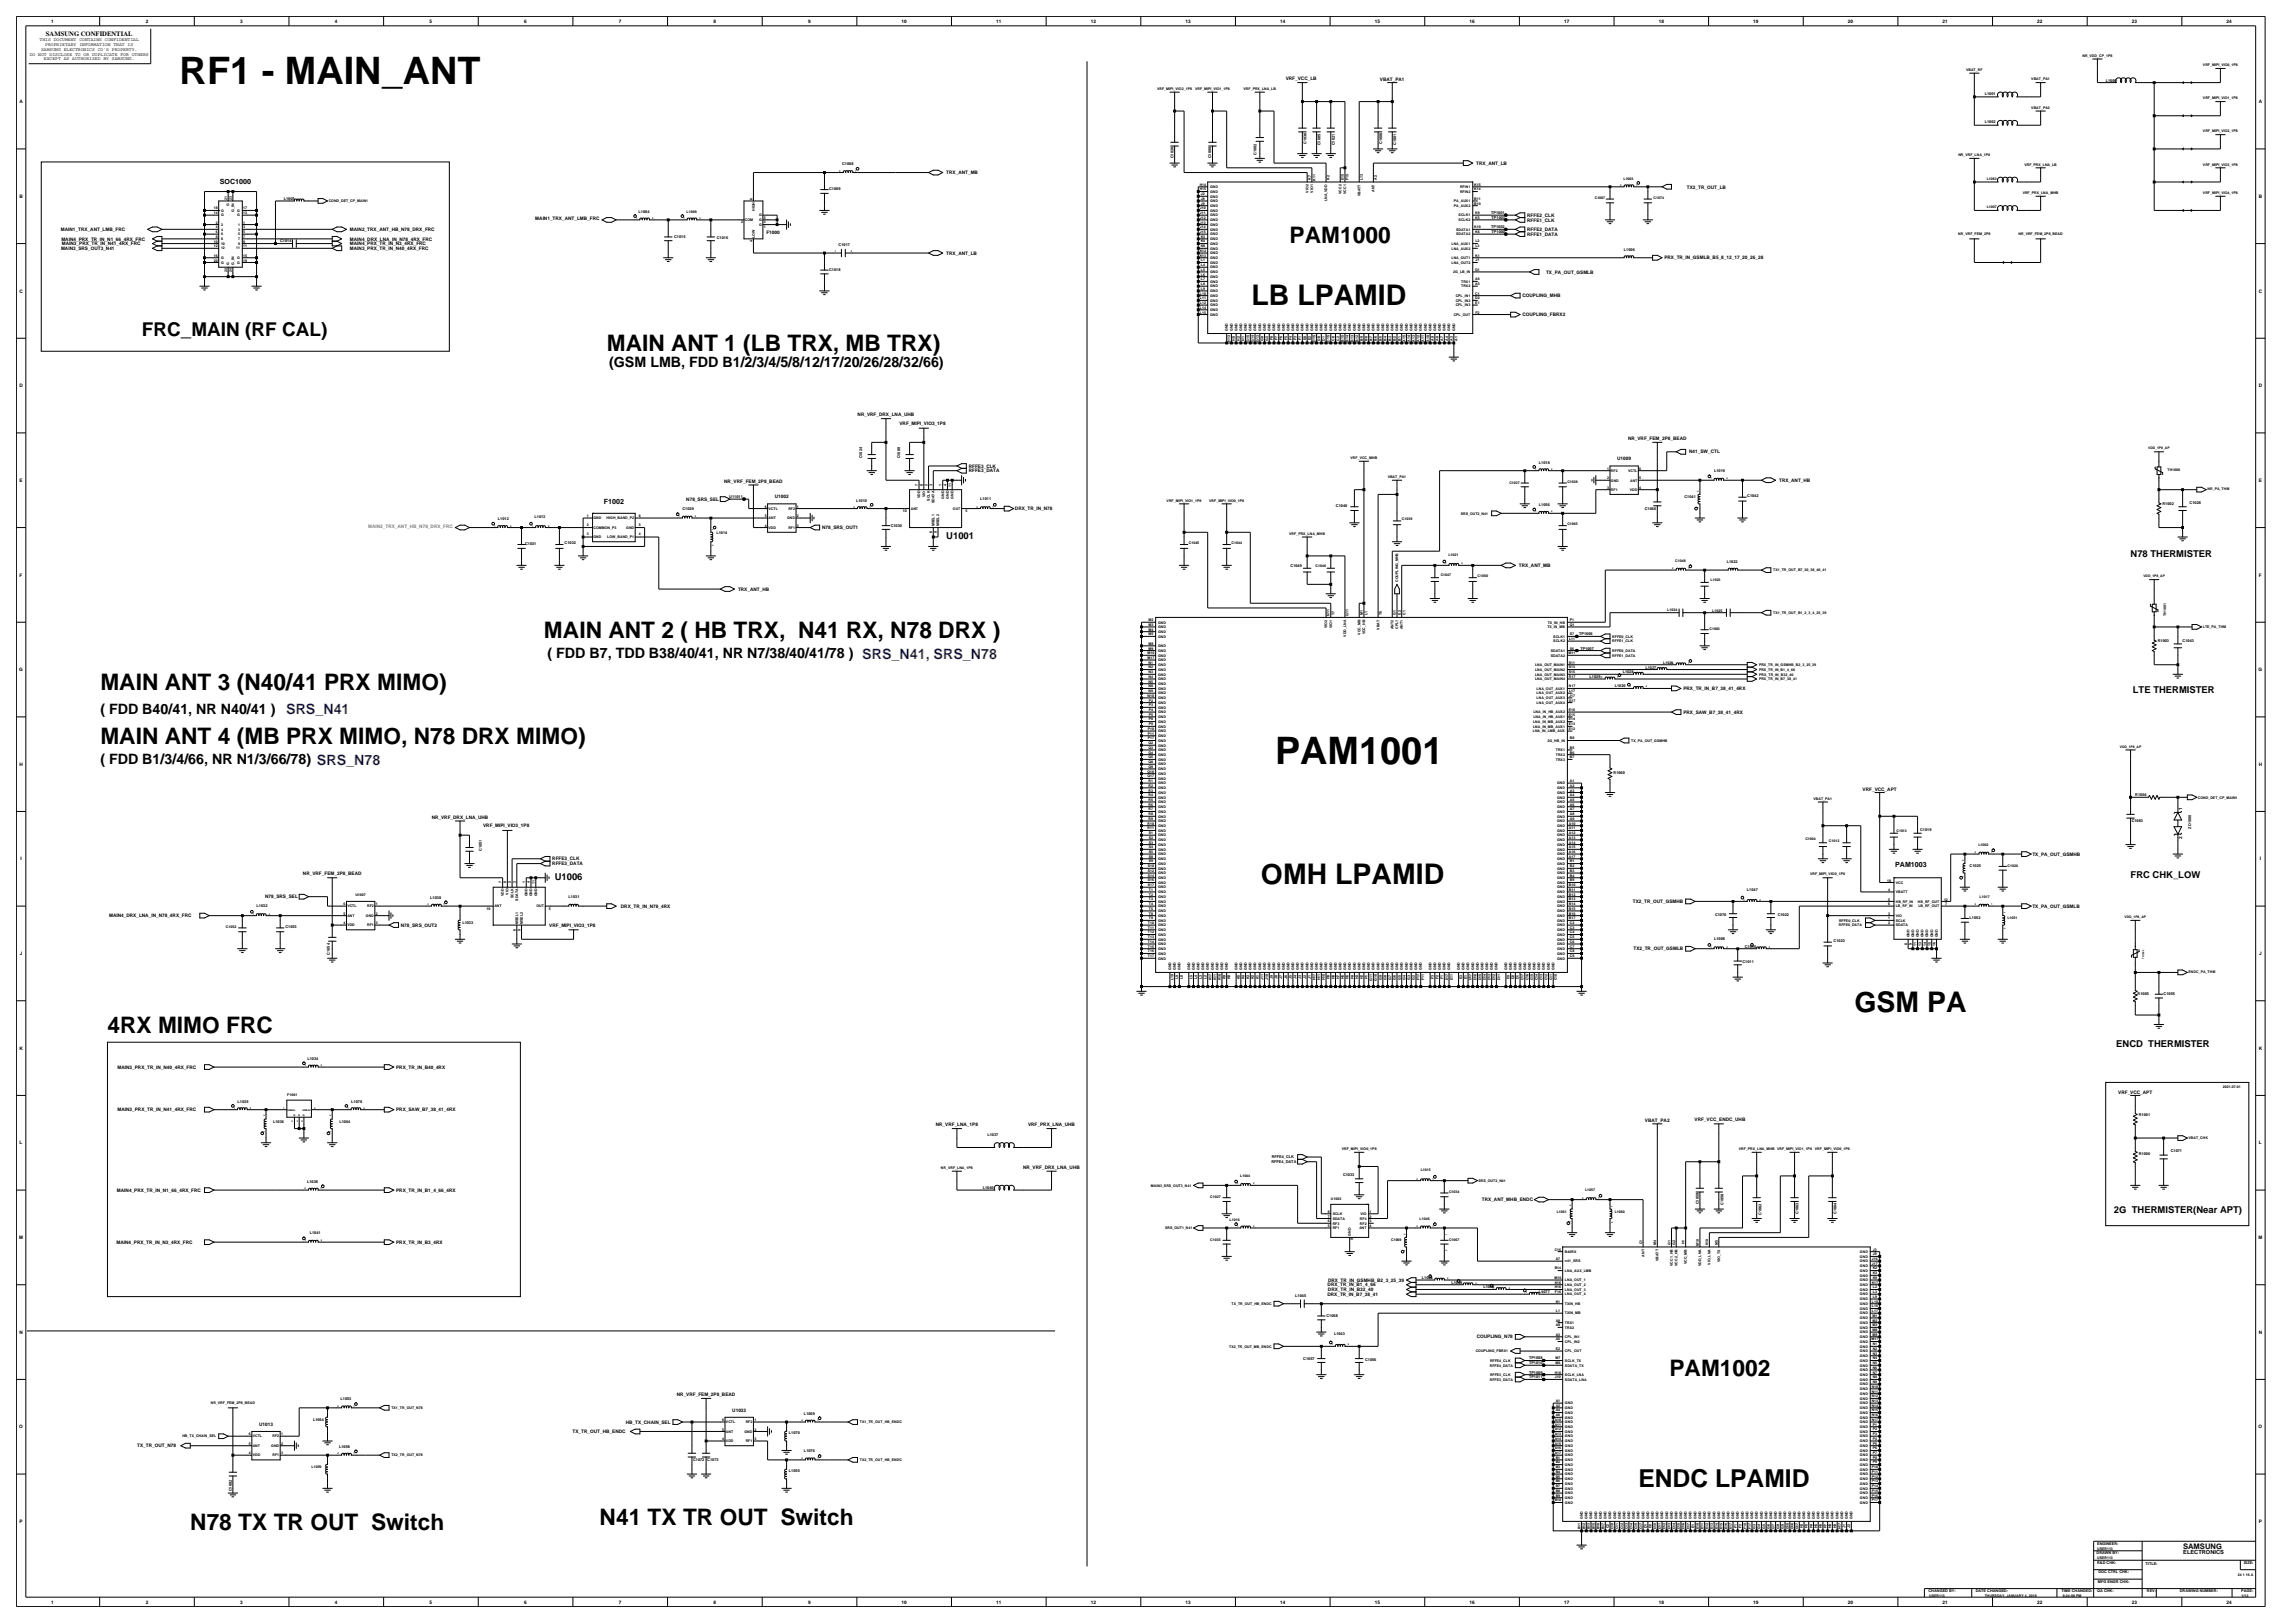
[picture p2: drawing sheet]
<svg xmlns="http://www.w3.org/2000/svg" width="420mm" height="297mm" viewBox="0 0 420 297" stroke-linecap="round" stroke-linejoin="round" font-family="sans-serif">
<defs><g id="words">
<g font-size="6.9">
<text x="32.9" y="15.3">RF1 - MAIN_ANT</text>
<text x="233.3" y="139.7">PAM1001</text>
</g>
<g font-size="5.2">
<text x="229" y="55.8">LB LPAMID</text>
<text x="230.8" y="161.7">OMH LPAMID</text>
<text x="339.4" y="185.2">GSM PA</text>
</g>
<text font-size="4.5" x="299.8" y="272.1">ENDC LPAMID</text>
<g font-size="4.2">
<text x="236" y="44.6">PAM1000</text>
<text x="111" y="64.3">MAIN ANT 1 (LB TRX, MB TRX)</text>
<text x="99.6" y="116.7">MAIN ANT 2 ( HB TRX, N41 RX, N78 DRX )</text>
<text x="18.4" y="126.2">MAIN ANT 3 (N40/41 PRX MIMO)</text>
<text x="18.4" y="136.2">MAIN ANT 4 (MB PRX MIMO, N78 DRX MIMO)</text>
<text x="19.7" y="189">4RX MIMO FRC</text>
<text x="305.5" y="251.8">PAM1002</text>
<text x="34.8" y="279.9">N78 TX TR OUT Switch</text>
<text x="109.7" y="279">N41 TX TR OUT Switch</text>
</g>
<text font-size="3.5" x="25.9" y="61.5">FRC_MAIN (RF CAL)</text>
<g font-size="2.6">
<text x="111.5" y="67.1">(GSM LMB, FDD B1/2/3/4/5/8/12/17/20/26/28/32/66)</text>
<text x="100.2" y="120.4">( FDD B7, TDD B38/40/41, NR N7/38/40/41/78 ) SRS_N41, SRS_N78</text>
<text x="18.4" y="130.7">( FDD B40/41, NR N40/41 )</text>
<text x="18.4" y="139.8">( FDD B1/3/4/66, NR N1/3/66/78) SRS_N78</text>
</g>
<text font-size="2.6" fill="#00f" x="52.4" y="130.7">SRS_N41</text>
<g font-size="1.7">
<text x="173.2" y="98.7">U1001</text>
<text x="389.9" y="101.9">N78 THERMISTER</text>
<text x="390.3" y="126.8">LTE THERMISTER</text>
<text x="101.5" y="161">U1006</text>
<text x="389.9" y="160.6">FRC CHK_LOW</text>
<text x="387.3" y="191.6">ENCD THERMISTER</text>
<text x="386.9" y="221.9">2G THERMISTER(Near APT)</text>
</g>
<text font-size="1.4" x="399.5" y="283.4">SAMSUNG</text>
<g font-size="1.3">
<text x="40.2" y="33.7">SOC1000</text>
<text x="110.5" y="92.2">F1002</text>
<text x="346.8" y="158.7">PAM1003</text>
</g>
<text font-size="1.2" x="8.4" y="6.5">SAMSUNG CONFIDENTIAL</text>
<text font-size="1" x="399.5" y="284.4">ELECTRONICS</text>
<g font-size=".9">
<text x="9.3" y="4.2">1</text>
<text x="26.7" y="4.2">2</text>
<text x="44" y="4.2">3</text>
<text x="61.3" y="4.2">4</text>
<text x="78.6" y="4.2">5</text>
<text x="95.9" y="4.2">6</text>
<text x="113.3" y="4.2">7</text>
<text x="130.6" y="4.2">8</text>
<text x="147.9" y="4.2">9</text>
<text x="165" y="4.2">10</text>
<text x="182.3" y="4.2">11</text>
<text x="199.6" y="4.2">12</text>
<text x="217" y="4.2">13</text>
<text x="234.3" y="4.2">14</text>
<text x="251.6" y="4.2">15</text>
<text x="268.9" y="4.2">16</text>
<text x="286.2" y="4.2">17</text>
<text x="303.6" y="4.2">18</text>
<text x="320.9" y="4.2">19</text>
<text x="338.2" y="4.2">20</text>
<text x="355.5" y="4.2">21</text>
<text x="372.8" y="4.2">22</text>
<text x="390.2" y="4.2">23</text>
<text x="407.5" y="4.2">24</text>
<text x="5.4" y="10.2">DO NOT DISCLOSE TO OR DUPLICATE FOR OTHERS</text>
<text x="7.3" y="7.6">THIS DOCUMENT CONTAINS CONFIDENTIAL</text>
<text x="7.5" y="9.3">SAMSUNG ELECTRONICS CO'S PROPERTY.</text>
<text x="8" y="11">EXCEPT AS AUTHORIZED BY SAMSUNG.</text>
<text x="8.3" y="8.4">PROPRIETARY INFORMATION THAT IS</text>
<text x="235.3" y="14.6">VRF_VCC_LB</text>
<text x="252.5" y="14.8">VBAT_PA1</text>
<text x="3.6" y="18.9">A</text>
<text x="413.4" y="18.9">A</text>
<text x="173.2" y="31.9">TRX_ANT_MB</text>
<text x="270.2" y="30.2">TRX_ANT_LB</text>
<text x="308.7" y="34.5">TX2_TR_OUT_LB</text>
<text x="3.6" y="36.2">B</text>
<text x="98" y="40.3">MAIN1_TRX_ANT_LMB_FRC</text>
<text x="279.5" y="39.7">RFFE2_CLK</text>
<text x="279.5" y="40.5">RFFE1_CLK</text>
<text x="413.4" y="36.2">B</text>
<text x="11.1" y="42.3">MAIN1_TRX_ANT_LMB_FRC</text>
<text x="11.2" y="45.7">MAIN3_SRS_OUT3_N41</text>
<text x="11.2" y="44">MAIN4_PRX_TR_IN_N1_66_4RX_FRC</text>
<text x="11.3" y="44.9">MAIN3_PRX_TR_IN_N41_4RX_FRC</text>
<text x="64" y="44.9">MAIN4_PRX_TR_IN_N3_4RX_FRC</text>
<text x="64" y="42.3">MAIN2_TRX_ANT_HB_N78_DRX_FRC</text>
<text x="64" y="45.7">MAIN3_PRX_TR_IN_N40_4RX_FRC</text>
<text x="64" y="44">MAIN4_DRX_LNA_IN_N78_4RX_FRC</text>
<text x="140.3" y="42.8">F1000</text>
<text x="173.2" y="46.6">TRX_ANT_LB</text>
<text x="279.5" y="43.2">RFFE1_DATA</text>
<text x="279.5" y="42.3">RFFE2_DATA</text>
<text x="304.6" y="47.5">PRX_TR_IN_GSMLB_B5_8_12_17_20_26_28</text>
<text x="3.6" y="53.5">C</text>
<text x="282.9" y="50.1">TX_PA_OUT_GSMLB</text>
<text x="413.4" y="53.5">C</text>
<text x="278.6" y="57.9">COUPLING_FBRX2</text>
<text x="278.6" y="54.4">COUPLING_MHB</text>
<text x="3.6" y="70.9">D</text>
<text x="413.4" y="70.9">D</text>
<text x="157" y="76.2">NR_VRF_DRX_LNA_UHB</text>
<text x="164.6" y="77.8">VRF_MIPI_VIO3_1P8</text>
<text x="297.9" y="80.5">NR_VRF_FEM_2P8_BEAD</text>
<text x="309.1" y="83">N41_SW_CTL</text>
<text x="3.6" y="88.2">E</text>
<text x="132.5" y="88.3">NR_VRF_FEM_2P8_BEAD</text>
<text x="177.3" y="85.6">RFFE3_CLK</text>
<text x="177.3" y="86.4">RFFE3_DATA</text>
<text x="296" y="84.2">U1009</text>
<text x="325.6" y="88.2">TRX_ANT_HB</text>
<text x="413.4" y="88.2">E</text>
<text x="125.6" y="91.6">N78_SRS_SEL</text>
<text x="141.8" y="91.2">U1002</text>
<text x="185.7" y="93.4">DRX_TR_IN_N78</text>
<text x="150.4" y="96.8">N78_SRS_OUT1</text>
<text x="3.6" y="105.5">F</text>
<text x="278" y="103.8">TRX_ANT_MB</text>
<text x="413.4" y="105.5">F</text>
<text x="135.1" y="108.1">TRX_ANT_HB</text>
<text x="3.5" y="122.8">G</text>
<text x="413.3" y="122.8">G</text>
<text x="308.1" y="130.6">PRX_SAW_B7_38_41_4RX</text>
<text x="308.1" y="126.3">PRX_TR_IN_B7_38_41_4RX</text>
<text x="3.6" y="140.2">H</text>
<text x="413.4" y="140.2">H</text>
<text x="79" y="149.8">NR_VRF_DRX_LNA_UHB</text>
<text x="340.9" y="144.7">VRF_VCC_APT</text>
<text x="399.3" y="148.3" transform="rotate(-90 399.3 148.3)">1</text>
<text x="88.4" y="151.4">VRF_MIPI_VIO3_1P8</text>
<text x="399.3" y="153.5" transform="rotate(-90 399.3 153.5)">2</text>
<text x="3.7" y="157.5">I</text>
<text x="55.4" y="160.2">NR_VRF_FEM_2P8_BEAD</text>
<text x="101.1" y="157.5">RFFE3_CLK</text>
<text x="101.1" y="158.3">RFFE3_DATA</text>
<text x="371.9" y="156.6">TX_PA_OUT_GSMHB</text>
<text x="413.5" y="157.5">I</text>
<text x="20" y="167.9">MAIN4_DRX_LNA_IN_N78_4RX_FRC</text>
<text x="48.5" y="164.4">N78_SRS_SEL</text>
<text x="113.6" y="166.1">DRX_TR_IN_N78_4RX</text>
<text x="298.8" y="165.3">TX2_TR_OUT_GSMHB</text>
<text x="371.9" y="166.1">TX_PA_OUT_GSMLB</text>
<text x="73.4" y="169.6">N78_SRS_OUT2</text>
<text x="100.5" y="169.6">VRF_MIPI_VIO3_1P8</text>
<text x="298.9" y="173.9">TX2_TR_OUT_GSMLB</text>
<text x="3.6" y="174.8">J</text>
<text x="413.4" y="174.8">J</text>
<text x="3.6" y="192.1">K</text>
<text x="21.5" y="195.6">MAIN3_PRX_TR_IN_N40_4RX_FRC</text>
<text x="72.5" y="195.6">PRX_TR_IN_B40_4RX</text>
<text x="413.4" y="192.1">K</text>
<text x="21.5" y="203.4">MAIN3_PRX_TR_IN_N41_4RX_FRC</text>
<text x="72.5" y="203.4">PRX_SAW_B7_38_41_4RX</text>
<text x="387.7" y="200.1">VRF_VCC_APT</text>
<text x="3.6" y="209.4">L</text>
<text x="171.3" y="206">NR_VRF_LNA_1P8</text>
<text x="188.1" y="206">VRF_PRX_LNA_UHB</text>
<text x="301" y="205.3">VBAT_PA2</text>
<text x="310.1" y="205.1">VRF_VCC_ENDC_UHB</text>
<text x="413.4" y="209.4">L</text>
<text x="187.3" y="213.9">NR_VRF_DRX_LNA_UHB</text>
<text x="21.4" y="218.1">MAIN4_PRX_TR_IN_N1_66_4RX_FRC</text>
<text x="72.5" y="218.1">PRX_TR_IN_B1_4_66_4RX</text>
<text x="271.2" y="219.8">TRX_ANT_MHB_ENDC</text>
<text x="3.5" y="226.7">M</text>
<text x="21.3" y="227.6">MAIN4_PRX_TR_IN_N3_4RX_FRC</text>
<text x="72.5" y="227.6">PRX_TR_IN_B3_4RX</text>
<text x="413.3" y="226.7">M</text>
<text x="242.9" y="237.1">DRX_TR_IN_B7_38_41</text>
<text x="243" y="235.4">DRX_TR_IN_B1_4_66</text>
<text x="243" y="236.3">DRX_TR_IN_B32_40</text>
<text x="243" y="234.5">DRX_TR_IN_GSMHB_B2_3_25_39</text>
<text x="3.6" y="244.1">N</text>
<text x="270.3" y="244.9">COUPLING_N78</text>
<text x="413.4" y="244.1">N</text>
<text x="123.9" y="255.4">NR_VRF_FEM_2P8_BEAD</text>
<text x="3.5" y="261.4">O</text>
<text x="47.4" y="260.9">U1013</text>
<text x="104.8" y="262.2">TX_TR_OUT_HB_ENDC</text>
<text x="114.5" y="260.5">HB_TX_CHAIN_SEL</text>
<text x="134" y="258.3">U1033</text>
<text x="413.3" y="261.4">O</text>
<text x="25.1" y="264.9">TX_TR_OUT_N78</text>
<text x="3.6" y="278.7">P</text>
<text x="413.4" y="278.7">P</text>
<text x="9.3" y="293.4">1</text>
<text x="26.7" y="293.4">2</text>
<text x="44" y="293.4">3</text>
<text x="61.3" y="293.4">4</text>
<text x="78.6" y="293.4">5</text>
<text x="95.9" y="293.4">6</text>
<text x="113.3" y="293.4">7</text>
<text x="130.6" y="293.4">8</text>
<text x="147.9" y="293.4">9</text>
<text x="165" y="293.4">10</text>
<text x="182.3" y="293.4">11</text>
<text x="199.6" y="293.4">12</text>
<text x="217" y="293.4">13</text>
<text x="234.3" y="293.4">14</text>
<text x="251.6" y="293.4">15</text>
<text x="268.9" y="293.4">16</text>
<text x="286.2" y="293.4">17</text>
<text x="303.6" y="293.4">18</text>
<text x="320.9" y="293.4">19</text>
<text x="338.2" y="293.4">20</text>
<text x="355.5" y="293.4">21</text>
<text x="372.8" y="293.4">22</text>
<text x="390.2" y="293.4">23</text>
<text x="407.5" y="293.4">24</text>
</g>
<text font-size=".9" fill="#cc7f32" x="67.4" y="96.6">MAIN2_TRX_ANT_HB_N78_DRX_FRC</text>
<g font-size=".7">
<text x="381.1" y="10.4">NR_VDD_CP_1P8</text>
<text x="211.8" y="16.4">VRF_MIPI_VIO2_1P8</text>
<text x="218.7" y="16.4">VRF_MIPI_VIO1_1P8</text>
<text x="227.6" y="16.4">VRF_PRX_LNA_LB</text>
<text x="359.8" y="13">VBAT_RF</text>
<text x="363.2" y="17.3">L1001</text>
<text x="371.7" y="14.7">VBAT_PA1</text>
<text x="385.4" y="14.9">L1000</text>
<text x="403.2" y="12.1">VRF_MIPI_VIO0_1P8</text>
<text x="363.2" y="22.5">L1062</text>
<text x="371.7" y="19.9">VBAT_PA2</text>
<text x="403.2" y="18.2">VRF_MIPI_VIO1_1P8</text>
<text x="214.7" y="29" transform="rotate(-90 214.7 29)">C1020</text>
<text x="221.7" y="29" transform="rotate(-90 221.7 29)">C1000</text>
<text x="230" y="28.3" transform="rotate(-90 230 28.3)">C1002</text>
<text x="239.1" y="26.4" transform="rotate(-90 239.1 26.4)">C1036</text>
<text x="241.7" y="26.6" transform="rotate(-90 241.7 26.6)">C1005</text>
<text x="244.3" y="26.6" transform="rotate(-90 244.3 26.6)">C1021</text>
<text x="252.9" y="26.4" transform="rotate(-90 252.9 26.4)">C1006</text>
<text x="255.5" y="26.5" transform="rotate(-90 255.5 26.5)">C1001</text>
<text x="358.4" y="28.6">NR_VRF_LNA_1P8</text>
<text x="403.2" y="24.2">VRF_MIPI_VIO2_1P8</text>
<text x="151.7" y="34.7">C1009</text>
<text x="154.1" y="30.1">C1008</text>
<text x="219.6" y="34">H14</text>
<text x="219.6" y="34.8">H15</text>
<text x="219.8" y="35.7">J2</text>
<text x="221.5" y="34.4">GND</text>
<text x="221.5" y="35.3">GND</text>
<text x="239.5" y="35.2" transform="rotate(-90 239.5 35.2)">VIO2</text>
<text x="239.9" y="32.9" transform="rotate(-90 239.9 32.9)">K7</text>
<text x="240.3" y="35.2" transform="rotate(-90 240.3 35.2)">VIO1</text>
<text x="240.7" y="33" transform="rotate(-90 240.7 33)">K11</text>
<text x="243.3" y="32.9" transform="rotate(-90 243.3 32.9)">K2</text>
<text x="245.5" y="35.5" transform="rotate(-90 245.5 35.5)">VCC2</text>
<text x="245.9" y="33" transform="rotate(-90 245.9 33)">E15</text>
<text x="246.4" y="35.5" transform="rotate(-90 246.4 35.5)">VCC1</text>
<text x="246.8" y="33" transform="rotate(-90 246.8 33)">F15</text>
<text x="249" y="35.9" transform="rotate(-90 249 35.9)">VBATT</text>
<text x="249.4" y="33" transform="rotate(-90 249.4 33)">L13</text>
<text x="251.6" y="35.1" transform="rotate(-90 251.6 35.1)">ANT</text>
<text x="252" y="32.9" transform="rotate(-90 252 32.9)">A2</text>
<text x="267.2" y="35.3">RFIN2</text>
<text x="267.2" y="34.4">RFIN1</text>
<text x="269.8" y="34.8">K14</text>
<text x="269.8" y="34">K15</text>
<text x="297.1" y="32.9">L1003</text>
<text x="363.6" y="32.9">L1063</text>
<text x="370.2" y="35.5">VRF_PRX_LNA_MHB</text>
<text x="370.5" y="30.3">VRF_PRX_LNA_LB</text>
<text x="403.2" y="35.5">VRF_MIPI_VIO4_1P8</text>
<text x="403.2" y="30.3">VRF_MIPI_VIO3_1P8</text>
<text x="39.2" y="38.3">18</text>
<text x="39.2" y="39.2">14</text>
<text x="39.5" y="41.8">4</text>
<text x="39.5" y="40.9">2</text>
<text x="40.4" y="38.7">G</text>
<text x="40.4" y="41.3">2</text>
<text x="40.4" y="39.6">G</text>
<text x="41.6" y="36.6" transform="rotate(-90 41.6 36.6)">21</text>
<text x="42" y="37.7" transform="rotate(-90 42 37.7)">G</text>
<text x="42.4" y="36.6" transform="rotate(-90 42.4 36.6)">23</text>
<text x="42.8" y="38.7" transform="rotate(-90 42.8 38.7)">G_IN</text>
<text x="43.4" y="38.7">G</text>
<text x="43.4" y="39.6">G</text>
<text x="43.6" y="41.3">1</text>
<text x="44.5" y="39.2">13</text>
<text x="44.5" y="38.3">17</text>
<text x="44.5" y="41.8">3</text>
<text x="44.5" y="40.9">1</text>
<text x="51.9" y="36.6">L1005</text>
<text x="60.1" y="37">COND_DET_CP_MAIN1</text>
<text x="116.9" y="38.9">L1004</text>
<text x="125.6" y="38.9">L1009</text>
<text x="135.6" y="40.9">2</text>
<text x="136.3" y="40.5">COM</text>
<text x="137.7" y="36.6" transform="rotate(-90 137.7 36.6)">6</text>
<text x="138.1" y="38.6" transform="rotate(-90 138.1 38.6)">HIGH</text>
<text x="138.9" y="41.3">G</text>
<text x="138.9" y="40.5">G</text>
<text x="138.9" y="39.6">G</text>
<text x="139.8" y="41.7">1</text>
<text x="139.8" y="40.9">3</text>
<text x="139.8" y="40">5</text>
<text x="219.6" y="38.3">J10</text>
<text x="219.6" y="39.2">J11</text>
<text x="219.6" y="40">J12</text>
<text x="219.6" y="40.9">J13</text>
<text x="219.6" y="41.8">J14</text>
<text x="219.8" y="37.4">J9</text>
<text x="219.8" y="36.6">J8</text>
<text x="221.5" y="37.9">GND</text>
<text x="221.5" y="38.7">GND</text>
<text x="221.5" y="39.6">GND</text>
<text x="221.5" y="40.5">GND</text>
<text x="221.5" y="41.3">GND</text>
<text x="221.5" y="36.1">GND</text>
<text x="221.5" y="37">GND</text>
<text x="242.9" y="36.8" transform="rotate(-90 242.9 36.8)">LNA_VDD</text>
<text x="266.1" y="37.9">PA_AUX2</text>
<text x="266.1" y="37">PA_AUX1</text>
<text x="266.9" y="40.5">SCLK2</text>
<text x="266.9" y="39.6">SCLK1</text>
<text x="269.8" y="41.8">K10</text>
<text x="269.8" y="37.4">B10</text>
<text x="269.8" y="36.6">B11</text>
<text x="270" y="40">K5</text>
<text x="270" y="39.2">K9</text>
<text x="272.9" y="41.8">TP1002</text>
<text x="272.9" y="39.2">TP1001</text>
<text x="273" y="40.1">TP1003</text>
<text x="291.9" y="36.3">C1007</text>
<text x="302.6" y="36.4">C1074</text>
<text x="363.6" y="38.1">L1007</text>
<text x="39.2" y="47.9">20</text>
<text x="39.2" y="44.4">10</text>
<text x="39.2" y="45.3">12</text>
<text x="39.2" y="47">16</text>
<text x="39.5" y="42.7">6</text>
<text x="39.5" y="43.5">8</text>
<text x="40.4" y="42.2">4</text>
<text x="40.4" y="43.1">6</text>
<text x="40.4" y="43.9">8</text>
<text x="40.4" y="44.8">10</text>
<text x="40.4" y="45.6">12</text>
<text x="40.4" y="47.4">G</text>
<text x="43.2" y="45.6">11</text>
<text x="43.4" y="47.4">G</text>
<text x="43.6" y="42.2">3</text>
<text x="43.6" y="43.1">5</text>
<text x="43.6" y="43.9">7</text>
<text x="43.6" y="44.8">9</text>
<text x="44.5" y="47.9">19</text>
<text x="44.5" y="45.3">11</text>
<text x="44.5" y="47">15</text>
<text x="44.5" y="42.7">5</text>
<text x="44.5" y="43.5">7</text>
<text x="44.5" y="44.4">9</text>
<text x="51.3" y="44.3">C1014</text>
<text x="123.4" y="43.5">C1015</text>
<text x="131.2" y="43.7">C1016</text>
<text x="137.7" y="44.2" transform="rotate(-90 137.7 44.2)">4</text>
<text x="138.1" y="43.5" transform="rotate(-90 138.1 43.5)">LOW</text>
<text x="153.5" y="45">C1017</text>
<text x="219.6" y="46.1">K12</text>
<text x="219.6" y="47">K13</text>
<text x="219.6" y="42.6">J15</text>
<text x="219.7" y="43.5">K3</text>
<text x="219.7" y="44.4">K4</text>
<text x="219.7" y="45.2">K8</text>
<text x="219.8" y="47.8">L1</text>
<text x="221.5" y="43.9">GND</text>
<text x="221.5" y="44.8">GND</text>
<text x="221.5" y="45.7">GND</text>
<text x="221.5" y="46.5">GND</text>
<text x="221.5" y="47.4">GND</text>
<text x="221.5" y="42.2">GND</text>
<text x="221.5" y="43.1">GND</text>
<text x="265.6" y="45.7">LNA_AUX2</text>
<text x="265.6" y="44.8">LNA_AUX1</text>
<text x="265.6" y="47.4">LNA_OUT1</text>
<text x="266.5" y="43.1">SDATA2</text>
<text x="266.5" y="42.2">SDATA1</text>
<text x="270" y="42.6">K6</text>
<text x="270" y="47">K1</text>
<text x="270" y="45.2">L3</text>
<text x="270" y="44.4">L2</text>
<text x="270" y="47.8">J1</text>
<text x="273" y="42.7">TP1000</text>
<text x="297.2" y="45.9">L1006</text>
<text x="358.4" y="43.1">NR_VRF_FEM_2P8</text>
<text x="369.4" y="43.1">NR_VRF_FEM_2P8_BEAD</text>
<text x="40.4" y="48.2">G</text>
<text x="41.6" y="49.8" transform="rotate(-90 41.6 49.8)">22</text>
<text x="42" y="48.5" transform="rotate(-90 42 48.5)">G</text>
<text x="42.4" y="49.8" transform="rotate(-90 42.4 49.8)">24</text>
<text x="42.8" y="48.5" transform="rotate(-90 42.8 48.5)">G_IN</text>
<text x="43.4" y="48.2">G</text>
<text x="151.7" y="49.5">C1018</text>
<text x="219.6" y="53.9">L10</text>
<text x="219.8" y="48.7">L4</text>
<text x="219.8" y="49.6">L5</text>
<text x="219.8" y="50.4">L6</text>
<text x="219.8" y="51.3">L7</text>
<text x="219.8" y="52.2">L8</text>
<text x="219.8" y="53">L9</text>
<text x="221.5" y="49.1">GND</text>
<text x="221.5" y="50">GND</text>
<text x="221.5" y="50.9">GND</text>
<text x="221.5" y="51.7">GND</text>
<text x="221.5" y="52.6">GND</text>
<text x="221.5" y="53.5">GND</text>
<text x="221.5" y="48.3">GND</text>
<text x="265.6" y="48.3">LNA_OUT2</text>
<text x="266" y="50">2G_LB_IN</text>
<text x="267.4" y="52.6">TRX2</text>
<text x="267.4" y="51.7">TRX1</text>
<text x="270" y="49.6">G1</text>
<text x="270" y="53.9">C1</text>
<text x="270" y="52.2">A5</text>
<text x="270" y="51.3">A6</text>
<text x="219.6" y="54.8">L11</text>
<text x="219.6" y="55.6">L12</text>
<text x="219.6" y="56.5">L14</text>
<text x="219.6" y="57.4">L15</text>
<text x="221.5" y="54.3">GND</text>
<text x="221.5" y="55.2">GND</text>
<text x="221.5" y="56.1">GND</text>
<text x="221.5" y="56.9">GND</text>
<text x="221.5" y="57.8">GND</text>
<text x="266" y="57.8">CPL_OUT</text>
<text x="266.4" y="55.2">CPL_IN2</text>
<text x="266.4" y="56.1">CPL_IN3</text>
<text x="266.4" y="54.3">CPL_IN1</text>
<text x="270" y="54.8">D2</text>
<text x="270" y="55.6">E1</text>
<text x="270" y="57.4">F2</text>
<text x="224.7" y="60.6" transform="rotate(-90 224.7 60.6)">GND</text>
<text x="225.1" y="62.5" transform="rotate(-90 225.1 62.5)">H13</text>
<text x="225.6" y="60.6" transform="rotate(-90 225.6 60.6)">GND</text>
<text x="226" y="62.3" transform="rotate(-90 226 62.3)">H8</text>
<text x="226.5" y="60.6" transform="rotate(-90 226.5 60.6)">GND</text>
<text x="226.9" y="62.3" transform="rotate(-90 226.9 62.3)">H2</text>
<text x="227.3" y="60.6" transform="rotate(-90 227.3 60.6)">GND</text>
<text x="227.8" y="62.3" transform="rotate(-90 227.8 62.3)">H1</text>
<text x="228.2" y="60.6" transform="rotate(-90 228.2 60.6)">GND</text>
<text x="228.6" y="62.5" transform="rotate(-90 228.6 62.5)">G15</text>
<text x="229" y="60.6" transform="rotate(-90 229 60.6)">GND</text>
<text x="229.5" y="62.5" transform="rotate(-90 229.5 62.5)">G14</text>
<text x="229.9" y="60.6" transform="rotate(-90 229.9 60.6)">GND</text>
<text x="230.4" y="62.5" transform="rotate(-90 230.4 62.5)">G13</text>
<text x="230.8" y="60.6" transform="rotate(-90 230.8 60.6)">GND</text>
<text x="231.2" y="62.3" transform="rotate(-90 231.2 62.3)">G8</text>
<text x="231.7" y="60.6" transform="rotate(-90 231.7 60.6)">GND</text>
<text x="232.1" y="62.3" transform="rotate(-90 232.1 62.3)">G2</text>
<text x="232.5" y="60.6" transform="rotate(-90 232.5 60.6)">GND</text>
<text x="232.9" y="62.3" transform="rotate(-90 232.9 62.3)">F8</text>
<text x="233.4" y="60.6" transform="rotate(-90 233.4 60.6)">GND</text>
<text x="233.8" y="62.3" transform="rotate(-90 233.8 62.3)">F7</text>
<text x="234.2" y="60.6" transform="rotate(-90 234.2 60.6)">GND</text>
<text x="234.7" y="62.3" transform="rotate(-90 234.7 62.3)">F6</text>
<text x="235.1" y="60.6" transform="rotate(-90 235.1 60.6)">GND</text>
<text x="235.6" y="62.3" transform="rotate(-90 235.6 62.3)">F5</text>
<text x="236" y="60.6" transform="rotate(-90 236 60.6)">GND</text>
<text x="236.4" y="62.3" transform="rotate(-90 236.4 62.3)">F4</text>
<text x="236.8" y="60.6" transform="rotate(-90 236.8 60.6)">GND</text>
<text x="237.3" y="62.3" transform="rotate(-90 237.3 62.3)">F3</text>
<text x="237.7" y="60.6" transform="rotate(-90 237.7 60.6)">GND</text>
<text x="238.1" y="62.3" transform="rotate(-90 238.1 62.3)">F1</text>
<text x="238.6" y="60.6" transform="rotate(-90 238.6 60.6)">GND</text>
<text x="239" y="62.3" transform="rotate(-90 239 62.3)">E8</text>
<text x="239.5" y="60.6" transform="rotate(-90 239.5 60.6)">GND</text>
<text x="239.9" y="62.3" transform="rotate(-90 239.9 62.3)">E2</text>
<text x="240.3" y="60.6" transform="rotate(-90 240.3 60.6)">GND</text>
<text x="240.7" y="62.5" transform="rotate(-90 240.7 62.5)">D15</text>
<text x="241.2" y="60.6" transform="rotate(-90 241.2 60.6)">GND</text>
<text x="241.6" y="62.3" transform="rotate(-90 241.6 62.3)">D8</text>
<text x="242" y="60.6" transform="rotate(-90 242 60.6)">GND</text>
<text x="242.5" y="62.3" transform="rotate(-90 242.5 62.3)">D1</text>
<text x="242.9" y="60.6" transform="rotate(-90 242.9 60.6)">GND</text>
<text x="243.3" y="62.5" transform="rotate(-90 243.3 62.5)">C15</text>
<text x="243.8" y="60.6" transform="rotate(-90 243.8 60.6)">GND</text>
<text x="244.2" y="62.3" transform="rotate(-90 244.2 62.3)">C8</text>
<text x="244.6" y="60.6" transform="rotate(-90 244.6 60.6)">GND</text>
<text x="245.1" y="62.3" transform="rotate(-90 245.1 62.3)">C2</text>
<text x="245.5" y="60.6" transform="rotate(-90 245.5 60.6)">GND</text>
<text x="245.9" y="62.5" transform="rotate(-90 245.9 62.5)">B15</text>
<text x="246.4" y="60.6" transform="rotate(-90 246.4 60.6)">GND</text>
<text x="246.8" y="62.5" transform="rotate(-90 246.8 62.5)">B14</text>
<text x="247.2" y="60.6" transform="rotate(-90 247.2 60.6)">GND</text>
<text x="247.7" y="62.5" transform="rotate(-90 247.7 62.5)">B13</text>
<text x="248.1" y="60.6" transform="rotate(-90 248.1 60.6)">GND</text>
<text x="248.5" y="62.5" transform="rotate(-90 248.5 62.5)">B12</text>
<text x="249" y="60.6" transform="rotate(-90 249 60.6)">GND</text>
<text x="249.4" y="62.3" transform="rotate(-90 249.4 62.3)">B9</text>
<text x="249.8" y="60.6" transform="rotate(-90 249.8 60.6)">GND</text>
<text x="250.3" y="62.3" transform="rotate(-90 250.3 62.3)">B8</text>
<text x="250.7" y="60.6" transform="rotate(-90 250.7 60.6)">GND</text>
<text x="251.1" y="62.3" transform="rotate(-90 251.1 62.3)">B7</text>
<text x="251.6" y="60.6" transform="rotate(-90 251.6 60.6)">GND</text>
<text x="252" y="62.3" transform="rotate(-90 252 62.3)">B6</text>
<text x="252.4" y="60.6" transform="rotate(-90 252.4 60.6)">GND</text>
<text x="252.9" y="62.3" transform="rotate(-90 252.9 62.3)">B5</text>
<text x="253.3" y="60.6" transform="rotate(-90 253.3 60.6)">GND</text>
<text x="253.7" y="62.3" transform="rotate(-90 253.7 62.3)">B4</text>
<text x="254.2" y="60.6" transform="rotate(-90 254.2 60.6)">GND</text>
<text x="254.6" y="62.3" transform="rotate(-90 254.6 62.3)">B3</text>
<text x="255" y="60.6" transform="rotate(-90 255 60.6)">GND</text>
<text x="255.5" y="62.3" transform="rotate(-90 255.5 62.3)">B2</text>
<text x="255.9" y="60.6" transform="rotate(-90 255.9 60.6)">GND</text>
<text x="256.3" y="62.3" transform="rotate(-90 256.3 62.3)">B1</text>
<text x="256.8" y="60.6" transform="rotate(-90 256.8 60.6)">GND</text>
<text x="257.2" y="62.5" transform="rotate(-90 257.2 62.5)">A15</text>
<text x="257.6" y="60.6" transform="rotate(-90 257.6 60.6)">GND</text>
<text x="258.1" y="62.5" transform="rotate(-90 258.1 62.5)">A14</text>
<text x="258.5" y="60.6" transform="rotate(-90 258.5 60.6)">GND</text>
<text x="258.9" y="62.5" transform="rotate(-90 258.9 62.5)">A13</text>
<text x="259.4" y="60.6" transform="rotate(-90 259.4 60.6)">GND</text>
<text x="259.8" y="62.5" transform="rotate(-90 259.8 62.5)">A12</text>
<text x="260.2" y="60.6" transform="rotate(-90 260.2 60.6)">GND</text>
<text x="260.7" y="62.5" transform="rotate(-90 260.7 62.5)">A11</text>
<text x="261.1" y="60.6" transform="rotate(-90 261.1 60.6)">GND</text>
<text x="261.5" y="62.5" transform="rotate(-90 261.5 62.5)">A10</text>
<text x="262" y="60.6" transform="rotate(-90 262 60.6)">GND</text>
<text x="262.4" y="62.3" transform="rotate(-90 262.4 62.3)">A9</text>
<text x="262.8" y="60.6" transform="rotate(-90 262.8 60.6)">GND</text>
<text x="263.3" y="62.3" transform="rotate(-90 263.3 62.3)">A8</text>
<text x="263.7" y="60.6" transform="rotate(-90 263.7 60.6)">GND</text>
<text x="264.1" y="62.3" transform="rotate(-90 264.1 62.3)">A7</text>
<text x="264.6" y="60.6" transform="rotate(-90 264.6 60.6)">GND</text>
<text x="265" y="62.3" transform="rotate(-90 265 62.3)">A4</text>
<text x="265.4" y="60.6" transform="rotate(-90 265.4 60.6)">GND</text>
<text x="265.9" y="62.3" transform="rotate(-90 265.9 62.3)">A3</text>
<text x="266.3" y="60.6" transform="rotate(-90 266.3 60.6)">GND</text>
<text x="266.7" y="62.3" transform="rotate(-90 266.7 62.3)">A1</text>
<text x="157.8" y="83.9" transform="rotate(-90 157.8 83.9)">C1024</text>
<text x="164.7" y="83.9" transform="rotate(-90 164.7 83.9)">C1060</text>
<text x="247.2" y="84">VRF_VCC_MHB</text>
<text x="168" y="88.9" transform="rotate(-90 168 88.9)">7</text>
<text x="168.9" y="88.9" transform="rotate(-90 168.9 88.9)">8</text>
<text x="169.7" y="88.9" transform="rotate(-90 169.7 88.9)">2</text>
<text x="170.6" y="88.9" transform="rotate(-90 170.6 88.9)">3</text>
<text x="172.3" y="88.9" transform="rotate(-90 172.3 88.9)">1</text>
<text x="173.2" y="88.9" transform="rotate(-90 173.2 88.9)">4</text>
<text x="174.1" y="89.1" transform="rotate(-90 174.1 89.1)">11</text>
<text x="254" y="87.5">VBAT_PA1</text>
<text x="276.2" y="88.5">C1037</text>
<text x="281.6" y="84.8">L1018</text>
<text x="286.8" y="88.3">C1038</text>
<text x="294.1" y="87.7">2</text>
<text x="294.1" y="89.4">3</text>
<text x="294.1" y="86">1</text>
<text x="294.8" y="88.1">GND</text>
<text x="294.8" y="89.8">RF1</text>
<text x="294.8" y="86.4">RF2</text>
<text x="298" y="86.4">VCTL</text>
<text x="298.3" y="89.8">VDD</text>
<text x="298.3" y="88.1">ANT</text>
<text x="300" y="87.7">5</text>
<text x="300" y="86">6</text>
<text x="300" y="89.4">4</text>
<text x="313.7" y="86.4">L1019</text>
<text x="396.7" y="86.1">TH1000</text>
<text x="404" y="89.7">NR_PA_THM</text>
<text x="91.1" y="95.2">L1012</text>
<text x="97.8" y="94.8">L1013</text>
<text x="107.4" y="94.5">1</text>
<text x="108.6" y="95">GND</text>
<text x="111" y="95">HIGH_BAND_P2</text>
<text x="116.9" y="94.5">6</text>
<text x="124.9" y="93.3">C1029</text>
<text x="133.5" y="91.1">U11011</text>
<text x="140" y="94.6">5</text>
<text x="140" y="92.9">6</text>
<text x="140.7" y="95">ANT</text>
<text x="140.7" y="93.3">VCTL</text>
<text x="144.1" y="95">GND</text>
<text x="144.3" y="93.3">RF2</text>
<text x="145.9" y="94.6">2</text>
<text x="145.9" y="92.9">1</text>
<text x="156.7" y="91.8">L1010</text>
<text x="165.2" y="93.7">10</text>
<text x="166.7" y="93.3">ANT</text>
<text x="168.4" y="91.2" transform="rotate(-90 168.4 91.2)">VDD</text>
<text x="169.3" y="90.9" transform="rotate(-90 169.3 90.9)">VIO</text>
<text x="170.2" y="91.6" transform="rotate(-90 170.2 91.6)">SCLK</text>
<text x="171" y="92.1" transform="rotate(-90 171 92.1)">SDATA</text>
<text x="172.8" y="91.3" transform="rotate(-90 172.8 91.3)">GND</text>
<text x="173.6" y="91.3" transform="rotate(-90 173.6 91.3)">GND</text>
<text x="174.4" y="93.3">OUT</text>
<text x="174.5" y="91.3" transform="rotate(-90 174.5 91.3)">GND</text>
<text x="176.7" y="93.7">5</text>
<text x="179.4" y="91.5">L1011</text>
<text x="213.5" y="91.8">VRF_MIPI_VIO1_1P8</text>
<text x="221.3" y="91.8">VRF_MIPI_VIO0_1P8</text>
<text x="244.5" y="92.9">C1040</text>
<text x="256.6" y="95.2">C1039</text>
<text x="267.3" y="94.2">SRS_OUT2_N41</text>
<text x="281.6" y="92.6">L1056</text>
<text x="301" y="93.3">C1066</text>
<text x="308.3" y="91.1">C1041</text>
<text x="319.8" y="90.9">C1042</text>
<text x="395.7" y="92.4">R1002</text>
<text x="400.7" y="92.2">C1028</text>
<text x="96.1" y="99.8">C1031</text>
<text x="103.3" y="99.6">C1032</text>
<text x="107.4" y="96.2">2</text>
<text x="107.4" y="98">3</text>
<text x="108.6" y="96.8">COMMON_P3</text>
<text x="108.6" y="98.5">GND</text>
<text x="111.1" y="98.5">LOW_BAND_P1</text>
<text x="114.6" y="96.8">GND</text>
<text x="116.9" y="98">4</text>
<text x="116.9" y="96.2">5</text>
<text x="131.1" y="97.7">L1014</text>
<text x="140" y="96.4">4</text>
<text x="140.7" y="96.8">VDD</text>
<text x="144.3" y="96.8">RF1</text>
<text x="145.9" y="96.4">3</text>
<text x="163" y="96.4">C1030</text>
<text x="170.6" y="97.6" transform="rotate(-90 170.6 97.6)">6</text>
<text x="171" y="96.3" transform="rotate(-90 171 96.3)">MSEL1</text>
<text x="171.5" y="97.6" transform="rotate(-90 171.5 97.6)">9</text>
<text x="171.9" y="96.3" transform="rotate(-90 171.9 96.3)">MSEL2</text>
<text x="217.6" y="99.6">C1045</text>
<text x="225.4" y="99.6">C1044</text>
<text x="235.9" y="97.8">VRF_PRX_LNA_MHB</text>
<text x="265.1" y="101.8">L1021</text>
<text x="286.8" y="96.1">C1065</text>
<text x="236.2" y="103.7">C1049</text>
<text x="240.8" y="103.8">C1046</text>
<text x="255.9" y="106.5" transform="rotate(-90 255.9 106.5)">COUPLING_MHB</text>
<text x="263.7" y="105.4">C1047</text>
<text x="270.4" y="105.6">C1050</text>
<text x="306.6" y="102.8">C1048</text>
<text x="313" y="106.3">L1023</text>
<text x="316" y="103">L1022</text>
<text x="324.5" y="104.6">TX1_TR_OUT_B7_30_38_40_41</text>
<text x="210.2" y="113.7">M2</text>
<text x="243.3" y="112.7" transform="rotate(-90 243.3 112.7)">N11</text>
<text x="244.2" y="112.5" transform="rotate(-90 244.2 112.5)">T7</text>
<text x="246.8" y="112.7" transform="rotate(-90 246.8 112.7)">Q11</text>
<text x="249.4" y="112.6" transform="rotate(-90 249.4 112.6)">M1</text>
<text x="250.3" y="112.5" transform="rotate(-90 250.3 112.5)">L1</text>
<text x="252.9" y="112.5" transform="rotate(-90 252.9 112.5)">T6</text>
<text x="255.5" y="112.5" transform="rotate(-90 255.5 112.5)">G1</text>
<text x="256.3" y="112.5" transform="rotate(-90 256.3 112.5)">E2</text>
<text x="257.2" y="112.5" transform="rotate(-90 257.2 112.5)">C1</text>
<text x="287.3" y="113.7">P1</text>
<text x="305.1" y="111.7">L1024</text>
<text x="313.4" y="111.9">L1025</text>
<text x="324.5" y="112.3">TX1_TR_OUT_B1_2_3_4_25_39</text>
<text x="396.4" y="112.7" transform="rotate(-90 396.4 112.7)">TH1001</text>
<text x="210" y="119.7">M10</text>
<text x="210.2" y="114.5">M3</text>
<text x="210.2" y="115.4">M4</text>
<text x="210.2" y="116.2">M5</text>
<text x="210.2" y="118">M8</text>
<text x="210.2" y="118.9">M9</text>
<text x="211.9" y="115">GND</text>
<text x="211.9" y="115.8">GND</text>
<text x="211.9" y="116.7">GND</text>
<text x="211.9" y="118.4">GND</text>
<text x="211.9" y="119.3">GND</text>
<text x="211.9" y="114.1">GND</text>
<text x="242.9" y="114.9" transform="rotate(-90 242.9 114.9)">VIO2</text>
<text x="243.8" y="114.9" transform="rotate(-90 243.8 114.9)">VIO1</text>
<text x="246.4" y="116.5" transform="rotate(-90 246.4 116.5)">VDD_LNA</text>
<text x="249" y="116.2" transform="rotate(-90 249 116.2)">VCC_MB</text>
<text x="249.8" y="116.1" transform="rotate(-90 249.8 116.1)">VCC_HB</text>
<text x="252.4" y="115.2" transform="rotate(-90 252.4 115.2)">VBAT</text>
<text x="255" y="115.1" transform="rotate(-90 255 115.1)">ANT2</text>
<text x="255.9" y="115.1" transform="rotate(-90 255.9 115.1)">CPL1</text>
<text x="256.8" y="115.1" transform="rotate(-90 256.8 115.1)">ANT1</text>
<text x="283.2" y="115">TX_IN_MB</text>
<text x="283.2" y="114.1">TX_IN_HB</text>
<text x="283.8" y="119.3">SDATA1</text>
<text x="284.3" y="116.7">SCLK1</text>
<text x="284.3" y="117.6">SCLK2</text>
<text x="287.1" y="119.7">M11</text>
<text x="287.1" y="117.1">L11</text>
<text x="287.3" y="114.5">Q1</text>
<text x="287.3" y="118.9">S6</text>
<text x="287.3" y="116.2">S7</text>
<text x="289" y="116.3">TP1006</text>
<text x="289.2" y="118.9">TP1007</text>
<text x="295.1" y="117.6">RFFE1_CLK</text>
<text x="295.1" y="119.3">RFFE0_DATA</text>
<text x="295.1" y="116.7">RFFE0_CLK</text>
<text x="312.8" y="115.4">C1003</text>
<text x="394.9" y="117.5">R1003</text>
<text x="399.4" y="117.5">C1043</text>
<text x="403.1" y="114.8">LTE_PA_THM</text>
<text x="210" y="120.6">M17</text>
<text x="210.2" y="122.3">N2</text>
<text x="210.2" y="123.2">N3</text>
<text x="210.2" y="124">N4</text>
<text x="210.2" y="124.9">N5</text>
<text x="210.2" y="125.8">N8</text>
<text x="210.2" y="121.4">N1</text>
<text x="211.9" y="122.8">GND</text>
<text x="211.9" y="123.6">GND</text>
<text x="211.9" y="124.5">GND</text>
<text x="211.9" y="125.3">GND</text>
<text x="211.9" y="121.9">GND</text>
<text x="211.9" y="120.1">GND</text>
<text x="211.9" y="121">GND</text>
<text x="280.9" y="121.9">LNA_OUT_MAIN1</text>
<text x="280.9" y="122.8">LNA_OUT_MAIN2</text>
<text x="280.9" y="123.6">LNA_OUT_MAIN3</text>
<text x="280.9" y="124.5">LNA_OUT_MAIN4</text>
<text x="283.8" y="120.1">SDATA2</text>
<text x="287.1" y="124">R17</text>
<text x="287.1" y="125.8">N17</text>
<text x="287.1" y="121.4">S11</text>
<text x="287.1" y="122.3">S13</text>
<text x="287.1" y="123.2">S15</text>
<text x="290.9" y="124">L1029</text>
<text x="295.1" y="120.1">RFFE1_DATA</text>
<text x="295.5" y="125.8">L1020</text>
<text x="297" y="123.2">L1028</text>
<text x="301.1" y="122.3">L1027</text>
<text x="304.4" y="121.5">L1026</text>
<text x="321.9" y="124.5">PRX_TR_IN_B7_38_41</text>
<text x="321.9" y="122.8">PRX_TR_IN_B1_4_66</text>
<text x="321.9" y="121.9">PRX_TR_IN_GSMHB_B2_3_25_39</text>
<text x="322" y="123.6">PRX_TR_IN_B32_40</text>
<text x="210" y="127.5">N10</text>
<text x="210.2" y="126.6">N9</text>
<text x="210.2" y="128.4">P2</text>
<text x="210.2" y="129.2">P3</text>
<text x="210.2" y="130.1">P4</text>
<text x="210.2" y="131">P5</text>
<text x="210.2" y="131.8">P8</text>
<text x="211.9" y="128.8">GND</text>
<text x="211.9" y="129.7">GND</text>
<text x="211.9" y="130.5">GND</text>
<text x="211.9" y="131.4">GND</text>
<text x="211.9" y="126.2">GND</text>
<text x="211.9" y="127.1">GND</text>
<text x="211.9" y="127.9">GND</text>
<text x="280.6" y="131.4">LNA_IN_HB_AUX1</text>
<text x="280.6" y="130.5">LNA_IN_HB_AUX2</text>
<text x="281.2" y="126.2">LNA_OUT_AUX1</text>
<text x="281.2" y="127.1">LNA_OUT_AUX2</text>
<text x="281.2" y="127.9">LNA_OUT_AUX3</text>
<text x="281.2" y="128.8">LNA_OUT_AUX4</text>
<text x="287.1" y="128.4">G17</text>
<text x="287.1" y="131.8">E14</text>
<text x="287.1" y="131">E15</text>
<text x="287.1" y="130.1">E16</text>
<text x="287.1" y="126.6">L17</text>
<text x="287.2" y="127.5">J17</text>
<text x="210" y="133.6">P10</text>
<text x="210" y="134.4">P11</text>
<text x="210" y="135.3">P17</text>
<text x="210.2" y="136.2">Q2</text>
<text x="210.2" y="137">Q3</text>
<text x="210.2" y="137.9">Q4</text>
<text x="210.2" y="132.7">P9</text>
<text x="211.9" y="133.1">GND</text>
<text x="211.9" y="136.6">GND</text>
<text x="211.9" y="137.5">GND</text>
<text x="211.9" y="134">GND</text>
<text x="211.9" y="134.9">GND</text>
<text x="211.9" y="135.7">GND</text>
<text x="211.9" y="132.3">GND</text>
<text x="280.5" y="134">LNA_IN_LMB_AUX</text>
<text x="280.6" y="133.1">LNA_IN_MB_AUX1</text>
<text x="280.6" y="132.3">LNA_IN_MB_AUX2</text>
<text x="283.2" y="135.7">2G_HB_IN</text>
<text x="284.7" y="137.5">TRX1</text>
<text x="287.1" y="133.6">E12</text>
<text x="287.1" y="132.7">E13</text>
<text x="287.3" y="137">B5</text>
<text x="287.3" y="137.9">B6</text>
<text x="287.3" y="135.3">B8</text>
<text x="298.5" y="135.7">TX_PA_OUT_GSMHB</text>
<text x="210" y="141.4">Q10</text>
<text x="210" y="142.2">Q17</text>
<text x="210.2" y="138.8">Q5</text>
<text x="210.2" y="139.6">Q8</text>
<text x="210.2" y="140.5">Q9</text>
<text x="210.2" y="143.1">R1</text>
<text x="210.2" y="144">R2</text>
<text x="211.9" y="139.2">GND</text>
<text x="211.9" y="140.1">GND</text>
<text x="211.9" y="140.9">GND</text>
<text x="211.9" y="143.5">GND</text>
<text x="211.9" y="141.8">GND</text>
<text x="211.9" y="142.7">GND</text>
<text x="211.9" y="138.3">GND</text>
<text x="284.7" y="138.3">TRX2</text>
<text x="284.7" y="139.2">TRX3</text>
<text x="285" y="143.5">GND</text>
<text x="287.3" y="138.8">B7</text>
<text x="287.3" y="144">A2</text>
<text x="287.3" y="143.1">A1</text>
<text x="295.3" y="141.6">R1000</text>
<text x="210.2" y="144.8">R3</text>
<text x="210.2" y="145.7">R4</text>
<text x="210.2" y="146.6">R5</text>
<text x="210.2" y="147.4">R6</text>
<text x="210.2" y="148.3">R7</text>
<text x="210.2" y="149.2">R8</text>
<text x="211.9" y="145.3">GND</text>
<text x="211.9" y="146.1">GND</text>
<text x="211.9" y="147">GND</text>
<text x="211.9" y="147.9">GND</text>
<text x="211.9" y="148.7">GND</text>
<text x="211.9" y="149.6">GND</text>
<text x="211.9" y="144.4">GND</text>
<text x="285" y="144.4">GND</text>
<text x="285" y="145.3">GND</text>
<text x="285" y="146.1">GND</text>
<text x="285" y="147">GND</text>
<text x="285" y="147.9">GND</text>
<text x="285" y="148.7">GND</text>
<text x="285" y="149.6">GND</text>
<text x="287.3" y="144.8">A3</text>
<text x="287.3" y="145.7">A4</text>
<text x="287.3" y="146.6">A5</text>
<text x="287.3" y="147.4">A6</text>
<text x="287.3" y="148.3">A7</text>
<text x="287.3" y="149.2">A8</text>
<text x="331.9" y="146.3">VBAT_PA1</text>
<text x="390.8" y="145.7">R1004</text>
<text x="402.2" y="146.1">COND_DET_CP_MAIN1</text>
<text x="88.2" y="155.8" transform="rotate(-90 88.2 155.8)">C1051</text>
<text x="210" y="150.9">R10</text>
<text x="210" y="151.8">R11</text>
<text x="210.2" y="150">R9</text>
<text x="210.2" y="153.5">S2</text>
<text x="210.2" y="154.4">S3</text>
<text x="210.2" y="155.2">S4</text>
<text x="210.2" y="152.6">S1</text>
<text x="211.9" y="153.9">GND</text>
<text x="211.9" y="154.8">GND</text>
<text x="211.9" y="155.7">GND</text>
<text x="211.9" y="150.5">GND</text>
<text x="211.9" y="153.1">GND</text>
<text x="211.9" y="151.3">GND</text>
<text x="211.9" y="152.2">GND</text>
<text x="285" y="150.5">GND</text>
<text x="285" y="151.3">GND</text>
<text x="285" y="152.2">GND</text>
<text x="285" y="153.1">GND</text>
<text x="285" y="153.9">GND</text>
<text x="285" y="154.8">GND</text>
<text x="285" y="155.7">GND</text>
<text x="287.1" y="150.9">A10</text>
<text x="287.1" y="151.8">A11</text>
<text x="287.1" y="152.6">A12</text>
<text x="287.1" y="153.5">A13</text>
<text x="287.1" y="154.4">A14</text>
<text x="287.1" y="155.2">A15</text>
<text x="287.3" y="150">A9</text>
<text x="330.4" y="153.7">C1004</text>
<text x="334.7" y="154.1">C1012</text>
<text x="347.1" y="152.2">C1013</text>
<text x="351.4" y="152">C1019</text>
<text x="362.1" y="154.8">L1002</text>
<text x="390.1" y="150.4">C1083</text>
<text x="401" y="151.6" transform="rotate(-90 401 151.6)">ZD1000</text>
<text x="91.8" y="161.7" transform="rotate(-90 91.8 161.7)">7</text>
<text x="92.6" y="161.7" transform="rotate(-90 92.6 161.7)">8</text>
<text x="93.5" y="161.7" transform="rotate(-90 93.5 161.7)">2</text>
<text x="94.4" y="161.7" transform="rotate(-90 94.4 161.7)">3</text>
<text x="96.1" y="161.7" transform="rotate(-90 96.1 161.7)">1</text>
<text x="97" y="161.7" transform="rotate(-90 97 161.7)">4</text>
<text x="97.8" y="161.8" transform="rotate(-90 97.8 161.8)">11</text>
<text x="210" y="158.7">S10</text>
<text x="210" y="159.5">S12</text>
<text x="210" y="160.4">S14</text>
<text x="210" y="161.3">S16</text>
<text x="210.2" y="156.1">S5</text>
<text x="210.2" y="157">S8</text>
<text x="210.2" y="157.8">S9</text>
<text x="211.9" y="156.5">GND</text>
<text x="211.9" y="157.4">GND</text>
<text x="211.9" y="158.3">GND</text>
<text x="211.9" y="159.1">GND</text>
<text x="211.9" y="160">GND</text>
<text x="211.9" y="160.9">GND</text>
<text x="211.9" y="161.7">GND</text>
<text x="285" y="161.7">GND</text>
<text x="285" y="159.1">GND</text>
<text x="285" y="160">GND</text>
<text x="285" y="160.9">GND</text>
<text x="285" y="158.3">GND</text>
<text x="285" y="156.5">GND</text>
<text x="285" y="157.4">GND</text>
<text x="287.1" y="156.1">A16</text>
<text x="287.1" y="157">A17</text>
<text x="287.3" y="161.3">B9</text>
<text x="287.3" y="158.7">B2</text>
<text x="287.3" y="159.5">B3</text>
<text x="287.3" y="160.4">B4</text>
<text x="287.3" y="157.8">B1</text>
<text x="331.3" y="160.2">VRF_MIPI_VIO0_1P8</text>
<text x="345.4" y="161.3">10</text>
<text x="346.9" y="161.7">VCC</text>
<text x="360.5" y="158.7">C1025</text>
<text x="367.4" y="158.7">C1026</text>
<text x="47" y="166">L1032</text>
<text x="62.9" y="167.4">5</text>
<text x="62.9" y="165.6">6</text>
<text x="63.6" y="167.8">ANT</text>
<text x="63.6" y="166">VCTL</text>
<text x="65" y="163.9">U1007</text>
<text x="67" y="167.8">GND</text>
<text x="67.2" y="166">RF2</text>
<text x="68.8" y="167.4">2</text>
<text x="68.8" y="165.6">1</text>
<text x="78.7" y="164.5">L1030</text>
<text x="89" y="166.5">10</text>
<text x="90.5" y="166">ANT</text>
<text x="92.2" y="163.9" transform="rotate(-90 92.2 163.9)">VDD</text>
<text x="93.1" y="163.7" transform="rotate(-90 93.1 163.7)">VIO</text>
<text x="93.9" y="164.3" transform="rotate(-90 93.9 164.3)">SCLK</text>
<text x="94.8" y="164.8" transform="rotate(-90 94.8 164.8)">SDATA</text>
<text x="96.5" y="164" transform="rotate(-90 96.5 164)">GND</text>
<text x="97.4" y="164" transform="rotate(-90 97.4 164)">GND</text>
<text x="98.2" y="166">OUT</text>
<text x="98.3" y="164" transform="rotate(-90 98.3 164)">GND</text>
<text x="100.5" y="166.5">5</text>
<text x="104.1" y="164.3">L1031</text>
<text x="210" y="162.2">S17</text>
<text x="210.2" y="163.9">T2</text>
<text x="210.2" y="164.8">T3</text>
<text x="210.2" y="165.6">T4</text>
<text x="210.2" y="166.5">T5</text>
<text x="210.2" y="167.3">T8</text>
<text x="210.2" y="163">T1</text>
<text x="211.9" y="164.3">GND</text>
<text x="211.9" y="165.2">GND</text>
<text x="211.9" y="166">GND</text>
<text x="211.9" y="166.9">GND</text>
<text x="211.9" y="167.8">GND</text>
<text x="211.9" y="163.4">GND</text>
<text x="211.9" y="162.6">GND</text>
<text x="285" y="162.6">GND</text>
<text x="285" y="163.4">GND</text>
<text x="285" y="164.3">GND</text>
<text x="285" y="165.2">GND</text>
<text x="285" y="166">GND</text>
<text x="285" y="166.9">GND</text>
<text x="285" y="167.8">GND</text>
<text x="287.1" y="162.2">B10</text>
<text x="287.1" y="163">B11</text>
<text x="287.1" y="163.9">B12</text>
<text x="287.1" y="164.8">B13</text>
<text x="287.1" y="165.6">B14</text>
<text x="287.1" y="166.5">B15</text>
<text x="287.1" y="167.3">B16</text>
<text x="313.9" y="167.6">C1070</text>
<text x="319.7" y="163.1">L1047</text>
<text x="325.3" y="167.6">C1022</text>
<text x="345.6" y="167.4">3</text>
<text x="345.6" y="163">4</text>
<text x="345.6" y="164.8">5</text>
<text x="345.6" y="165.6">6</text>
<text x="346.9" y="167.8">VIO</text>
<text x="346.9" y="163.4">VBATT</text>
<text x="346.9" y="165.2">HB_RF_IN</text>
<text x="346.9" y="166">LB_RF_IN</text>
<text x="351" y="165.2">HB_RF_OUT</text>
<text x="351.1" y="166">LB_RF_OUT</text>
<text x="355.8" y="164.8">12</text>
<text x="355.9" y="165.6">7</text>
<text x="362.3" y="164.3">L1017</text>
<text x="41.3" y="169.7">C1052</text>
<text x="52.2" y="169.8">C1053</text>
<text x="62.9" y="169.1">4</text>
<text x="63.6" y="169.5">VDD</text>
<text x="67.2" y="169.5">RF1</text>
<text x="68.8" y="169.1">3</text>
<text x="84.6" y="169.1">L1033</text>
<text x="94.4" y="170.3" transform="rotate(-90 94.4 170.3)">6</text>
<text x="94.8" y="169.1" transform="rotate(-90 94.8 169.1)">MSEL1</text>
<text x="95.3" y="170.3" transform="rotate(-90 95.3 170.3)">9</text>
<text x="95.7" y="169.1" transform="rotate(-90 95.7 169.1)">MSEL2</text>
<text x="210.1" y="169.1">T10</text>
<text x="210.1" y="169.9">T11</text>
<text x="210.1" y="170.8">T12</text>
<text x="210.1" y="171.7">T13</text>
<text x="210.1" y="172.5">T14</text>
<text x="210.1" y="173.4">T15</text>
<text x="210.2" y="168.2">T9</text>
<text x="211.9" y="168.7">GND</text>
<text x="211.9" y="169.5">GND</text>
<text x="211.9" y="170.4">GND</text>
<text x="211.9" y="171.2">GND</text>
<text x="211.9" y="172.1">GND</text>
<text x="211.9" y="173">GND</text>
<text x="211.9" y="173.8">GND</text>
<text x="285" y="169.5">GND</text>
<text x="285" y="170.4">GND</text>
<text x="285" y="171.2">GND</text>
<text x="285" y="172.1">GND</text>
<text x="285" y="173">GND</text>
<text x="285" y="173.8">GND</text>
<text x="285" y="168.7">GND</text>
<text x="287.1" y="168.2">B17</text>
<text x="287.3" y="169.1">C2</text>
<text x="287.3" y="169.9">C3</text>
<text x="287.3" y="170.8">C4</text>
<text x="287.3" y="171.7">C5</text>
<text x="287.3" y="172.5">C6</text>
<text x="287.3" y="173.4">C7</text>
<text x="313.7" y="172.1">L1008</text>
<text x="319.3" y="173.4">C1010</text>
<text x="335.6" y="172.3">C1023</text>
<text x="336.5" y="169.5">RFFE0_DATA</text>
<text x="336.6" y="168.7">RFFE0_CLK</text>
<text x="345.6" y="169.1">2</text>
<text x="345.6" y="168.2">1</text>
<text x="346.9" y="169.5">SDATA</text>
<text x="346.9" y="168.7">SCLK</text>
<text x="349" y="172.9" transform="rotate(-90 349 172.9)">8</text>
<text x="349.4" y="171.5" transform="rotate(-90 349.4 171.5)">GND</text>
<text x="349.9" y="172.9" transform="rotate(-90 349.9 172.9)">9</text>
<text x="350.3" y="171.5" transform="rotate(-90 350.3 171.5)">GND</text>
<text x="350.7" y="173.1" transform="rotate(-90 350.7 173.1)">11</text>
<text x="351.2" y="171.5" transform="rotate(-90 351.2 171.5)">GND</text>
<text x="351.6" y="173.1" transform="rotate(-90 351.6 173.1)">13</text>
<text x="352" y="171.5" transform="rotate(-90 352 171.5)">GND</text>
<text x="352.5" y="173.1" transform="rotate(-90 352.5 173.1)">14</text>
<text x="352.9" y="171.5" transform="rotate(-90 352.9 171.5)">GND</text>
<text x="353.4" y="173.1" transform="rotate(-90 353.4 173.1)">15</text>
<text x="353.8" y="171.5" transform="rotate(-90 353.8 171.5)">GND</text>
<text x="354.2" y="173.1" transform="rotate(-90 354.2 173.1)">16</text>
<text x="354.6" y="171.5" transform="rotate(-90 354.6 171.5)">GND</text>
<text x="360.5" y="168.2">L1052</text>
<text x="367.4" y="168.2">L1051</text>
<text x="60.4" y="174.7" transform="rotate(-90 60.4 174.7)">C1054</text>
<text x="210.1" y="175.1">T17</text>
<text x="210.1" y="174.3">T16</text>
<text x="211.9" y="175.6">GND</text>
<text x="211.9" y="174.7">GND</text>
<text x="214.3" y="177.5" transform="rotate(-90 214.3 177.5)">GND</text>
<text x="214.8" y="179.4" transform="rotate(-90 214.8 179.4)">L10</text>
<text x="215.2" y="177.5" transform="rotate(-90 215.2 177.5)">GND</text>
<text x="215.6" y="179.2" transform="rotate(-90 215.6 179.2)">L9</text>
<text x="216.1" y="177.5" transform="rotate(-90 216.1 177.5)">GND</text>
<text x="216.5" y="179.2" transform="rotate(-90 216.5 179.2)">L8</text>
<text x="217.8" y="177.5" transform="rotate(-90 217.8 177.5)">GND</text>
<text x="218.2" y="179.2" transform="rotate(-90 218.2 179.2)">L5</text>
<text x="218.7" y="177.5" transform="rotate(-90 218.7 177.5)">GND</text>
<text x="219.1" y="179.2" transform="rotate(-90 219.1 179.2)">L4</text>
<text x="219.5" y="177.5" transform="rotate(-90 219.5 177.5)">GND</text>
<text x="220" y="179.2" transform="rotate(-90 220 179.2)">L3</text>
<text x="220.4" y="177.5" transform="rotate(-90 220.4 177.5)">GND</text>
<text x="220.8" y="179.2" transform="rotate(-90 220.8 179.2)">L2</text>
<text x="221.2" y="177.5" transform="rotate(-90 221.2 177.5)">GND</text>
<text x="221.7" y="179.4" transform="rotate(-90 221.7 179.4)">K17</text>
<text x="222.1" y="177.5" transform="rotate(-90 222.1 177.5)">GND</text>
<text x="222.6" y="179.4" transform="rotate(-90 222.6 179.4)">K11</text>
<text x="223" y="177.5" transform="rotate(-90 223 177.5)">GND</text>
<text x="223.4" y="179.4" transform="rotate(-90 223.4 179.4)">K10</text>
<text x="223.9" y="177.5" transform="rotate(-90 223.9 177.5)">GND</text>
<text x="224.3" y="179.2" transform="rotate(-90 224.3 179.2)">K9</text>
<text x="224.7" y="177.5" transform="rotate(-90 224.7 177.5)">GND</text>
<text x="225.1" y="179.2" transform="rotate(-90 225.1 179.2)">K8</text>
<text x="226.5" y="177.5" transform="rotate(-90 226.5 177.5)">GND</text>
<text x="226.9" y="179.2" transform="rotate(-90 226.9 179.2)">K5</text>
<text x="227.3" y="177.5" transform="rotate(-90 227.3 177.5)">GND</text>
<text x="227.8" y="179.2" transform="rotate(-90 227.8 179.2)">K4</text>
<text x="228.2" y="177.5" transform="rotate(-90 228.2 177.5)">GND</text>
<text x="228.6" y="179.2" transform="rotate(-90 228.6 179.2)">K3</text>
<text x="229" y="177.5" transform="rotate(-90 229 177.5)">GND</text>
<text x="229.5" y="179.2" transform="rotate(-90 229.5 179.2)">K2</text>
<text x="229.9" y="177.5" transform="rotate(-90 229.9 177.5)">GND</text>
<text x="230.4" y="179.2" transform="rotate(-90 230.4 179.2)">K1</text>
<text x="230.8" y="177.5" transform="rotate(-90 230.8 177.5)">GND</text>
<text x="231.2" y="179.3" transform="rotate(-90 231.2 179.3)">J11</text>
<text x="231.7" y="177.5" transform="rotate(-90 231.7 177.5)">GND</text>
<text x="232.1" y="179.3" transform="rotate(-90 232.1 179.3)">J10</text>
<text x="232.5" y="177.5" transform="rotate(-90 232.5 177.5)">GND</text>
<text x="232.9" y="179.2" transform="rotate(-90 232.9 179.2)">J9</text>
<text x="233.4" y="177.5" transform="rotate(-90 233.4 177.5)">GND</text>
<text x="233.8" y="179.2" transform="rotate(-90 233.8 179.2)">J8</text>
<text x="234.2" y="177.5" transform="rotate(-90 234.2 177.5)">GND</text>
<text x="234.7" y="179.2" transform="rotate(-90 234.7 179.2)">J7</text>
<text x="235.1" y="177.5" transform="rotate(-90 235.1 177.5)">GND</text>
<text x="235.6" y="179.2" transform="rotate(-90 235.6 179.2)">J6</text>
<text x="236" y="177.5" transform="rotate(-90 236 177.5)">GND</text>
<text x="236.4" y="179.2" transform="rotate(-90 236.4 179.2)">J5</text>
<text x="236.8" y="177.5" transform="rotate(-90 236.8 177.5)">GND</text>
<text x="237.3" y="179.2" transform="rotate(-90 237.3 179.2)">J4</text>
<text x="237.7" y="177.5" transform="rotate(-90 237.7 177.5)">GND</text>
<text x="238.1" y="179.2" transform="rotate(-90 238.1 179.2)">J3</text>
<text x="238.6" y="177.5" transform="rotate(-90 238.6 177.5)">GND</text>
<text x="239" y="179.2" transform="rotate(-90 239 179.2)">J2</text>
<text x="239.5" y="177.5" transform="rotate(-90 239.5 177.5)">GND</text>
<text x="239.9" y="179.2" transform="rotate(-90 239.9 179.2)">J1</text>
<text x="240.3" y="177.5" transform="rotate(-90 240.3 177.5)">GND</text>
<text x="240.7" y="179.4" transform="rotate(-90 240.7 179.4)">H17</text>
<text x="241.2" y="177.5" transform="rotate(-90 241.2 177.5)">GND</text>
<text x="241.6" y="179.4" transform="rotate(-90 241.6 179.4)">H11</text>
<text x="242" y="177.5" transform="rotate(-90 242 177.5)">GND</text>
<text x="242.5" y="179.4" transform="rotate(-90 242.5 179.4)">H10</text>
<text x="242.9" y="177.5" transform="rotate(-90 242.9 177.5)">GND</text>
<text x="243.3" y="179.2" transform="rotate(-90 243.3 179.2)">H9</text>
<text x="243.8" y="177.5" transform="rotate(-90 243.8 177.5)">GND</text>
<text x="244.2" y="179.2" transform="rotate(-90 244.2 179.2)">H8</text>
<text x="244.6" y="177.5" transform="rotate(-90 244.6 177.5)">GND</text>
<text x="245.1" y="179.2" transform="rotate(-90 245.1 179.2)">H7</text>
<text x="245.5" y="177.5" transform="rotate(-90 245.5 177.5)">GND</text>
<text x="245.9" y="179.2" transform="rotate(-90 245.9 179.2)">H6</text>
<text x="246.4" y="177.5" transform="rotate(-90 246.4 177.5)">GND</text>
<text x="246.8" y="179.2" transform="rotate(-90 246.8 179.2)">H5</text>
<text x="247.2" y="177.5" transform="rotate(-90 247.2 177.5)">GND</text>
<text x="247.7" y="179.2" transform="rotate(-90 247.7 179.2)">H4</text>
<text x="248.1" y="177.5" transform="rotate(-90 248.1 177.5)">GND</text>
<text x="248.5" y="179.2" transform="rotate(-90 248.5 179.2)">H3</text>
<text x="249" y="177.5" transform="rotate(-90 249 177.5)">GND</text>
<text x="249.4" y="179.2" transform="rotate(-90 249.4 179.2)">H2</text>
<text x="249.8" y="177.5" transform="rotate(-90 249.8 177.5)">GND</text>
<text x="250.3" y="179.2" transform="rotate(-90 250.3 179.2)">H1</text>
<text x="250.7" y="177.5" transform="rotate(-90 250.7 177.5)">GND</text>
<text x="251.1" y="179.4" transform="rotate(-90 251.1 179.4)">G11</text>
<text x="251.6" y="177.5" transform="rotate(-90 251.6 177.5)">GND</text>
<text x="252" y="179.4" transform="rotate(-90 252 179.4)">G10</text>
<text x="252.4" y="177.5" transform="rotate(-90 252.4 177.5)">GND</text>
<text x="252.9" y="179.2" transform="rotate(-90 252.9 179.2)">G9</text>
<text x="253.3" y="177.5" transform="rotate(-90 253.3 177.5)">GND</text>
<text x="253.7" y="179.2" transform="rotate(-90 253.7 179.2)">G8</text>
<text x="254.2" y="177.5" transform="rotate(-90 254.2 177.5)">GND</text>
<text x="254.6" y="179.2" transform="rotate(-90 254.6 179.2)">G7</text>
<text x="255" y="177.5" transform="rotate(-90 255 177.5)">GND</text>
<text x="255.5" y="179.2" transform="rotate(-90 255.5 179.2)">G6</text>
<text x="255.9" y="177.5" transform="rotate(-90 255.9 177.5)">GND</text>
<text x="256.3" y="179.2" transform="rotate(-90 256.3 179.2)">G5</text>
<text x="256.8" y="177.5" transform="rotate(-90 256.8 177.5)">GND</text>
<text x="257.2" y="179.2" transform="rotate(-90 257.2 179.2)">G4</text>
<text x="257.6" y="177.5" transform="rotate(-90 257.6 177.5)">GND</text>
<text x="258.1" y="179.2" transform="rotate(-90 258.1 179.2)">G3</text>
<text x="258.5" y="177.5" transform="rotate(-90 258.5 177.5)">GND</text>
<text x="258.9" y="179.2" transform="rotate(-90 258.9 179.2)">G2</text>
<text x="259.4" y="177.5" transform="rotate(-90 259.4 177.5)">GND</text>
<text x="259.8" y="179.4" transform="rotate(-90 259.8 179.4)">F17</text>
<text x="260.2" y="177.5" transform="rotate(-90 260.2 177.5)">GND</text>
<text x="260.7" y="179.4" transform="rotate(-90 260.7 179.4)">F11</text>
<text x="262" y="177.5" transform="rotate(-90 262 177.5)">GND</text>
<text x="262.4" y="179.2" transform="rotate(-90 262.4 179.2)">F3</text>
<text x="262.8" y="177.5" transform="rotate(-90 262.8 177.5)">GND</text>
<text x="263.3" y="179.2" transform="rotate(-90 263.3 179.2)">F2</text>
<text x="263.7" y="177.5" transform="rotate(-90 263.7 177.5)">GND</text>
<text x="264.1" y="179.2" transform="rotate(-90 264.1 179.2)">F1</text>
<text x="264.6" y="177.5" transform="rotate(-90 264.6 177.5)">GND</text>
<text x="265" y="179.4" transform="rotate(-90 265 179.4)">E17</text>
<text x="265.4" y="177.5" transform="rotate(-90 265.4 177.5)">GND</text>
<text x="265.9" y="179.4" transform="rotate(-90 265.9 179.4)">E11</text>
<text x="267.2" y="177.5" transform="rotate(-90 267.2 177.5)">GND</text>
<text x="267.6" y="179.2" transform="rotate(-90 267.6 179.2)">E3</text>
<text x="268" y="177.5" transform="rotate(-90 268 177.5)">GND</text>
<text x="268.5" y="179.2" transform="rotate(-90 268.5 179.2)">E1</text>
<text x="268.9" y="177.5" transform="rotate(-90 268.9 177.5)">GND</text>
<text x="269.3" y="179.4" transform="rotate(-90 269.3 179.4)">D17</text>
<text x="269.8" y="177.5" transform="rotate(-90 269.8 177.5)">GND</text>
<text x="270.2" y="179.4" transform="rotate(-90 270.2 179.4)">D16</text>
<text x="270.6" y="177.5" transform="rotate(-90 270.6 177.5)">GND</text>
<text x="271.1" y="179.4" transform="rotate(-90 271.1 179.4)">D15</text>
<text x="271.5" y="177.5" transform="rotate(-90 271.5 177.5)">GND</text>
<text x="271.9" y="179.4" transform="rotate(-90 271.9 179.4)">D14</text>
<text x="272.3" y="177.5" transform="rotate(-90 272.3 177.5)">GND</text>
<text x="272.8" y="179.4" transform="rotate(-90 272.8 179.4)">D13</text>
<text x="273.2" y="177.5" transform="rotate(-90 273.2 177.5)">GND</text>
<text x="273.7" y="179.4" transform="rotate(-90 273.7 179.4)">D12</text>
<text x="274.1" y="177.5" transform="rotate(-90 274.1 177.5)">GND</text>
<text x="274.5" y="179.4" transform="rotate(-90 274.5 179.4)">D11</text>
<text x="275.8" y="177.5" transform="rotate(-90 275.8 177.5)">GND</text>
<text x="276.2" y="179.2" transform="rotate(-90 276.2 179.2)">D3</text>
<text x="276.7" y="177.5" transform="rotate(-90 276.7 177.5)">GND</text>
<text x="277.1" y="179.2" transform="rotate(-90 277.1 179.2)">D2</text>
<text x="277.6" y="177.5" transform="rotate(-90 277.6 177.5)">GND</text>
<text x="278" y="179.2" transform="rotate(-90 278 179.2)">D1</text>
<text x="278.4" y="177.5" transform="rotate(-90 278.4 177.5)">GND</text>
<text x="278.8" y="179.4" transform="rotate(-90 278.8 179.4)">C17</text>
<text x="279.3" y="177.5" transform="rotate(-90 279.3 177.5)">GND</text>
<text x="279.7" y="179.4" transform="rotate(-90 279.7 179.4)">C16</text>
<text x="280.1" y="177.5" transform="rotate(-90 280.1 177.5)">GND</text>
<text x="280.6" y="179.4" transform="rotate(-90 280.6 179.4)">C15</text>
<text x="281" y="177.5" transform="rotate(-90 281 177.5)">GND</text>
<text x="281.5" y="179.4" transform="rotate(-90 281.5 179.4)">C14</text>
<text x="281.9" y="177.5" transform="rotate(-90 281.9 177.5)">GND</text>
<text x="282.3" y="179.4" transform="rotate(-90 282.3 179.4)">C13</text>
<text x="282.7" y="177.5" transform="rotate(-90 282.7 177.5)">GND</text>
<text x="283.2" y="179.4" transform="rotate(-90 283.2 179.4)">C12</text>
<text x="283.6" y="177.5" transform="rotate(-90 283.6 177.5)">GND</text>
<text x="284" y="179.4" transform="rotate(-90 284 179.4)">C11</text>
<text x="284.5" y="177.5" transform="rotate(-90 284.5 177.5)">GND</text>
<text x="284.9" y="179.4" transform="rotate(-90 284.9 179.4)">C10</text>
<text x="285" y="174.7">GND</text>
<text x="285" y="175.6">GND</text>
<text x="287.3" y="174.3">C8</text>
<text x="287.3" y="175.1">C9</text>
<text x="318.9" y="176.2">C1011</text>
<text x="400.5" y="178.1">ENDC_PA_THM</text>
<text x="391.2" y="182.1">R1005</text>
<text x="396" y="182.1">C1055</text>
<text x="56.3" y="194">L1034</text>
<text x="43.5" y="201.8">L1035</text>
<text x="52.6" y="200.5">F1001</text>
<text x="64.3" y="201.8">L1078</text>
<text x="406.8" y="199.2">2021.07.01</text>
<text x="50" y="205.4">L1036</text>
<text x="62.1" y="205.4">L1064</text>
<text x="180.7" y="207.8">L1037</text>
<text x="391.4" y="204.1">R1001</text>
<text x="400.5" y="208.4">VBAT_CHK</text>
<text x="172.2" y="213.9">NR_VRF_LNA_1P8</text>
<text x="227" y="215.4">L1044</text>
<text x="232.7" y="212.8">RFFE4_DATA</text>
<text x="232.7" y="212">RFFE4_CLK</text>
<text x="245.6" y="210.4">VRF_MIPI_VIO0_1P8</text>
<text x="245.8" y="215.2">C1033</text>
<text x="260" y="214.3">L1015</text>
<text x="318.2" y="210.4">VRF_PRX_LNA_MHB</text>
<text x="325.2" y="210.4">VRF_MIPI_VIO1_1P8</text>
<text x="332.1" y="210.4">VRF_MIPI_VIO0_1P8</text>
<text x="391.4" y="211.3">R1006</text>
<text x="397.3" y="210.9">C1071</text>
<text x="56.2" y="216.5">L1038</text>
<text x="179.8" y="217.6">L1040</text>
<text x="210.6" y="217.1">MAIN3_SRS_OUT3_N41</text>
<text x="221.5" y="219.3">C1027</text>
<text x="243" y="221.9">8</text>
<text x="243.6" y="219.5">U1003</text>
<text x="250.6" y="221.9">1</text>
<text x="265.2" y="218.2">C1034</text>
<text x="270.6" y="216.3">SRS_OUT2_N41</text>
<text x="284.9" y="221.9">L1061</text>
<text x="290.1" y="218">L1057</text>
<text x="295.5" y="221.9">L1060</text>
<text x="310.9" y="220.4" transform="rotate(-90 310.9 220.4)">C1059</text>
<text x="315.4" y="220.5" transform="rotate(-90 315.4 220.5)">C1058</text>
<text x="56.7" y="225.8">L1041</text>
<text x="213.2" y="224.9">SRS_OUT1_N41</text>
<text x="221.5" y="227.1">C1035</text>
<text x="225" y="223.4">L1016</text>
<text x="243" y="224.5">5</text>
<text x="243" y="223.7">6</text>
<text x="243" y="222.8">7</text>
<text x="243.9" y="224.9">RF1</text>
<text x="243.9" y="224.1">RF3</text>
<text x="243.9" y="223.2">SDATA</text>
<text x="243.9" y="222.3">SCLK</text>
<text x="247.2" y="226.1" transform="rotate(-90 247.2 226.1)">GND</text>
<text x="247.6" y="227" transform="rotate(-90 247.6 227)">9</text>
<text x="248.8" y="224.9">ANT</text>
<text x="248.9" y="223.2">RF4</text>
<text x="248.9" y="224.1">RF2</text>
<text x="249" y="222.3">VIO</text>
<text x="250.6" y="222.8">2</text>
<text x="250.6" y="223.7">3</text>
<text x="250.6" y="224.5">4</text>
<text x="254.6" y="227.1">C1069</text>
<text x="259.8" y="223.2">L1046</text>
<text x="265.2" y="227.1">C1067</text>
<text x="300.5" y="227.7" transform="rotate(-90 300.5 227.7)">C1</text>
<text x="303.1" y="227.7" transform="rotate(-90 303.1 227.7)">M4</text>
<text x="305.7" y="227.7" transform="rotate(-90 305.7 227.7)">G1</text>
<text x="306.6" y="227.7" transform="rotate(-90 306.6 227.7)">G2</text>
<text x="308.3" y="227.7" transform="rotate(-90 308.3 227.7)">H1</text>
<text x="310.9" y="227.9" transform="rotate(-90 310.9 227.9)">M10</text>
<text x="312.6" y="227.9" transform="rotate(-90 312.6 227.9)">K10</text>
<text x="314.4" y="227.7" transform="rotate(-90 314.4 227.7)">M5</text>
<text x="322.4" y="222.3" transform="rotate(-90 322.4 222.3)">C1062</text>
<text x="329.1" y="222.1" transform="rotate(-90 329.1 222.1)">C1063</text>
<text x="336.1" y="222.1" transform="rotate(-90 336.1 222.1)">C1064</text>
<text x="284.5" y="228.8">C16</text>
<text x="284.5" y="232.3">B14</text>
<text x="284.7" y="230.6">A7</text>
<text x="286.4" y="229.3">B40RX</text>
<text x="286.4" y="232.7">LNA_AUX_LMB</text>
<text x="286.4" y="231">n41_SRS</text>
<text x="300.9" y="229.9" transform="rotate(-90 300.9 229.9)">ANT</text>
<text x="303.5" y="230.8" transform="rotate(-90 303.5 230.8)">VBATT</text>
<text x="306.1" y="231.6" transform="rotate(-90 306.1 231.6)">VCC1_HB</text>
<text x="307" y="231.6" transform="rotate(-90 307 231.6)">VCC2_HB</text>
<text x="308.7" y="231.4" transform="rotate(-90 308.7 231.4)">VCC_MB</text>
<text x="311.3" y="231.7" transform="rotate(-90 311.3 231.7)">VDD_LNA</text>
<text x="313.1" y="231.4" transform="rotate(-90 313.1 231.4)">VIO_LNA</text>
<text x="314.8" y="230.9" transform="rotate(-90 314.8 230.9)">VIO_TX</text>
<text x="340.4" y="232.7">GND</text>
<text x="340.4" y="233.6">GND</text>
<text x="340.4" y="231.9">GND</text>
<text x="340.4" y="229.3">GND</text>
<text x="340.4" y="230.1">GND</text>
<text x="340.4" y="231">GND</text>
<text x="342.6" y="231.4">J17</text>
<text x="342.6" y="230.6">J16</text>
<text x="342.7" y="232.3">K2</text>
<text x="342.7" y="233.2">K3</text>
<text x="342.8" y="228.8">J3</text>
<text x="342.8" y="229.7">J9</text>
<text x="225.4" y="238.8">TX_TR_OUT_HB_ENDC</text>
<text x="237" y="237.3">L1045</text>
<text x="260.2" y="234">L1048</text>
<text x="265.6" y="234.9">L1049</text>
<text x="271.5" y="235.7">L1050</text>
<text x="281.6" y="236.6">L1077</text>
<text x="284.5" y="234">M16</text>
<text x="284.5" y="234.9">K16</text>
<text x="284.5" y="235.8">H16</text>
<text x="284.6" y="236.6">F16</text>
<text x="284.7" y="238.4">K1</text>
<text x="286.4" y="234.5">LNA_OUT_1</text>
<text x="286.4" y="238.8">TXIN_HB</text>
<text x="286.4" y="235.3">LNA_OUT_2</text>
<text x="286.4" y="236.2">LNA_OUT_3</text>
<text x="286.4" y="237.1">LNA_OUT_4</text>
<text x="340.4" y="237.1">GND</text>
<text x="340.4" y="237.9">GND</text>
<text x="340.4" y="234.5">GND</text>
<text x="340.4" y="238.8">GND</text>
<text x="340.4" y="239.7">GND</text>
<text x="340.4" y="236.2">GND</text>
<text x="340.4" y="235.3">GND</text>
<text x="342.5" y="234.9">K17</text>
<text x="342.6" y="238.4">L10</text>
<text x="342.6" y="239.2">L16</text>
<text x="342.7" y="234">K9</text>
<text x="342.7" y="236.6">L3</text>
<text x="342.7" y="237.5">L9</text>
<text x="342.7" y="235.8">L2</text>
<text x="242.8" y="240.9">C1068</text>
<text x="244.1" y="244.3">L1043</text>
<text x="284.7" y="242.7">A9</text>
<text x="284.7" y="244.4">A3</text>
<text x="284.7" y="245.3">A5</text>
<text x="284.7" y="241.8">A8</text>
<text x="284.7" y="240.1">L1</text>
<text x="286.4" y="240.5">TXIN_MB</text>
<text x="286.4" y="243.1">TRX2</text>
<text x="286.4" y="244.9">CPL_IN1</text>
<text x="286.4" y="245.7">CPL_IN2</text>
<text x="286.4" y="242.3">TRX1</text>
<text x="340.4" y="244">GND</text>
<text x="340.4" y="244.9">GND</text>
<text x="340.4" y="241.4">GND</text>
<text x="340.4" y="245.7">GND</text>
<text x="340.4" y="242.3">GND</text>
<text x="340.4" y="243.1">GND</text>
<text x="340.4" y="240.5">GND</text>
<text x="342.5" y="245.3">M17</text>
<text x="342.6" y="240.1">L17</text>
<text x="342.7" y="243.6">M8</text>
<text x="342.7" y="244.4">M9</text>
<text x="342.7" y="241">M1</text>
<text x="342.7" y="241.8">M2</text>
<text x="342.7" y="242.7">M3</text>
<text x="224.9" y="246.6">TX2_TR_OUT_MB_ENDC</text>
<text x="238.5" y="248.8">C1057</text>
<text x="249.8" y="249">C1056</text>
<text x="270.1" y="247.5">COUPLING_FBRX1</text>
<text x="272.6" y="250.1">RFFE4_DATA</text>
<text x="272.7" y="251.8">RFFE3_CLK</text>
<text x="272.7" y="249.2">RFFE4_CLK</text>
<text x="279.8" y="248.8">TP1008</text>
<text x="279.8" y="251.4">TP1009</text>
<text x="279.8" y="249.6">TP1010</text>
<text x="284.5" y="251.4">H10</text>
<text x="284.7" y="249.6">M6</text>
<text x="284.7" y="248.7">M7</text>
<text x="284.7" y="247">E2</text>
<text x="286.4" y="250.1">SDATA_TX</text>
<text x="286.4" y="249.2">SCLK_TX</text>
<text x="286.4" y="251.8">SCLK_LNA</text>
<text x="286.4" y="247.5">CPL_OUT</text>
<text x="340.4" y="248.3">GND</text>
<text x="340.4" y="249.2">GND</text>
<text x="340.4" y="250.1">GND</text>
<text x="340.4" y="250.9">GND</text>
<text x="340.4" y="251.8">GND</text>
<text x="340.4" y="247.5">GND</text>
<text x="340.4" y="246.6">GND</text>
<text x="342.7" y="247.9">N3</text>
<text x="342.7" y="248.7">N4</text>
<text x="342.7" y="249.6">N5</text>
<text x="342.7" y="250.5">N6</text>
<text x="342.7" y="251.4">N7</text>
<text x="342.7" y="247">N2</text>
<text x="342.7" y="246.2">N1</text>
<text x="38.6" y="257">NR_VRF_FEM_2P8_BEAD</text>
<text x="62.3" y="256.2">L1053</text>
<text x="71.6" y="257.9">TX1_TR_OUT_N78</text>
<text x="272.6" y="252.6">RFFE3_DATA</text>
<text x="279.8" y="252.2">TP1011</text>
<text x="284.6" y="252.2">J10</text>
<text x="284.7" y="257.4">A2</text>
<text x="284.7" y="256.5">A1</text>
<text x="286.4" y="252.6">SDATA_LNA</text>
<text x="286.4" y="257.9">GND</text>
<text x="286.4" y="257">GND</text>
<text x="340.4" y="252.6">GND</text>
<text x="340.4" y="253.5">GND</text>
<text x="340.4" y="255.3">GND</text>
<text x="340.4" y="256.1">GND</text>
<text x="340.4" y="257">GND</text>
<text x="340.4" y="257.9">GND</text>
<text x="340.4" y="254.4">GND</text>
<text x="342.5" y="254.8">N11</text>
<text x="342.5" y="255.7">N12</text>
<text x="342.5" y="256.5">N13</text>
<text x="342.5" y="257.4">N14</text>
<text x="342.5" y="254">N10</text>
<text x="342.7" y="252.2">N8</text>
<text x="342.7" y="253.1">N9</text>
<text x="33.4" y="263">HB_TX_CHAIN_SEL</text>
<text x="45.6" y="262.6">6</text>
<text x="46.2" y="263">VCTL</text>
<text x="49.9" y="263">RF2</text>
<text x="51.5" y="262.6">1</text>
<text x="57.3" y="260">L1054</text>
<text x="132.2" y="260">6</text>
<text x="132.2" y="263.5">4</text>
<text x="132.2" y="261.8">5</text>
<text x="132.9" y="260.4">VCTL</text>
<text x="132.9" y="263.9">VDD</text>
<text x="132.9" y="262.2">ANT</text>
<text x="136.3" y="262.2">GND</text>
<text x="136.5" y="263.9">RF1</text>
<text x="136.5" y="260.4">RF2</text>
<text x="138.1" y="261.8">2</text>
<text x="138.1" y="263.5">3</text>
<text x="138.1" y="260">1</text>
<text x="144.4" y="262.4">L1070</text>
<text x="147.1" y="258.9">L1069</text>
<text x="157.4" y="260.4">TX1_TR_OUT_HB_ENDC</text>
<text x="284.5" y="260">A10</text>
<text x="284.5" y="260.9">A11</text>
<text x="284.5" y="261.7">A12</text>
<text x="284.5" y="262.6">A13</text>
<text x="284.5" y="263.5">A14</text>
<text x="284.7" y="258.3">A4</text>
<text x="284.7" y="259.1">A6</text>
<text x="286.4" y="258.7">GND</text>
<text x="286.4" y="259.6">GND</text>
<text x="286.4" y="260.4">GND</text>
<text x="286.4" y="261.3">GND</text>
<text x="286.4" y="262.2">GND</text>
<text x="286.4" y="263">GND</text>
<text x="286.4" y="263.9">GND</text>
<text x="340.4" y="262.2">GND</text>
<text x="340.4" y="263">GND</text>
<text x="340.4" y="263.9">GND</text>
<text x="340.4" y="261.3">GND</text>
<text x="340.4" y="258.7">GND</text>
<text x="340.4" y="259.6">GND</text>
<text x="340.4" y="260.4">GND</text>
<text x="342.5" y="258.3">N15</text>
<text x="342.5" y="259.1">N16</text>
<text x="342.5" y="260">N17</text>
<text x="342.7" y="261.7">P2</text>
<text x="342.7" y="262.6">P3</text>
<text x="342.7" y="263.5">P4</text>
<text x="342.7" y="260.9">P1</text>
<text x="45.6" y="264.4">5</text>
<text x="45.6" y="266.1">4</text>
<text x="46.2" y="264.8">ANT</text>
<text x="46.2" y="266.5">VDD</text>
<text x="49.6" y="264.8">GND</text>
<text x="49.9" y="266.5">RF1</text>
<text x="51.5" y="264.4">2</text>
<text x="51.5" y="266.1">3</text>
<text x="57" y="268.7">L1059</text>
<text x="62" y="265">L1058</text>
<text x="71.6" y="266.5">TX2_TR_OUT_N78</text>
<text x="126.8" y="267.4">C1072</text>
<text x="129.4" y="267.4">C1073</text>
<text x="144.4" y="269.4">L1055</text>
<text x="147.1" y="265.6">L1076</text>
<text x="157.4" y="267.4">TX2_TR_OUT_HB_ENDC</text>
<text x="284.5" y="266.1">A17</text>
<text x="284.5" y="264.3">A15</text>
<text x="284.5" y="265.2">A16</text>
<text x="284.7" y="267.8">B2</text>
<text x="284.7" y="268.7">B3</text>
<text x="284.7" y="269.5">B4</text>
<text x="284.7" y="266.9">B1</text>
<text x="286.4" y="268.2">GND</text>
<text x="286.4" y="269.1">GND</text>
<text x="286.4" y="270">GND</text>
<text x="286.4" y="267.4">GND</text>
<text x="286.4" y="266.5">GND</text>
<text x="286.4" y="264.8">GND</text>
<text x="286.4" y="265.6">GND</text>
<text x="340.4" y="264.8">GND</text>
<text x="340.4" y="265.6">GND</text>
<text x="340.4" y="266.5">GND</text>
<text x="340.4" y="267.4">GND</text>
<text x="340.4" y="268.2">GND</text>
<text x="340.4" y="269.1">GND</text>
<text x="340.4" y="270">GND</text>
<text x="342.5" y="268.7">P10</text>
<text x="342.5" y="269.5">P11</text>
<text x="342.7" y="264.3">P5</text>
<text x="342.7" y="265.2">P6</text>
<text x="342.7" y="266.1">P7</text>
<text x="342.7" y="266.9">P8</text>
<text x="342.7" y="267.8">P9</text>
<text x="42.4" y="272.9" transform="rotate(-90 42.4 272.9)">C1082</text>
<text x="284.5" y="274.7">B10</text>
<text x="284.7" y="273">B8</text>
<text x="284.7" y="273.9">B9</text>
<text x="284.7" y="270.4">B5</text>
<text x="284.7" y="271.3">B6</text>
<text x="284.7" y="272.1">B7</text>
<text x="286.4" y="273.4">GND</text>
<text x="286.4" y="274.3">GND</text>
<text x="286.4" y="270.8">GND</text>
<text x="286.4" y="271.7">GND</text>
<text x="286.4" y="272.6">GND</text>
<text x="286.4" y="275.2">GND</text>
<text x="340.4" y="270.8">GND</text>
<text x="340.4" y="271.7">GND</text>
<text x="340.4" y="272.6">GND</text>
<text x="340.4" y="273.4">GND</text>
<text x="340.4" y="274.3">GND</text>
<text x="340.4" y="275.2">GND</text>
<text x="342.5" y="270.4">P12</text>
<text x="342.5" y="271.3">P13</text>
<text x="342.5" y="272.1">P14</text>
<text x="342.5" y="273">P15</text>
<text x="342.5" y="273.9">P16</text>
<text x="342.5" y="274.7">P17</text>
<text x="289.2" y="279.9" transform="rotate(-90 289.2 279.9)">B11</text>
<text x="289.7" y="278" transform="rotate(-90 289.7 278)">GND</text>
<text x="290.1" y="279.9" transform="rotate(-90 290.1 279.9)">B12</text>
<text x="290.5" y="278" transform="rotate(-90 290.5 278)">GND</text>
<text x="291" y="279.9" transform="rotate(-90 291 279.9)">B13</text>
<text x="291.4" y="278" transform="rotate(-90 291.4 278)">GND</text>
<text x="291.8" y="279.9" transform="rotate(-90 291.8 279.9)">B15</text>
<text x="292.3" y="278" transform="rotate(-90 292.3 278)">GND</text>
<text x="292.7" y="279.9" transform="rotate(-90 292.7 279.9)">B16</text>
<text x="293.1" y="278" transform="rotate(-90 293.1 278)">GND</text>
<text x="293.6" y="279.9" transform="rotate(-90 293.6 279.9)">B17</text>
<text x="294" y="278" transform="rotate(-90 294 278)">GND</text>
<text x="294.4" y="279.7" transform="rotate(-90 294.4 279.7)">C2</text>
<text x="294.9" y="278" transform="rotate(-90 294.9 278)">GND</text>
<text x="295.3" y="279.9" transform="rotate(-90 295.3 279.9)">C10</text>
<text x="295.7" y="278" transform="rotate(-90 295.7 278)">GND</text>
<text x="296.2" y="279.9" transform="rotate(-90 296.2 279.9)">C11</text>
<text x="296.6" y="278" transform="rotate(-90 296.6 278)">GND</text>
<text x="297" y="279.9" transform="rotate(-90 297 279.9)">C12</text>
<text x="297.5" y="278" transform="rotate(-90 297.5 278)">GND</text>
<text x="297.9" y="279.9" transform="rotate(-90 297.9 279.9)">C13</text>
<text x="298.3" y="278" transform="rotate(-90 298.3 278)">GND</text>
<text x="298.8" y="279.9" transform="rotate(-90 298.8 279.9)">C14</text>
<text x="299.2" y="278" transform="rotate(-90 299.2 278)">GND</text>
<text x="299.6" y="279.9" transform="rotate(-90 299.6 279.9)">C15</text>
<text x="300.1" y="278" transform="rotate(-90 300.1 278)">GND</text>
<text x="300.5" y="279.9" transform="rotate(-90 300.5 279.9)">C17</text>
<text x="300.9" y="278" transform="rotate(-90 300.9 278)">GND</text>
<text x="301.4" y="279.7" transform="rotate(-90 301.4 279.7)">D1</text>
<text x="301.8" y="278" transform="rotate(-90 301.8 278)">GND</text>
<text x="302.2" y="279.7" transform="rotate(-90 302.2 279.7)">D2</text>
<text x="302.7" y="278" transform="rotate(-90 302.7 278)">GND</text>
<text x="303.1" y="279.9" transform="rotate(-90 303.1 279.9)">D10</text>
<text x="303.5" y="278" transform="rotate(-90 303.5 278)">GND</text>
<text x="304" y="279.9" transform="rotate(-90 304 279.9)">D11</text>
<text x="304.4" y="278" transform="rotate(-90 304.4 278)">GND</text>
<text x="304.8" y="279.9" transform="rotate(-90 304.8 279.9)">D12</text>
<text x="305.3" y="278" transform="rotate(-90 305.3 278)">GND</text>
<text x="305.7" y="279.9" transform="rotate(-90 305.7 279.9)">D13</text>
<text x="306.1" y="278" transform="rotate(-90 306.1 278)">GND</text>
<text x="306.6" y="279.9" transform="rotate(-90 306.6 279.9)">D14</text>
<text x="307" y="278" transform="rotate(-90 307 278)">GND</text>
<text x="307.4" y="279.9" transform="rotate(-90 307.4 279.9)">D15</text>
<text x="307.9" y="278" transform="rotate(-90 307.9 278)">GND</text>
<text x="308.3" y="279.9" transform="rotate(-90 308.3 279.9)">D16</text>
<text x="308.7" y="278" transform="rotate(-90 308.7 278)">GND</text>
<text x="309.2" y="279.9" transform="rotate(-90 309.2 279.9)">D17</text>
<text x="309.6" y="278" transform="rotate(-90 309.6 278)">GND</text>
<text x="310" y="279.7" transform="rotate(-90 310 279.7)">E1</text>
<text x="310.5" y="278" transform="rotate(-90 310.5 278)">GND</text>
<text x="310.9" y="279.8" transform="rotate(-90 310.9 279.8)">E10</text>
<text x="311.3" y="278" transform="rotate(-90 311.3 278)">GND</text>
<text x="311.8" y="279.8" transform="rotate(-90 311.8 279.8)">E11</text>
<text x="312.2" y="278" transform="rotate(-90 312.2 278)">GND</text>
<text x="312.6" y="279.8" transform="rotate(-90 312.6 279.8)">E12</text>
<text x="313.1" y="278" transform="rotate(-90 313.1 278)">GND</text>
<text x="313.5" y="279.8" transform="rotate(-90 313.5 279.8)">E13</text>
<text x="313.9" y="278" transform="rotate(-90 313.9 278)">GND</text>
<text x="314.4" y="279.8" transform="rotate(-90 314.4 279.8)">E14</text>
<text x="314.8" y="278" transform="rotate(-90 314.8 278)">GND</text>
<text x="315.2" y="279.8" transform="rotate(-90 315.2 279.8)">E15</text>
<text x="315.7" y="278" transform="rotate(-90 315.7 278)">GND</text>
<text x="316.1" y="279.8" transform="rotate(-90 316.1 279.8)">E16</text>
<text x="316.5" y="278" transform="rotate(-90 316.5 278)">GND</text>
<text x="317" y="279.8" transform="rotate(-90 317 279.8)">E17</text>
<text x="317.4" y="278" transform="rotate(-90 317.4 278)">GND</text>
<text x="317.8" y="279.6" transform="rotate(-90 317.8 279.6)">F1</text>
<text x="318.2" y="278" transform="rotate(-90 318.2 278)">GND</text>
<text x="318.7" y="279.6" transform="rotate(-90 318.7 279.6)">F2</text>
<text x="319.1" y="278" transform="rotate(-90 319.1 278)">GND</text>
<text x="319.6" y="279.8" transform="rotate(-90 319.6 279.8)">F10</text>
<text x="320" y="278" transform="rotate(-90 320 278)">GND</text>
<text x="320.4" y="279.8" transform="rotate(-90 320.4 279.8)">F17</text>
<text x="320.9" y="278" transform="rotate(-90 320.9 278)">GND</text>
<text x="321.3" y="279.7" transform="rotate(-90 321.3 279.7)">G3</text>
<text x="321.7" y="278" transform="rotate(-90 321.7 278)">GND</text>
<text x="322.1" y="279.7" transform="rotate(-90 322.1 279.7)">G4</text>
<text x="322.6" y="278" transform="rotate(-90 322.6 278)">GND</text>
<text x="323" y="279.7" transform="rotate(-90 323 279.7)">G5</text>
<text x="323.4" y="278" transform="rotate(-90 323.4 278)">GND</text>
<text x="323.9" y="279.7" transform="rotate(-90 323.9 279.7)">G6</text>
<text x="324.3" y="278" transform="rotate(-90 324.3 278)">GND</text>
<text x="324.8" y="279.7" transform="rotate(-90 324.8 279.7)">G7</text>
<text x="325.2" y="278" transform="rotate(-90 325.2 278)">GND</text>
<text x="325.6" y="279.7" transform="rotate(-90 325.6 279.7)">G8</text>
<text x="326" y="278" transform="rotate(-90 326 278)">GND</text>
<text x="326.5" y="279.7" transform="rotate(-90 326.5 279.7)">G9</text>
<text x="326.9" y="278" transform="rotate(-90 326.9 278)">GND</text>
<text x="327.3" y="279.9" transform="rotate(-90 327.3 279.9)">G10</text>
<text x="327.8" y="278" transform="rotate(-90 327.8 278)">GND</text>
<text x="328.2" y="279.9" transform="rotate(-90 328.2 279.9)">G16</text>
<text x="328.7" y="278" transform="rotate(-90 328.7 278)">GND</text>
<text x="329.1" y="279.9" transform="rotate(-90 329.1 279.9)">G17</text>
<text x="329.5" y="278" transform="rotate(-90 329.5 278)">GND</text>
<text x="329.9" y="279.7" transform="rotate(-90 329.9 279.7)">H2</text>
<text x="330.4" y="278" transform="rotate(-90 330.4 278)">GND</text>
<text x="330.8" y="279.7" transform="rotate(-90 330.8 279.7)">H3</text>
<text x="331.2" y="278" transform="rotate(-90 331.2 278)">GND</text>
<text x="331.7" y="279.7" transform="rotate(-90 331.7 279.7)">H4</text>
<text x="332.1" y="278" transform="rotate(-90 332.1 278)">GND</text>
<text x="332.6" y="279.7" transform="rotate(-90 332.6 279.7)">H5</text>
<text x="333" y="278" transform="rotate(-90 333 278)">GND</text>
<text x="333.4" y="279.7" transform="rotate(-90 333.4 279.7)">H6</text>
<text x="333.8" y="278" transform="rotate(-90 333.8 278)">GND</text>
<text x="334.3" y="279.7" transform="rotate(-90 334.3 279.7)">H7</text>
<text x="334.7" y="278" transform="rotate(-90 334.7 278)">GND</text>
<text x="335.1" y="279.7" transform="rotate(-90 335.1 279.7)">H8</text>
<text x="335.6" y="278" transform="rotate(-90 335.6 278)">GND</text>
<text x="336" y="279.7" transform="rotate(-90 336 279.7)">H9</text>
<text x="336.4" y="278" transform="rotate(-90 336.4 278)">GND</text>
<text x="336.9" y="279.9" transform="rotate(-90 336.9 279.9)">H17</text>
<text x="337.3" y="278" transform="rotate(-90 337.3 278)">GND</text>
<text x="337.7" y="279.6" transform="rotate(-90 337.7 279.6)">J1</text>
<text x="338.2" y="278" transform="rotate(-90 338.2 278)">GND</text>
<text x="338.6" y="279.6" transform="rotate(-90 338.6 279.6)">J2</text>
<text x="339" y="278" transform="rotate(-90 339 278)">GND</text>
<text x="383.7" y="284.5">DRAWN BY:</text>
<text x="383.8" y="282.7">ENGINEER:</text>
<text x="383.8" y="283.5">USER113</text>
<text x="383.8" y="285.3">USER113</text>
<text x="383.8" y="286.2">R&amp;D CHK:</text>
<text x="384" y="287.9">DOC CTRL CHK:</text>
<text x="392.7" y="286.4">TITLE:</text>
<text x="410.6" y="286.2">SIZE:</text>
<text x="352.9" y="291.4">CHANGED BY:</text>
<text x="353" y="292.2">USER113</text>
<text x="361.6" y="291.4">DATE CHANGED:</text>
<text x="363.2" y="292.2">THURSDAY, JANUARY 4, 2018</text>
<text x="377.3" y="291.4">TIME CHANGED:</text>
<text x="377.5" y="292.2">8:24:08 PM</text>
<text x="383.8" y="291.4">QA CHK:</text>
<text x="383.9" y="289.7">MFG ENGR CHK:</text>
<text x="392.9" y="291.4">REV:</text>
<text x="398.9" y="291.4">DRAWING NUMBER:</text>
<text x="409.6" y="288.3">24 1 16 A</text>
<text x="410.2" y="291.4">PAGE:</text>
<text x="410.2" y="292.2">1/12</text>
</g>
<g font-size=".6">
<text x="393.1" y="82.2">VDD_1P8_AP</text>
<text x="392.3" y="105.6">VDD_1P8_AP</text>
<text x="387.9" y="136.8">VDD_1P8_AP</text>
<text x="388.8" y="168">VDD_1P8_AP</text>
</g>
<g font-size=".4">
<text x="153.6" y="31.4">2</text>
<text x="156.5" y="31.4">1</text>
<text x="296.5" y="34">2</text>
<text x="299.4" y="34">1</text>
<text x="116.4" y="40.1">1</text>
<text x="119.3" y="40.1">2</text>
<text x="125.1" y="40.1">1</text>
<text x="128" y="40.1">2</text>
<text x="152.8" y="46.1">1</text>
<text x="155.7" y="46.1">2</text>
<text x="281" y="86">1</text>
<text x="283.9" y="86">2</text>
<text x="310.9" y="89.9" transform="rotate(-90 310.9 89.9)">2</text>
<text x="313" y="87.7">1</text>
<text x="315.9" y="87.7">2</text>
<text x="124.2" y="94.6">1</text>
<text x="127.1" y="94.6">2</text>
<text x="156.2" y="92.9">2</text>
<text x="159.1" y="92.9">1</text>
<text x="178.7" y="92.9">2</text>
<text x="181.6" y="92.9">1</text>
<text x="281" y="93.8">1</text>
<text x="283.9" y="93.8">2</text>
<text x="310.9" y="92.9" transform="rotate(-90 310.9 92.9)">1</text>
<text x="90.4" y="96.4">1</text>
<text x="93.4" y="96.4">2</text>
<text x="97.3" y="96.4">1</text>
<text x="100.3" y="96.4">2</text>
<text x="130.6" y="99.9" transform="rotate(-90 130.6 99.9)">2</text>
<text x="130.6" y="96.9" transform="rotate(-90 130.6 96.9)">1</text>
<text x="264.5" y="103.3">1</text>
<text x="267.4" y="103.3">2</text>
<text x="306" y="104.2">2</text>
<text x="308.9" y="104.2">1</text>
<text x="293" y="124.1">2</text>
<text x="295.9" y="124.1">1</text>
<text x="298.3" y="125.8">1</text>
<text x="301.2" y="125.8">2</text>
<text x="306" y="121.5">2</text>
<text x="308.9" y="121.5">1</text>
<text x="359.4" y="160.4" transform="rotate(-90 359.4 160.4)">1</text>
<text x="359.4" y="157.5" transform="rotate(-90 359.4 157.5)">2</text>
<text x="361.4" y="156.1">2</text>
<text x="364.4" y="156.1">1</text>
<text x="46.2" y="167.4">1</text>
<text x="49.2" y="167.4">2</text>
<text x="78.2" y="165.6">2</text>
<text x="81.2" y="165.6">1</text>
<text x="319.1" y="164.8">1</text>
<text x="322" y="164.8">2</text>
<text x="361.4" y="165.6">2</text>
<text x="364.4" y="165.6">1</text>
<text x="367" y="167.1" transform="rotate(-90 367 167.1)">1</text>
<text x="313" y="173.4">1</text>
<text x="315.9" y="173.4">2</text>
<text x="320.8" y="173.4">1</text>
<text x="323.7" y="173.4">2</text>
<text x="367" y="170" transform="rotate(-90 367 170)">2</text>
<text x="392.4" y="175.4" transform="rotate(-90 392.4 175.4)">TH1002</text>
<text x="55.8" y="195.1">1</text>
<text x="58.7" y="195.1">2</text>
<text x="42.8" y="202.9">1</text>
<text x="45.7" y="202.9">2</text>
<text x="51.8" y="202.9">1</text>
<text x="52.6" y="203.2">UNBAL</text>
<text x="55.4" y="203.2">UNBAL</text>
<text x="57.5" y="202.9">4</text>
<text x="63.6" y="202.9">1</text>
<text x="66.5" y="202.9">2</text>
<text x="48.5" y="207.2" transform="rotate(-90 48.5 207.2)">1</text>
<text x="48.5" y="204.3" transform="rotate(-90 48.5 204.3)">2</text>
<text x="53.4" y="205.3">2</text>
<text x="53.7" y="204.3">G</text>
<text x="54.3" y="205.3">3</text>
<text x="54.6" y="204.3">G</text>
<text x="55.2" y="205.3">5</text>
<text x="55.4" y="204.3">G</text>
<text x="60.6" y="207.2" transform="rotate(-90 60.6 207.2)">1</text>
<text x="60.6" y="204.3" transform="rotate(-90 60.6 204.3)">2</text>
<text x="259.2" y="215.9">2</text>
<text x="262.2" y="215.9">1</text>
<text x="55.7" y="217.6">2</text>
<text x="58.7" y="217.6">1</text>
<text x="226.4" y="216.7">1</text>
<text x="229.3" y="216.7">2</text>
<text x="287.5" y="220.7" transform="rotate(-90 287.5 220.7)">2</text>
<text x="289.5" y="219.3">2</text>
<text x="292.5" y="219.3">1</text>
<text x="295.1" y="220.8" transform="rotate(-90 295.1 220.8)">1</text>
<text x="55.8" y="227.1">1</text>
<text x="58.7" y="227.1">2</text>
<text x="226.4" y="224.5">1</text>
<text x="229.3" y="224.5">2</text>
<text x="257.2" y="225.9" transform="rotate(-90 257.2 225.9)">2</text>
<text x="259.2" y="224.5">2</text>
<text x="262.2" y="224.5">1</text>
<text x="264.8" y="226" transform="rotate(-90 264.8 226)">1</text>
<text x="287.5" y="223.7" transform="rotate(-90 287.5 223.7)">1</text>
<text x="295.1" y="223.7" transform="rotate(-90 295.1 223.7)">2</text>
<text x="257.2" y="228.9" transform="rotate(-90 257.2 228.9)">1</text>
<text x="264.8" y="228.9" transform="rotate(-90 264.8 228.9)">2</text>
<text x="261.9" y="234.1">1</text>
<text x="264.8" y="234.1">2</text>
<text x="267.1" y="234.9">1</text>
<text x="270" y="234.9">2</text>
<text x="273.2" y="235.8">1</text>
<text x="276.1" y="235.8">2</text>
<text x="279.2" y="236.7">1</text>
<text x="282.2" y="236.7">2</text>
<text x="243.7" y="246.2">1</text>
<text x="246.7" y="246.2">2</text>
<text x="61.8" y="257.4">2</text>
<text x="64.7" y="257.4">1</text>
<text x="146.7" y="260">2</text>
<text x="149.6" y="260">1</text>
<text x="61.8" y="266.1">2</text>
<text x="64.7" y="266.1">1</text>
<text x="146.7" y="267">2</text>
<text x="149.6" y="267">1</text>
</g>
</g></defs>
<!-- layer: MFD Layer /idea/tmp/Extended-Print.young27.yoon.sheet1.3.mfd -->
<g fill="none" stroke="#000" stroke-width=".18">
<path d="M3 3h411.5v291h-411.5zM4.7 4.7h408.1v287.6h-408.1zM18.2 3v1.7M27.6 5.3v6.4h-22.3M35.6 3v1.7M52.9 3v1.7M70.2 3v1.7M87.5 3v1.7M104.8 3v1.7M122.2 3v1.7M139.5 3v1.7M156.8 3v1.7"/>
<path d="M174.1 3v1.7M191.5 3v1.7M198.9 11.2v275.4M208.8 3v1.7M214.1 16.9h1.7M215 16.9v9.1M221 16.9h1.8M221.9 16.9v9.1M226.1 3v1.7M229.7 16.9h1.7M230.6 16.9v8.3M237.5 15.1h1.7"/>
<path d="M238.3 15.1v8.3M238.3 18.6h7.8v14.7M240.9 18.6v4.8M243.4 3v1.7M243.5 18.6v4.8M252.2 18.6v4.8M253.9 15.1h1.8M254.8 18.6h-6.1v14.7M254.8 15.1v8.3M260.7 3v1.7M278.1 3v1.7M295.4 3v1.7"/>
<path d="M312.7 3v1.7M330 3v1.7M347.3 3v1.7M360.5 13.4h1.7M361.3 17.7h4.4a.55 .55 0 0 1 0-.7 .55 .55 0 0 1 .8 0 .55 .55 0 0 1 0 .7M361.3 13.4v9.5h4.4a.54 .54 0 0 1 0-.7 .54 .54 0 0 1 .8 0 .54 .54 0 0 1 0 .7 .54 .54 0 0 1 .1-.7 .54 .54 0 0 1 .7 0 .54 .54 0 0 1 .1 .7 .55 .55 0 0 1 .1-.7 .55 .55 0 0 1 .7 0 .55 .55 0 0 1 .1 .7 .55 .55 0 0 1 0-.7 .55 .55 0 0 1 .8 0 .55 .55 0 0 1 0 .7h4.4v-2.6M364.6 3v1.7M366.5 17.7a.55 .55 0 0 1 .1-.7 .55 .55 0 0 1 .7 0 .55 .55 0 0 1 .1 .7M367.4 17.7a.55 .55 0 0 1 .1-.7 .55 .55 0 0 1 .7 0 .55 .55 0 0 1 .1 .7M368.3 17.7a.55 .55 0 0 1 0-.7 .55 .55 0 0 1 .8 0 .55 .55 0 0 1 0 .7M372.6 15.1h1.7M373.5 15.1v2.6h-4.4"/>
<path d="M382 3v1.7M383 10.8h1.7M383.8 10.8v4.3h3.5a.54 .54 0 0 1 .1-.7 .54 .54 0 0 1 .7 0 .54 .54 0 0 1 .1 .7 .54 .54 0 0 1 0-.7 .54 .54 0 0 1 .8 0 .54 .54 0 0 1 0 .7 .55 .55 0 0 1 .5-.8 .55 .55 0 0 1 .4 .8 .55 .55 0 0 1 .1-.7 .55 .55 0 0 1 .7 0 .55 .55 0 0 1 .1 .7h15.5v-2.6M394.2 15.1v23.4h12.1v-2.6M399.3 3v1.7M399.6 15l-.2 .1 .2 .2M401 15l.2 .1-.2 .2M405.5 12.5h1.7M405.5 18.6h1.7M406.3 18.6v2.6h-12.1M3 27.3h1.7M7.5 29.6h74.7v34.7h-74.7z"/>
<path d="M37.4 38.5h2.6M37.4 39.4h2.6M40 38.5h.1M40 36.8h4.3v12.1h-4.3zM41.8 35v1.8M42.6 35v1.8M44.3 38.5h2.7M44.3 39.4h2.7M58.2 36.8h-2.6l-.1-.3-.2-.1-.1 .4v-.2l-.3-.2-.2 .1 .1 .3-.2-.3-.3 .1v.2v-.2l-.3-.2-.1 .1v.3h-3.5v7.8M58.2 36.3h.9l.8 .5-.8 .4h-.9zM136.2 36.8h3.4v6.9h-3.4zM139.6 39.4h2.6v1.7"/>
<path d="M150 38.5h1.7M150.2 34.7h1.4M150.2 35.4h1.4M150.4 38.9h1M150.7 39.2h.3M150.9 31.6v3.1M150.9 35.4v3.1M154.3 31.6h-16.4v5.2M154.3 31.6l.2-.3h.2l.1 .3 .1-.4h.2l.1 .4M155.2 31.6l.2-.4h.1l.2 .4 .1-.3h.2l.1 .3h13.8M169.9 31.6l.9-.4h.9l.8 .4-.8 .4h-.9zM214.1 29.8h1.7"/>
<path d="M214.3 26.7h1.4M214.3 26h1.4M214.4 30.2h1.1M214.8 30.5h.3M215 20.3h1.7v11.3h22.5v1.7M215 26.7v3.1M219.3 35.9h1.7M219.3 38.5h1.7M219.3 36.8h1.7M219.3 39.4h1.7M219.3 35h1.7M219.3 37.6h1.7"/>
<path d="M221 34.2h-1.7v28.6h46.8M221 33.3h48.5v27.7h-48.5zM221 29.8h1.8M221.2 26.7h1.4M221.2 26h1.4M221.4 30.2h1M221.7 30.5h.4M221.9 20.3h2.6v10.4h15.6v2.6M221.9 26.7v3.1M229.7 29h1.7M229.9 25.9h1.3M229.9 25.2h1.3"/>
<path d="M230 29.3h1.1M230.4 29.7h.3M230.6 20.3h2.6v9.5h9.5v3.5M230.6 25.9v3.1M237.5 28.1h1.7M237.6 24.1h1.4M237.6 23.4h1.4M237.8 28.5h1.1M238.2 28.8h.3M238.3 24.1v4M240.1 28.1h1.7M240.2 24.1h1.4"/>
<path d="M240.2 23.4h1.4M240.4 28.5h1.1M240.8 28.8h.3M240.9 24.1v4M242.7 28.1h1.7M242.9 24.1h1.3M242.9 23.4h1.3M243 28.5h1.1M243.4 28.8h.3M243.5 24.1v4M246.1 30.7h-.8v2.6M251.3 27.3h1.8"/>
<path d="M251.5 24.1h1.4M251.5 23.4h1.4M251.7 27.6h1M252 27.9h.4M252.2 24.1v3.2M253.9 27.3h1.8M254.1 24.1h1.4M254.1 23.4h1.4M254.3 27.6h1M254.6 27.9h.4M254.8 24.1v3.2M267.8 29.8h-16.5v3.5"/>
<path d="M267.8 29.4h.9l.8 .4-.8 .5h-.9zM269.5 34.2h27.7l.2-.4 .3 .2v.2M269.5 36.8h.9M269.5 39.4h7.8M269.5 35h.9M269.5 37.6h.9M277.3 39.4l.9-.5h.8v1.8h-.8l-.9-.5M277.3 39.4l.9 .4M278.2 39.8l-.9 .4M278.2 39.8h.8M294 36.4h1.3M294 37.1h1.3"/>
<path d="M294.6 34.2v2.2M294.6 37.1v3.1M300.9 36.4h1.4M300.9 37.1h1.4M301.6 34.2v2.2M301.6 37.1v3.1M304.2 34.2h-5.2v-.2l-.3-.2-.2 .1v.3l.1-.2-.4-.2-.1 .4-.1-.4h-.2l-.1 .1v.3M304.2 34.2l.8-.5h.9v.9h-.9zM360.5 29h1.7M361.3 29v9.5h4.4a.54 .54 0 0 1 0-.7 .54 .54 0 0 1 .8 0 .54 .54 0 0 1 0 .7 .54 .54 0 0 1 .1-.7 .54 .54 0 0 1 .7 0 .54 .54 0 0 1 .1 .7 .55 .55 0 0 1 .1-.7 .55 .55 0 0 1 .7 0 .55 .55 0 0 1 .1 .7 .55 .55 0 0 1 0-.7 .55 .55 0 0 1 .8 0 .55 .55 0 0 1 0 .7h4.4v-2.6M372.6 35.9h1.7M372.6 30.7h1.7"/>
<path d="M372.6 20.3h1.7M373.5 30.7v2.6h-4.4a.55 .55 0 0 0 0-.7 .55 .55 0 0 0-.8 0 .55 .55 0 0 0 0 .7 .55 .55 0 0 0-.1-.7 .55 .55 0 0 0-.7 0 .55 .55 0 0 0-.1 .7 .55 .55 0 0 0-.1-.7 .55 .55 0 0 0-.7 0 .55 .55 0 0 0-.1 .7 .55 .55 0 0 0 0-.7 .55 .55 0 0 0-.8 0 .55 .55 0 0 0 0 .7h-4.4M399.6 33.1l-.2 .2 .2 .2M399.6 27.1l-.2 .2 .2 .1M399.6 38.3l-.2 .2 .2 .2M399.6 21l-.2 .2 .2 .2M401 33.1l.2 .2-.2 .2M401 27.1l.2 .2-.2 .1M401 38.3l.2 .2-.2 .2M401 21l.2 .2-.2 .2M405.5 35.9h1.7M405.5 30.7h1.7"/>
<path d="M405.5 24.6h1.7M406.3 24.6v2.7h-12.1M406.3 30.7v2.6h-12.1M412.8 27.3h1.7M3 44.6h1.7M27 42l.9-.5h.9l.8 .5-.8 .4h-.9zM28.8 44.1l-.9-.4 .9-.4h.8v2.6h-.8l-.9-.5 .9-.4M28.8 44.1h.8M28.8 45h.8M28.8 44.1l-.9 .5 .9 .4M29.6 44.6h10.4M29.6 43.7h10.4"/>
<path d="M29.6 42h10.4M29.6 45.4h10.4M36.6 52.4h1.7M36.9 52.7h1M37.3 53.1h.3M37.4 52.4v-17.4h9.6v17.4M37.4 48h2.6M37.4 47.2h2.6M37.4 41.1h2.6M37.4 42.8h2.6M37.4 50.6h9.6M41.8 48.9v1.7"/>
<path d="M42.6 48.9v1.7M44.3 48h2.7M44.3 44.6h9.2M44.3 47.2h2.7M44.3 41.1h2.7M44.3 43.7h16.5M44.3 42h16.5M44.3 42.8h2.7M44.3 45.4h16.5M46.1 52.4h1.7M46.4 52.7h1.1M46.8 53.1h.3"/>
<path d="M53.5 43.9v1.4M54.2 44.6h6.6M54.2 43.9v1.4M60.8 42l.9-.5h.8l.9 .5-.9 .4h-.8zM60.8 44.1h.9M61.7 44.1l.8-.4-.8-.4h-.9v1.7h1.7v.9h-.8l-.9-.5M61.7 44.1l.8 .5-1.7 .8M110.2 40.2l.8-.4h.9l.9 .4-.9 .5h-.9zM112.8 40.2h4.3l.1-.3h.2l.1 .3 .2-.3h.2l.1 .3M118 40.2l.1-.3h.2l.1 .3 .1-.3h.2l.1 .3M118.8 40.2h7l.1-.3h.2l.1 .3 .1-.3h.2l.1 .3M121.4 47.2h1.8"/>
<path d="M121.6 44h1.4M121.6 43.4h1.4M121.8 47.5h1M122.1 47.9h.4M122.3 40.2v3.2M122.3 44v3.2M126.6 40.2l.2-.3h.1l.1 .3 .2-.3h.2l.1 .3M127.5 40.2h8.7M129.2 47.2h1.8M129.4 44h1.4M129.4 43.4h1.4M129.6 47.5h1"/>
<path d="M129.9 47.9h.4M130.1 40.2v3.2M130.1 44v3.2M137.9 43.7v2.6h16.1M139.6 40.2h2.6M139.6 41.1h4.4M144 40.2v1.8M144.3 40.6v1M144.6 40.9v.4M150 53.2h1.7M150.2 49.4h1.4M150.2 50.1h1.4"/>
<path d="M150.4 53.6h1M150.7 53.9h.3M150.9 46.3v3.1M150.9 50.1v3.1M154 45.6v1.4M154.7 46.3h15.2M154.7 45.6v1.4M169.9 46.3l.9-.4h.9l.8 .4-.8 .4h-.9zM219.3 40.2h1.7M219.3 48h1.7M219.3 53.2h1.7M219.3 52.4h1.7"/>
<path d="M219.3 44.6h1.7M219.3 47.2h1.7M219.3 41.1h1.7M219.3 43.7h1.7M219.3 42h1.7M219.3 42.8h1.7M219.3 45.4h1.7M219.3 48.9h1.7M219.3 46.3h1.7M219.3 49.8h1.7M219.3 50.6h1.7M219.3 51.5h1.7"/>
<path d="M219.3 54.1h1.7M219.3 55h1.7M219.3 55.8h1.7M219.3 56.7h1.7M219.3 57.6h1.7M269.5 47.2h27.7l.2-.4 .3 .2v.2M269.5 40.2h7.8M269.5 48h.9M269.5 52.4h.9M269.5 44.6h.9M269.5 42h7.8M269.5 42.8h7.8"/>
<path d="M269.5 45.4h.9M269.5 49.8h10.4M269.5 51.5h.9M269.5 54.1h7M269.5 55h.9M269.5 55.8h.9M269.5 57.6h7M276.5 54.1l.8-.4h.9v.8h-.9zM276.5 57.1h.8l.9 .5-.9 .4h-.8zM277.3 42l.9-.5h.8v1.8h-.8l-.9-.5M277.3 42l.9 .4M278.2 42.4h.8"/>
<path d="M278.2 42.4l-.9 .4M279.9 49.8l.9-.5h.8v.9h-.8zM293.8 40.2h1.7M294.1 40.6h1.1M294.5 40.9h.3M300.7 40.2h1.7M301 40.6h1.1M301.4 40.9h.3M302.4 47.2h-3.4v-.2l-.3-.2-.2 .1v.3l.1-.2-.4-.2-.1 .4-.1-.4h-.2l-.1 .1v.3M302.4 46.7h.9l.9 .5-.9 .4h-.9zM360.5 43.7h1.7M361.3 43.7v4.3h12.2v-4.3"/>
<path d="M366.7 47.9l-.2 .1 .2 .2M368.1 47.9l.1 .1-.1 .2M372.6 43.7h1.7M412.8 44.6h1.7M3 61.9h1.7M3 79.2h1.7M161.3 76.6h1.7M162.1 76.6v11.3h6.1v1.7M168.2 78.4h1.7M169.1 78.4v11.2M224.5 61v1.8M225.4 61v1.8"/>
<path d="M226.2 61v1.8M227.1 61v1.8M227.9 61v1.8M228.8 61v1.8M229.7 61v1.8M230.6 61v1.8M231.4 61v1.8M232.3 61v1.8M233.2 61v1.8M234 61v1.8M234.9 61v1.8M235.7 61v1.8"/>
<path d="M236.6 61v1.8M237.5 61v1.8M238.3 61v1.8M239.2 61v1.8M240.1 61v1.8M240.9 61v1.8M241.8 61v1.8M242.7 61v1.8M243.5 61v1.8M244.4 61v1.8M245.3 61v1.8M246.1 61v1.8"/>
<path d="M247 61v1.8M247.9 61v1.8M248.7 61v1.8M249.6 61v1.8M250.5 61v1.8M251.3 61v1.8M252.2 61v1.8M253.1 61v1.8M253.9 61v1.8M254.8 61v1.8M255.7 61v1.8M256.5 61v1.8"/>
<path d="M257.4 61v1.8M258.3 61v1.8M259.1 61v1.8M260 61v1.8M260.9 61v1.8M261.7 61v1.8M262.6 61v1.8M263.5 61v1.8M264.3 61v1.8M265.2 65.4h1.7M265.2 61v1.8M265.5 65.7h1.1"/>
<path d="M265.9 66h.3M266.1 61v4.4M412.8 61.9h1.7M412.8 79.2h1.7M3 96.5h1.7M83.3 96.5l.9-.4h.9l.8 .4-.8 .5h-.9zM85.9 96.5h5.2v-.2l.2-.1h.2v.3l.1-.2 .3-.1 .1 .3v-.2l.1-.1h.2l.1 .3v-.2l.3-.1 .2 .3M92.9 96.5h5.2v-.2l.1-.1h.2l.1 .3M94.8 99.6h1.3M95.4 96.5v3.1M98.5 96.5l.1-.3 .3 .2v.1v-.2l.2-.1h.2v.3l.2-.3h.2l.1 .3h8.6M101.7 99.6h1.4"/>
<path d="M102.4 96.5v3.1M106.7 98.3h1.7M108.4 94.8h-1.7v6.9M108.4 93.9h7.8v5.2h-7.8zM116.2 94.8h8.7l.1-.3h.2l.1 .3 .2-.3h.2l.1 .3 .1-.3h.2l.1 .3 .1-.3h.2l.1 .3h13.9M116.2 98.3h4.4v9.5h11.2M116.2 96.5h1.8v3.5h-11.3M130.1 94.8v2.6h.2l.1 .2v.1l-.3 .1 .3 .2v.1l-.3 .2h.2l.1 .1v.2l-.3 .1 .3 .1v.2l-.3 .1v2.6M131.8 90.9h.9l.9 .4-.9 .5h-.9zM133.6 91.3h3.4v1.8h3.5M137 88.7h1.7M137.9 88.7v7.8h2.6"/>
<path d="M140.5 92.2h5.2v5.2h-5.2zM145.7 93.1h11.2l.2-.4h.2l.1 .4 .1-.4 .2 .1 .1 .3 .1-.4h.2l.1 .4 .2-.4 .2 .1 .1 .3h7.8M145.7 94.8h2.6M145.7 96.5h2.6M148.3 93.9v1.8M148.3 96.5l.8-.4h.9v.9h-.9zM148.6 94.3v1M149 94.6v.4M158.7 86.1h1.7M158.8 83.9h1.4M158.8 83.2h1.4M159 86.5h1.1"/>
<path d="M159.4 86.8h.3M159.5 83.9v2.2M161.3 100h1.7M161.4 96.2h1.4M161.4 96.9h1.4M162.1 93.1v3.1M162.1 96.9v3.1M162.1 80.9h-2.6v2.3M165.6 86.1h1.7M165.8 83.9h1.4M165.8 83.2h1.4M165.9 86.5h1.1"/>
<path d="M166.3 86.8h.3M166.5 83.9v2.2M166.5 89.6h9.5v6.9h-9.5zM169.1 80.9h-2.6v2.3M169.9 100h1.8M170.8 96.5v3.5M171.7 96.5v1.8h-.9M173.4 87.9v1.7M174.3 87.9v1.7M175.1 86.1h-4.3v3.5M175.1 85.3l.9-.5h.8v1.8h-.8l-.9-.5M175.1 85.3h-5.2v4.3"/>
<path d="M175.1 85.3l.9 .4M176 93.1h3.5M176 87.9h-3.5v1.7M176 85.7h.8M176 85.7l-.9 .4M176 87v1.7M176.3 87.3v1.1M176.7 87.7v.3M179.5 93.1l.1-.4 .2 .1 .1 .3 .1-.4h.2l.1 .4M180.3 93.1l.2-.4 .1 .1 .1 .3M180.8 93.1l.1-.4h.2l.1 .4h2.6M183.8 92.6h.8l.9 .5-.9 .4h-.8z"/>
<path d="M215.8 92.2h1.8M216 99.6h1.4M216.7 92.2v7.4M216.7 97.4h4.3v13.8h21.7v1.8M223.6 92.2h1.8M223.8 99.6h1.4M224.5 97.4h4.3v13h14.7v2.6M224.5 92.2v7.4M238.3 98.3h1.8M239.2 98.3v5.7M247 95.7h1.7M247.2 93.4h1.4"/>
<path d="M247.2 92.7h1.4M247.4 96h1M247.7 96.4h.3M247.9 93.4v2.3M248.7 84.4h1.8M249.6 89.6h-1.7v3.1M249.6 84.4v28.6M254.8 99.1h1.7M254.8 87.9h1.7M255 96h1.4M255 95.3h1.4M255.1 99.5h1.1"/>
<path d="M255.5 99.8h.3M255.7 87.9v7.4M255.7 96v3.1M255.7 90.5h-3.5v22.5M273 93.5h.8l.9 .4-.9 .5h-.8zM274.7 93.9h6.9l.2-.3h.2l.1 .3v-.2l.3-.1 .1 .3 .2-.3h.1l.2 .3M278.2 92.2h1.7M278.4 88.4h1.3M278.4 89.1h1.3M278.5 92.6h1.1M278.9 92.9h.3M279 86.1v2.3"/>
<path d="M279 89.1v3.1M282.1 86.1l.1-.3h.2l.1 .3M282.1 86.1l-.1-.3h-.2l-.2 .3h-18.1v14.8h-8.7v12.1M282.5 86.1l.2-.3h.1l.2 .3M283 86.1l.1-.3h.2l.1 .3h11.2M285.1 92.2h1.7M285.1 100h1.7M285.3 96.2h1.4M285.3 96.9h1.4M285.3 88.4h1.4M285.3 89.1h1.4M285.5 92.6h1"/>
<path d="M285.8 92.9h.4M286 86.1v2.3M286 89.1v3.1M286 93.9v2.3M286 96.9v3.1M291.3 87.7v.3M291.7 87.3v1.1M292 87.9h2.6M292 87v1.7M294.6 89.6h-2.6v4.3h-8.6l-.1-.3h-.2l-.1 .3M294.6 85.3h5.2v5.2h-5.2zM299.8 87.9h13.9l.1-.4 .4 .2-.1 .2v-.3l.2-.1 .3 .2v.2l.1-.4 .3 .2v.2v-.3l.1-.1 .3 .2v.2h7"/>
<path d="M299.8 89.6h3.5M302.4 95.7h1.8M302.4 80.9h1.8M302.6 92.6h1.4M302.6 91.8h1.4M302.8 96h1M303.1 96.4h.4M303.3 80.9v10.9M303.3 92.6v3.1M306.8 82.7l.8-.5h.9v.9h-.9zM306.8 82.7h-1.8v3.4h-5.2M310.2 94.8h1.8"/>
<path d="M310.6 95.1h1M310.9 95.5h.4M311.1 87.9v2.6l-.3 .1v.2l.3 .1M311.1 90.9l-.3 .1v.2l.3 .1-.3 .1v.2l.3 .2-.3 .1v.2l.3 .1v2.6M318 94.8h1.8M318.2 91.7h1.4M318.2 91h1.4M318.4 95.1h1M318.7 95.5h.4M318.9 87.9v3.1M318.9 91.7v3.1M322.4 87.9l.8-.5h.9l.8 .5-.8 .4h-.9z"/>
<path d="M394.2 82.7h1.8M394.4 85.4v.4l1.4 .7v.3M394.8 85.4h.6v1.4h-.6zM395.1 82.7v2.7M395.1 86.8v5.2l.3 .2-.6 .4 .6 .3-.6 .3 .6 .4-.6 .3 .3 .2v2.4h4.3M395.1 89.6h6.9M398.6 98.3h1.7M398.7 93.4h1.4M398.7 92.7h1.4M398.9 98.6h1M399.3 99h.3M399.4 89.6v3.1"/>
<path d="M399.4 93.4v4.9M402 89.2h.9l.9 .4-.9 .4h-.9zM412.8 96.5h1.7M3 113.9h1.7M94.6 103.5h1.7M94.8 100.3h1.3M94.9 103.8h1.1M95.3 104.2h.3M95.4 100.3v3.2M101.5 103.5h1.7M101.7 100.3h1.4M101.9 103.8h1"/>
<path d="M102.2 104.2h.4M102.4 100.3v3.2M105.8 101.7h1.8M106.2 102.1h1M106.5 102.4h.4M129.2 101.7h1.8M129.6 102.1h1M129.9 102.4h.4M131.8 107.8l.9-.4h.9l.8 .4-.8 .4h-.9zM161.6 100.3h1M162 100.7h.3M170.3 100.3h1"/>
<path d="M170.6 100.7h.4M208.9 114.7h2.6M208.9 115.6h2.6M208.9 116.5h2.6M208.9 118.2h2.6M208.9 119h2.6M208.9 119.9h2.6M211.5 113h75.3v64.9h-75.3zM211.5 113.9h-2.6v67.5M215.8 103.5h1.8M216 100.3h1.4M216.2 103.8h1"/>
<path d="M216.5 104.2h.4M216.7 100.3v3.2M223.6 103.5h1.8M223.8 100.3h1.4M224 103.8h1M224.3 104.2h.4M224.5 100.3v3.2M238.5 104h1.4M238.5 104.7h1.4M239.2 104.7v2.2h4.3M239.2 101.7h6.9v11.3M242.7 108.7h1.7"/>
<path d="M242.9 104h1.3M242.9 104.7h1.3M243 109h1.1M243.4 109.3h.3M243.5 101.7v2.3M243.5 104.7v4M249.6 110.4h-.9v2.6M255.7 106.9l.4 .9v.9h-.9v-.9zM255.7 108.7v4.3M261.7 109.5h1.8M261.9 106.4h1.4M261.9 105.7h1.4"/>
<path d="M262.1 109.9h1M262.4 110.2h.4M262.6 103.5v2.2M262.6 106.4v3.1M266.9 103.5h7.8M266.9 103.5l-.1-.4h-.2l-.1 .3-.1-.3-.3 .1v.3l-.1-.4h-.2l-.2 .4-.1-.4h-.2l-.1 .3-8.7 .1v9.5M268.7 109.5h1.7M268.8 106.4h1.4M268.8 105.7h1.4M269 109.9h1M269.3 110.2h.4M269.5 103.5v2.2"/>
<path d="M269.5 106.4v3.1M274.7 103.5l.9-.5h.9l.8 .5-.8 .4h-.9zM285.5 100.3h1M285.8 100.7h.4M286.8 116.5h6.1M286.8 119h6.1M286.8 119.9h6.1M286.8 117.3h6.1M292.9 116.5l.9-.5h.8v1.8h-.8l-.9-.5M292.9 119l.9-.4h.8v1.8h-.8l-.9-.5M292.9 116.5l.9 .4M292.9 119l.9 .5"/>
<path d="M293.8 119.5l-.9 .4M293.8 119.5h.8M293.8 116.9h.8M293.8 116.9l-.9 .4M307.3 112.1h-12.7v2.6h-7.8M307.3 111.4v1.4M308 112.1h7.9M308 111.4v1.4M308.5 104.3l-.1-.3-.3 .1v.2l-.1-.3h-.2l-.2 .3-.1-.3h-.2l-.1 .3-.1-.3h-.2l-.1 .3h-13v9.6h-7M308.5 104.3h7.8l.1-.3h.2l.1 .3 .2-.3h.1l.2 .3 .1-.3h.2l.1 .3 .1-.3h.2l.1 .3h4.4M311.1 118.2h1.7M311.1 109.5h1.7"/>
<path d="M311.3 107.3h1.3M311.3 106.6h1.3M311.3 115.2h1.3M311.3 115.9h1.3M311.4 109.9h1.1M311.4 118.5h1.1M311.8 110.2h.3M311.8 118.9h.3M312 104.3v2.3M312 107.3v2.2M312 112.1v3.1M312 115.9v2.3"/>
<path d="M315.9 111.4v1.4M316.6 112.1h5.8M316.6 111.4v1.4M322.4 104.3l.8-.4h.9v.9h-.9zM322.4 112.1l.8-.4h.9v.9h-.9zM393.4 106.1h1.7M393.5 110.6v.3l1.4 .7v.4M393.9 110.6h.7v1.4h-.7zM394.2 114.7h7M394.2 112v5.1l.4 .2-.7 .4 .7 .3-.7 .4 .7 .3-.7 .3 .3 .2v2.4h4.4M394.2 106.1v4.5M397.9 118.5h1.4"/>
<path d="M397.9 117.8h1.4M398.6 114.7v3.1M398.6 118.5v4.9M401.2 114.3h.8l.9 .4-.9 .4h-.8zM412.8 113.9h1.7M3 131.2h1.7M208.9 123.4h2.6M208.9 126h2.6M208.9 135.5h2.6M208.9 120.8h2.6M208.9 121.6h2.6M208.9 122.5h2.6"/>
<path d="M208.9 124.2h2.6M208.9 125.1h2.6M208.9 126.8h2.6M208.9 127.7h2.6M208.9 128.6h2.6M208.9 129.4h2.6M208.9 130.3h2.6M208.9 131.2h2.6M208.9 132h2.6M208.9 132.9h2.6M208.9 133.8h2.6M208.9 134.6h2.6"/>
<path d="M208.9 136.4h2.6M208.9 137.2h2.6M208.9 138.1h2.6M208.9 139h2.6M208.9 139.8h2.6M286.8 124.2h7v-.2l.1-.1h.2l.1 .3 .2-.3 .3 .2-.1 .1v-.2l.2-.1h.2l.1 .3v-.2l.3-.1 .1 .4 24.3-.1M286.8 122.5h16.5v-.2l.1-.1h.2l.1 .3v-.2l.4-.1 .1 .3v-.2l.1-.1 .3 .1v.2M286.8 123.4h12.2M286.8 138.1h7.8v2.4l.4 .2-.7 .3 .7 .4-.7 .3 .7 .4-.7 .3 .3 .2v2.4M286.8 126h12.2M286.8 135.5h9.6M286.8 126.8h.9"/>
<path d="M286.8 127.7h.9M286.8 128.6h.9M286.8 130.3h19.1M286.8 131.2h.9M286.8 132h.9M286.8 132.9h.9M286.8 133.8h.9M286.8 137.2h.9M286.8 139h.9M296.4 135.5l.8-.4h.9v.8h-.9zM299 126l.1-.4 .3 .2v.2v-.3l.2-.1 .3 .2-.1 .2M299 123.4l.1-.4 .3 .2v.2v-.3l.2-.1h.1l.1 .4v-.2l.4-.1 .1 .3v-.3l.1-.1 .3 .2v.2h19.1"/>
<path d="M299.8 126l.2-.4 .3 .2v.2v-.3l.1-.1 .3 .2v.2M300.7 126h5.2M304.6 122.5l.1-.3 .4 .1-.1 .2h14.8M305.9 130.3l.9-.4h.8v.8h-.8zM305.9 125.5h.9l.8 .5-.8 .4h-.9zM308.5 121.6l-.1-.3-.3 .1v.2l-.1-.3h-.2l-.2 .3-.1-.3h-.2l-.1 .3-.1-.3h-.2l-.1 .3h-20M308.5 121.6h11.3M319.8 123.8h.8M319.8 122.9h.8M319.8 122.1h.8M320.6 122.1l.9-.5-.9-.4h-.8v3.5h.8l.9-.5-.9-.4M320.6 122.9l.9 .5-.9 .4"/>
<path d="M320.6 122.1l.9 .4-.9 .4M389 137.2h1.8M389.9 137.2v11.8M397.7 123.4h1.7M398 123.7h1.1M398.4 124.1h.3M412.8 131.2h1.7M3 148.5h1.7M83.3 150.2h1.8M84.2 150.2v10.4h7.8v1.7M84.2 152.8h1.7v2.3M85.1 158h1.7"/>
<path d="M85.2 155.8h1.4M85.2 155.1h1.4M85.4 158.4h1M85.7 158.7h.4M85.9 155.8v2.2M92 152h1.7M92.9 152v10.3M98.9 157.1h-5.2v5.2M98.9 158h-4.3v4.3M98.9 157.1l.9-.4h.8v1.8h-.8l-.9-.5M98.9 157.1l.9 .5M99.8 159.8v1.7"/>
<path d="M99.8 157.6h.8M99.8 157.6l-.9 .4M208.9 155.4h2.6M208.9 156.3h2.6M208.9 150.2h2.6M208.9 143.3h2.6M208.9 144.2h2.6M208.9 145h2.6M208.9 145.9h2.6M208.9 146.8h2.6M208.9 147.6h2.6M208.9 148.5h2.6"/>
<path d="M208.9 149.4h2.6M208.9 151.1h2.6M208.9 152h2.6M208.9 152.8h2.6M208.9 153.7h2.6M208.9 154.6h2.6M208.9 157.1h2.6M208.9 158h2.6M208.9 158.9h2.6M208.9 159.8h2.6M208.9 140.7h2.6M208.9 141.6h2.6"/>
<path d="M208.9 142.4h2.6M286.8 155.4h2.6M286.8 156.3h2.6M286.8 150.2h2.6M286.8 143.3h2.6v38.1M286.8 144.2h2.6M286.8 145h2.6M286.8 145.9h2.6M286.8 146.8h2.6M286.8 147.6h2.6M286.8 148.5h2.6M286.8 149.4h2.6"/>
<path d="M286.8 151.1h2.6M286.8 152h2.6M286.8 152.8h2.6M286.8 153.7h2.6M286.8 154.6h2.6M286.8 157.1h2.6M286.8 158h2.6M286.8 158.9h2.6M286.8 159.8h2.6M293.8 145h1.7M294.1 145.4h1.1M294.5 145.7h.3"/>
<path d="M332.7 146.8h1.8M332.7 157.1h1.8M332.9 154.2h1.4M332.9 154.9h1.4M333.1 157.5h1M333.4 157.9h.4M333.6 151.1h6.9v12.1h6.1M333.6 146.8v7.4M333.6 154.9v2.2M337.1 157.1h1.7M337.2 154.2h1.4M337.2 154.9h1.4"/>
<path d="M337.4 157.5h1.1M337.8 157.9h.3M337.9 151.1v3.1M337.9 154.9v2.2M343.1 145h1.8M344 149.4h6.9v3.1M344 145v16.5h2.6M345.7 155.4h1.8M345.9 152.5h1.4M345.9 153.2h1.4M346.1 155.8h1M346.4 156.1h.4"/>
<path d="M346.6 149.4v3.1M346.6 153.2v2.2M350.1 155.4h1.7M350.2 152.5h1.4M350.2 153.2h1.4M350.4 155.8h1.1M350.7 156.1h.4M350.9 153.2v2.2M359.6 158h-.2l-.1 .3 .3 .1M359.6 156.3v1.7M359.6 159.8v2.5M359.6 159.3h-.2l-.2 .3 .4 .2"/>
<path d="M359.6 158.4h-.2l-.2 .3 .4 .2-.3 .1v.2l.3 .1M363.9 156.3h6.1M363.9 156.3v-.2l-.3-.2-.1 .4-.1-.3-.3 .1v.2l-.1-.3-.2-.1-.2 .4-.1-.3-.2-.1-.1 .4h-5.2v8.6h-1.7M365.8 158.5h1.4M365.8 159.2h1.4M366.5 156.3v2.2M366.5 159.2v3.1M370 155.9h.8l.9 .4-.9 .4h-.8zM389 154.6h1.8M389.2 149h1.4M389.2 149.7h1.4M389.4 154.9h1"/>
<path d="M389.7 155.2h.4M389.9 145.9h3.3l.2-.3 .3 .6 .4-.6 .3 .6 .4-.6 .3 .6 .2-.3h5M389.9 149.7v4.9M397.7 156.3h1.7M397.9 151.3h1.4l-.7 1.3zM398 156.6h1.1M398.4 157h.3M398.6 145.9v2.8M398.6 150.1v1.2M398.6 152.6v3.7M398.6 148.7l.7 1.4h-1.4zM399.3 148.5l-.2 .2h-1.1l-.1 .1"/>
<path d="M399.3 152.5l-.2 .1h-1.1l-.1 .2M400.3 145.5h.9l.8 .4-.8 .4h-.9zM412.8 148.5h1.7M3 165.8h1.7M36.6 167.1h.8l.9 .5-.9 .4h-.8zM38.3 167.6h8.7v-.3l.1-.1 .3 .2v.2v-.3l.3-.1 .1 .4v-.3l.2-.1 .3 .2-.1 .2M43.5 173.6h1.7M43.7 169.8h1.3M43.7 170.5h1.3M43.8 174h1.1M44.2 174.3h.3M44.3 167.6v2.2"/>
<path d="M44.3 170.5v3.1M48.2 167.5l.2-.3h.2l.1 .4h14.7M50.4 173.6h1.7M50.6 169.8h1.4M50.6 170.5h1.4M50.8 174h1M51.1 174.3h.4M51.3 167.6v2.2M51.3 170.5v3.1M54.8 163.7h.8l.9 .4-.9 .4h-.8zM56.5 164.1h3.4v1.7h3.5M59.9 160.6h1.8"/>
<path d="M59.9 175.3h1.8M60.1 172.2h1.4M60.1 171.5h1.4M60.3 175.7h1M60.6 176h.4M60.8 169.3h2.6M60.8 160.6v10.9M60.8 172.2v3.1M63.4 164.9h5.2v5.2h-5.2zM68.6 165.8h10.4M68.6 169.3h2.6M68.6 167.6h2.6"/>
<path d="M71.2 166.7v1.7M71.2 169.3l.9-.5h.8v.9h-.8zM71.5 167v1.1M71.9 167.4v.3M79 165.8l.1-.3h.2l.1 .3v-.2l.3-.1 .2 .3 .1-.3h.2l.1 .3 .1-.3h.2l.1 .3h9.6M83.3 171.9h1.8M83.7 172.2h1M84 172.6h.4M84.2 165.8v2.6l-.3 .1v.2l.3 .1M84.2 168.8l-.3 .1 .1 .4h.2h-.2l-.2 .3 .1 .1h.3h-.2l-.1 .3 .3 .1v1.8M90.3 162.3h9.5v7h-9.5zM93.7 172.7h1.7"/>
<path d="M94.1 173.1h1M94.4 173.4h.4M94.6 169.3v3.4M95.4 169.3v2.6h9.6v-1.8M97.2 160.6v1.7M98.1 160.6v1.7M99.8 165.8h4.3M99.8 160.6h-3.5v1.7M100.1 160.1v1M100.5 160.4v.4M104.1 170.1h1.7M104.1 165.8l.2-.3h.1l.2 .3v-.2l.3-.1 .1 .3 .1-.3h.2l.1 .3 .1-.3 .3 .1v.2h5.2"/>
<path d="M111 165.4h.9l.9 .4-.9 .4h-.9zM208.9 165.8h2.6M208.9 169.3h2.6M208.9 162.3h2.6M208.9 170.1h2.6M208.9 171.9h2.6M208.9 160.6h2.6M208.9 173.6h2.6M208.9 168.4h2.6M208.9 161.5h2.6M208.9 163.2h2.6M208.9 164.1h2.6"/>
<path d="M208.9 164.9h2.6M208.9 166.7h2.6M208.9 167.6h2.6M208.9 171h2.6M208.9 172.7h2.6M208.9 174.5h2.6M208.9 175.3h2.6M214.1 177.9v2.6M215 177.9v2.6M215.8 177.9v2.6M217.6 177.9v2.6M218.4 177.9v2.6"/>
<path d="M219.3 177.9v2.6M220.2 177.9v2.6M221 177.9v2.6M221.9 177.9v2.6M222.8 177.9v2.6M223.6 177.9v2.6M224.5 177.9v2.6M226.2 177.9v2.6M227.1 177.9v2.6M227.9 177.9v2.6M228.8 177.9v2.6M229.7 177.9v2.6"/>
<path d="M230.6 177.9v2.6M231.4 177.9v2.6M232.3 177.9v2.6M233.2 177.9v2.6M234 177.9v2.6M234.9 177.9v2.6M235.7 177.9v2.6M236.6 177.9v2.6M237.5 177.9v2.6M238.3 177.9v2.6M239.2 177.9v2.6M240.1 177.9v2.6"/>
<path d="M240.9 177.9v2.6M241.8 177.9v2.6M242.7 177.9v2.6M243.5 177.9v2.6M244.4 177.9v2.6M245.3 177.9v2.6M246.1 177.9v2.6M247 177.9v2.6M247.9 177.9v2.6M248.7 177.9v2.6M249.6 177.9v2.6M250.5 177.9v2.6"/>
<path d="M251.3 177.9v2.6M252.2 177.9v2.6M253.1 177.9v2.6M253.9 177.9v2.6M254.8 177.9v2.6M255.7 177.9v2.6M256.5 177.9v2.6M257.4 177.9v2.6M258.3 177.9v2.6M259.1 177.9v2.6M260 177.9v2.6M261.7 177.9v2.6"/>
<path d="M262.6 177.9v2.6M263.5 177.9v2.6M264.3 177.9v2.6M265.2 177.9v2.6M266.9 177.9v2.6M267.8 177.9v2.6M268.7 177.9v2.6M269.5 177.9v2.6M270.4 177.9v2.6M271.3 177.9v2.6M272.1 177.9v2.6M273 177.9v2.6"/>
<path d="M273.8 177.9v2.6M275.6 177.9v2.6M276.5 177.9v2.6M277.3 177.9v2.6M278.2 177.9v2.6M279 177.9v2.6M279.9 177.9v2.6M280.8 177.9v2.6M281.6 177.9v2.6M282.5 177.9v2.6M283.4 177.9v2.6M284.3 177.9v2.6"/>
<path d="M286.8 165.8h2.6M286.8 169.3h2.6M286.8 162.3h2.6M286.8 170.1h2.6M286.8 171.9h2.6M286.8 160.6h2.6M286.8 173.6h2.6M286.8 168.4h2.6M286.8 161.5h2.6M286.8 163.2h2.6M286.8 164.1h2.6M286.8 164.9h2.6"/>
<path d="M286.8 166.7h2.6M286.8 167.6h2.6M286.8 171h2.6M286.8 172.7h2.6M286.8 174.5h2.6M286.8 175.3h2.6M308.5 164.5h.9l.8 .4-.8 .5h-.9zM308.5 173.2h.9l.8 .4-.8 .4h-.9zM310.2 173.6h3.5l.1-.3 .4 .1-.1 .2M310.2 164.9h9.6l.1-.3h.2l.1 .3 .1-.3 .3 .2v.1l.2-.3h.1l.1 .3 .2-.3 .3 .2v.1h25.1M314.1 173.6l.2-.3h.1l.2 .3 .1-.3 .3 .1v.2M315 173.6l.1-.3h.2l.1 .3h6.1l.1-.3h.2l.1 .3 .2-.3 .3 .1v.2"/>
<path d="M316.3 170.1h1.7M316.5 167.2h1.4M316.5 167.9h1.4M316.6 170.5h1.1M317 170.8h.3M317.1 164.9v2.3M317.1 167.9v2.2M317.1 178.8h1.8M317.3 176.5h1.4M317.3 175.9h1.4M317.5 179.2h1M317.9 179.5h.3"/>
<path d="M318 173.6v2.3M318 176.5v2.3M322.4 173.6l.1-.3h.2l.1 .3 .1-.3 .3 .1v.2M323.2 170.1h1.7M323.4 167.2h1.4M323.4 167.9h1.4M323.6 170.5h1M323.9 170.8h.4M324.1 164.9v2.3M324.1 167.9v2.2M333.6 160.6h1.7M333.6 176.2h1.7"/>
<path d="M333.8 173.1h1.4M333.8 172.4h1.4M334 176.5h1M334.3 176.9h.3M334.5 160.6v11.8M334.5 173.1v3.1M334.5 167.6h12.1M341.4 168.8h.9M342.3 168.8l.8 .5M343.1 169.3h3.5M343.1 168.4l-.8-.4h-.9v1.7h.9l.8-.4M343.1 168.4h3.5"/>
<path d="M343.1 168.4l-.8 .4M346.6 165.8h-17.3v7.8h-6.1M346.6 160.6h8.7v11.3h-8.7zM349.2 171.9v1.7h5.2M350.1 171.9v1.7M350.9 171.9v1.7M351.8 171.9v1.7M352.7 171.9v1.7M353.5 175.3h1.8M353.5 171.9v1.7M353.9 175.7h1M354.2 176h.4"/>
<path d="M354.4 171.9v3.4M355.3 165.8h6.9l.1-.3h.2l.1 .3 .2-.3h.2l.1 .3v-.2l.3-.1 .1 .3 .1-.3 .3 .1v.2M358.7 162.3h1.8M358.7 171.9h1.8M358.9 168.8h1.4M358.9 168.1h1.4M359.1 172.2h1M359.1 162.7h1M359.4 172.6h.4M359.4 163h.4M359.6 165.8v2.3M359.6 168.8v3.1"/>
<path d="M363.9 165.8h6.1M365.7 162.3h1.7M365.7 171.9h1.7M366 172.2h1M366 162.7h1M366.3 172.6h.4M366.3 163h.4M366.5 165.8v1.8h.3l.1 .1v.2l-.4 .1 .4 .1-.1 .2-.3 .1h.3l.1 .2v.2h-.4l.4 .2-.1 .2-.3 .1v2.6M370 165.4h.8l.9 .4-.9 .4h-.8zM389.9 168.4h1.7M390.4 173.8h.7v1.4h-.7zM390.8 168.4v5.4"/>
<path d="M390.8 175.2v6l.3 .2-.7 .4 .7 .3-.7 .3 .7 .4-.7 .3 .4 .2v2.4h4.3M390.8 177.9h7.8M391.5 173.8v.3l-1.4 .7v.4M395.1 177.9v4M398.6 177.5h.8l.9 .4-.9 .5h-.8zM412.8 165.8h1.7M3 183.1h1.7M19.7 190.7h75.5v46.6h-75.5zM37.4 194.8h.9l.9 .5-.9 .4h-.9zM39.2 195.3h17.3v-.3l.1-.1 .3 .2v.2v-.3l.3-.1 .2 .4M70.3 195.3h-12.1l-.1-.4h-.2l-.1 .4v-.2l-.3-.2-.2 .1v.3M70.3 194.8h.9l.9 .5-.9 .4h-.9z"/>
<path d="M208 181.4h1.8M208.4 181.8h1M208.7 182.1h.4M208.9 180.5h80.5M288.6 181.4h1.7M288.9 181.8h1.1M289.3 182.1h.3M385.4 198.1h26.2v26.2h-26.2zM394.2 187.5h1.8M394.4 182.6h1.4M394.4 181.9h1.4M394.6 187.8h1"/>
<path d="M394.9 188.2h.4M395.1 182.6v4.9M412.8 183.1h1.7M3 200.4h1.7M3 217.8h1.7M37.4 202.6h.9l.9 .5-.9 .4h-.9zM37.4 217.3h.9l.9 .5-.9 .4h-.9zM39.2 203.1h4.3l.1-.4h.2l.1 .4v-.3l.2-.1 .3 .2-.1 .2 .2-.4h.2l.1 .4 .1-.4h.2l.1 .4h7.3M39.2 217.8h17.3M47.8 209.1h1.7M48.2 209.5h1M48.5 209.8h.4"/>
<path d="M48.7 203.1v1.7l-.3 .1-.1 .2 .4 .1M48.7 205.2l-.3 .1-.1 .2 .4 .1-.3 .2-.1 .1 .4 .2-.3 .1-.1 .2 .4 .1v2.6M52.5 201.3h4.5v3.1h-4.5zM53.9 204.4v2.1h1.7M54.8 208.2h1.7M54.8 204.4v2.1M55.1 208.6h1M55.4 209h.4M55.6 204.4v3.8M56.5 217.8l.1-.4 .2 .1 .1 .3 .2-.4h.1l.2 .4v-.2l.3-.1 .1 .3M57 203.1h7.3v-.3l.1-.1 .3 .2v.2l.2-.4h.1l.1 .4v-.3l.2-.1 .3 .2v.2l.1-.4h.2l.1 .4h4.3M57.8 217.8l.1-.4h.2l.1 .4h12.1"/>
<path d="M59.9 209.1h1.8M60.3 209.5h1M60.6 209.8h.4M60.8 206.1h-.2l-.1 .3 .3 .1v2.6M60.8 203.1v1.7h-.2l-.1 .3 .3 .1-.3 .1v.2l.3 .1-.3 .2v.1l.3 .2M70.3 217.3h.9l.9 .5-.9 .4h-.9zM70.3 202.6h.9l.9 .5-.9 .4h-.9zM174.3 214.3h1.7M174.3 206.5h1.7M175.1 214.3v3.5h7a.54 .54 0 0 1 0-.8 .54 .54 0 0 1 .8 0 .54 .54 0 0 1 0 .8 .55 .55 0 0 1 .1-.8 .55 .55 0 0 1 .7 0 .55 .55 0 0 1 .1 .8 .55 .55 0 0 1 0-.8 .55 .55 0 0 1 .8 0 .55 .55 0 0 1 0 .8 .55 .55 0 0 1 .1-.8 .55 .55 0 0 1 .8 0 .55 .55 0 0 1 0 .8h6.9v-3.5M175.1 206.5v3.5h7a.55 .55 0 0 1 0-.8 .55 .55 0 0 1 .8 0 .55 .55 0 0 1 0 .8M182.9 210a.55 .55 0 0 1 .1-.8 .55 .55 0 0 1 .7 0 .55 .55 0 0 1 .1 .8"/>
<path d="M183.8 210a.55 .55 0 0 1 .1-.8 .55 .55 0 0 1 .7 0 .55 .55 0 0 1 0 .8M184.6 210a.55 .55 0 0 1 .1-.8 .55 .55 0 0 1 .8 0 .55 .55 0 0 1 0 .8M191.6 214.3h1.7M191.6 206.5h1.7M192.4 206.5v3.5h-6.9M218.4 216.9l.9-.4h.9v.8h-.9zM220.2 216.9h6.9M223.8 219.9h1.4M223.8 219.2h1.4M224.5 216.9v2.3M224.5 219.9v2.2M227.1 216.9l.1-.3h.2l.1 .3 .2-.3 .3 .1-.1 .2 .2-.3h.2l.1 .3 .1-.3 .3 .1v.2h8.7v6.9h6"/>
<path d="M237.5 212.1h.8M238.3 212.1l.9 .5M239.2 211.7h2.6v10.4h1.7M239.2 212.6h1.7v10.4h2.6M239.2 211.7l-.9-.4h-.8v1.7h.8l.9-.4M239.2 211.7l-.9 .4M247.9 210.9h1.7M247.9 218.6h1.7M248 215.7h1.4M248 216.4h1.4M248.2 219h1.1M248.6 219.3h.3"/>
<path d="M248.7 210.9v4.8M248.7 216.4v2.2M248.7 213.4h3.5v8.7h-1.7M261.3 216l.1-.3 .3 .2v.1M261.3 216l-.1-.3h-.2l-.1 .3-.1-.3h-.2l-.2 .3-.1-.3h-.2l-.1 .3h-6.1v7h-3.4M261.7 216h7M263.6 219h1.4M263.6 218.3h1.4M264.3 216v2.3M264.3 219v2.2M268.7 215.6h.8l.9 .4-.9 .5h-.8zM280.8 219.5l.8-.4h.9l.9 .4-.9 .4h-.9z"/>
<path d="M283.4 219.5h6.9l.2-.3 .3 .1-.1 .2v-.2l.2-.1h.2l.1 .3 .1-.3h.2l.1 .3v-.2l.3-.1 .2 .3M287.7 219.5v1.7M292 219.5h8.7v8.7M294.6 219.5v1.8l.4 .1-.2 .3h-.2l.4 .1v.2l-.4 .1 .4 .1v.2l-.4 .1h.2l.2 .3-.4 .2M302.4 205.7h1.8M303.3 205.7v22.5M310.4 218.1h1.4M310.4 217.4h1.4M311.1 212.6v4.8M311.1 218.1v3.1M313.7 205.7h1.7M313.9 218.1h1.3"/>
<path d="M313.9 217.4h1.3M314.6 205.7v11.7M314.6 218.1v3.1M314.6 212.6h-6.1v15.6M320.6 210.9h1.8M320.8 219.9h1.4M320.8 219.2h1.4M321.5 215.2h-2.6v9.5h-7.8v3.5M321.5 210.9v8.3M321.5 219.9v3.1M327.6 210.9h1.7M327.7 219.9h1.4"/>
<path d="M327.7 219.2h1.4M328.4 215.2h-2.6v10.4h-13v2.6M328.4 210.9v8.3M328.4 219.9v3.1M334.5 210.9h1.7M334.6 219.9h1.4M334.6 219.2h1.4M335.3 215.2h-4.3v11.2h-16.4v1.8M335.3 210.9v8.3M335.3 219.9v3.1M389.9 200.4h1.7M389.9 216.9h1.7"/>
<path d="M390.2 217.3h1.1M390.6 217.6h.3M390.8 200.4v3.3l.3 .2-.7 .4 .7 .3-.7 .4 .7 .3-.7 .4 .4 .1v4.9l.3 .2-.7 .3 .7 .3-.7 .4 .7 .3-.7 .4 .4 .2v4.1M390.8 208.2h7.8M395.1 216.9h1.7M395.3 212.1h1.4M395.3 211.4h1.4M395.4 217.3h1.1M395.8 217.6h.3M396 208.2v3.2M396 212.1v4.8M398.6 207.8h.8l.9 .4-.9 .5h-.8z"/>
<path d="M412.8 200.4h1.7M412.8 217.8h1.7M3 235.1h1.7M37.4 226.9h.9l.9 .4-.9 .4h-.9zM39.2 227.3h17.3M56.5 227.3l.1-.3 .3 .1v.2l.2-.3h.1l.2 .3v-.2l.3-.1 .1 .3M57.8 227.3l.1-.3h.2l.1 .3h12.1M70.3 226.9h.9l.9 .4-.9 .4h-.9zM218.4 224.7l.9-.4h.9v.8h-.9zM220.2 224.7h6.9M223.6 229.9h1.8M223.6 222.1h1.8"/>
<path d="M223.8 227.6h1.4M223.8 227h1.4M224 230.2h1M224 222.4h1M224.3 230.6h.4M224.3 222.8h.4M224.5 224.7v2.3M224.5 227.6v2.3M227.1 224.7l.1-.3h.2l.1 .3v-.2l.2-.2 .2 .1v.3l.1-.2 .3-.1 .1 .3v-.2l.1-.2 .2 .1 .1 .3h14.7M233.2 238.1h.8l.9 .5-.9 .4h-.8zM234.9 238.6h3.1M238 237.9v1.4"/>
<path d="M238.7 238.6h47.3M238.7 237.9v1.4M241.8 238.6v2.2M243.5 220.4h7v6h-7zM246.1 229h1.8M246.5 229.4h1M246.8 229.7h.4M247 226.4v2.6M250.5 224.7h9.5v-.2l.1-.2 .2 .1 .1 .3 .2-.3h.2l.1 .3v-.2l.3-.1 .1 .3M250.5 223.8h.8M256.5 230.8h1.8M256.9 231.1h1"/>
<path d="M257.2 231.5h.4M257.4 224.7v1.7l-.3 .1v.2l.3 .2-.3 .1v.2l.3 .1h-.2l-.1 .3 .3 .1M257.4 227.7l-.3 .1v.2l.3 .2v2.6M258.3 234.7l-.9-.5 .9-.4h.8v3.5h-.8l-.9-.5 .9-.4M258.3 234.7h.8M258.3 236.4h.8M258.3 235.5l-.9 .5 .9 .4M258.3 235.5h.8M258.3 234.7l-.9 .4 .9 .4M259.1 236.8h20.8l.2-.3h.2l.1 .3 .1-.3h.2l.1 .3 .1-.3h.2l.1 .3 .2-.3h.1l.1 .3h4.4M259.1 234.2h3.5M259.1 236h14.7"/>
<path d="M261.3 224.7v-.2l.2-.2 .1 .1 .1 .3h8.7v6.1h15.6M262.6 234.2l.1-.3h.2l.1 .3M263 234.2l.2-.3h.1l.2 .3 .1-.3h.2l.1 .3M263.5 221.2h1.7M263.5 230.8h1.7M263.6 227.6h1.4M263.6 227h1.4M263.8 221.6h1M263.8 231.1h1M263.9 234.2l.1-.3h.2l.1 .3M264.2 221.9h.3M264.2 231.5h.3"/>
<path d="M264.3 224.7v2.3M264.3 227.6v3.2M264.3 234.2h21.7M268.2 235.1l-.1-.3h-.2l-.1 .3h-8.7M268.2 235.1l.2-.3h.2l.1 .3M268.7 235.1l.1-.3h.2l.1 .3 .1-.3h.2l.1 .3M269.5 235.1h16.5M273.8 236l.2-.4h.2l.1 .4 .1-.4h.2l.1 .4 .2-.4h.1l.1 .4 .2-.4h.2l.1 .4h10.4M285.1 229h.9M285.1 232.5h.9M286 228.2h56.3v50.2h-56.3zM286.8 225.6h1.8"/>
<path d="M287.2 225.9h1M287.5 226.3h.4M287.7 223v2.6M287.7 222.1h-.2l-.2 .3 .2 .1h.2l-.3 .1v.2l.3 .2M287.7 221.2l-.3 .1v.2l.1 .2h.2l-.3 .1v.2l.3 .1M293.8 225.6h1.7M294.1 225.9h1.1M294.5 226.3h.3M294.6 223v2.6M306.8 224.7v3.5M308.5 224.7h-2.6v3.5M310.2 221.2h1.8"/>
<path d="M310.6 221.6h1M310.9 221.9h.4M313.7 221.2h1.7M314 221.6h1.1M314.4 221.9h.3M320.6 223h1.8M321 223.3h1M321.3 223.7h.4M327.6 223h1.7M327.9 223.3h1M328.2 223.7h.4M334.5 223h1.7"/>
<path d="M334.8 223.3h1.1M335.2 223.7h.3M342.3 235.1h1.7M342.3 236.8h1.7M342.3 229h1.7v51.1h-59.7v-23.3h1.7M342.3 229.9h1.7M342.3 230.8h1.7M342.3 231.6h1.7M342.3 232.5h1.7M342.3 233.4h1.7M342.3 234.2h1.7M342.3 236h1.7"/>
<path d="M342.3 237.7h1.7M342.3 238.6h1.7M342.3 239.4h1.7M412.8 235.1h1.7M3 252.4h1.7M4.9 243.5h188.2M41.8 257.6h1.7M42.6 257.6v11.8M59.9 257.6v1.7M59.9 259.3l-.3 .1v.2l.3 .2-.3 .1 .1 .3h.2l-.3 .1v.2l.3 .1-.3 .2v.1l.3 .2v2.6M63 257.6l.1-.3 .3 .1v.2v-.2l.2-.1h.1l.1 .3 .2-.3h.2l.1 .3h5.2M63 257.6l-.1-.3h-.2l-.2 .3h-7.7v5.2h-3.5"/>
<path d="M69.5 257.6l.8-.4h.9v.8h-.9zM123.2 259.8h.8l.9 .4-.9 .4h-.8zM128.4 255.9h1.7M129.2 255.9v10M132.7 259.3h5.2v5.2h-5.2zM233.2 245.9h.8l.9 .5-.9 .4h-.8zM234.9 246.4h9.5l.2-.4h.1l.2 .4-.1-.3 .2-.1h.2l.1 .4v-.3l.3-.1 .1 .4M240.9 251.5h1.8M240.9 243.8h1.8M241.1 248.6h1.4M241.1 249.3h1.4M241.1 241.5h1.4"/>
<path d="M241.1 240.8h1.4M241.3 251.9h1M241.3 244.1h1M241.6 252.2h.4M241.6 244.5h.4M241.8 241.5v2.3M241.8 246.4v2.2M241.8 249.3v2.2M247.9 251.5h1.7M248 248.6h1.4M248 249.3h1.4M248.2 251.9h1.1"/>
<path d="M248.6 252.2h.3M248.7 246.4v2.2M248.7 249.3v2.2M276.5 247.2l.8-.4h.9v.8h-.9zM277.3 244.2h.9l.8 .4-.8 .5h-.9zM277.3 249.4h.9M277.3 252h.9M278.2 249.4l.8 .4M278.2 247.2h7.8M278.2 252l.8 .4M279 251.5h7M279 249l-.8-.5h-.9v1.8h.9l.8-.5"/>
<path d="M279 251.5l-.8-.4h-.9v1.8h.9l.8-.5M279 249l-.8 .4M279 251.5l-.8 .5M279 244.6h7M279 249h7M279 249.8h7M279 252.4h7M284.3 257.6h1.7M284.3 259.3h1.7M284.3 258.5h1.7M285.1 245.5h.9M285.1 242h.9"/>
<path d="M285.1 242.9h.9M286 240.3h-33.8v6.1h-6.1l-.1-.4h-.1l-.2 .1v.3M342.3 251.5h1.7M342.3 246.4h1.7M342.3 243.8h1.7M342.3 257.6h1.7M342.3 259.3h1.7M342.3 244.6h1.7M342.3 245.5h1.7M342.3 247.2h1.7M342.3 256.8h1.7M342.3 258.5h1.7"/>
<path d="M342.3 240.3h1.7M342.3 241.2h1.7M342.3 242h1.7M342.3 242.9h1.7M342.3 248.1h1.7M342.3 249h1.7M342.3 249.8h1.7M342.3 250.7h1.7M342.3 252.4h1.7M342.3 253.3h1.7M342.3 254.1h1.7M342.3 255h1.7"/>
<path d="M342.3 255.9h1.7M412.8 252.4h1.7M3 269.7h1.7M33.1 264.5l.9-.4h.8v.9h-.8zM34.8 264.5h11.3M40 262.4h.9l.9 .4-.9 .4h-.9zM41.8 262.8h4.3M41.8 273.2h1.7M41.9 270.1h1.4M41.9 269.4h1.4M42.1 273.5h1M42.4 273.9h.4"/>
<path d="M42.6 266.3h3.5M42.6 270.1v3.1M46.1 261.9h5.2v5.2h-5.2zM51.3 266.3h11.2l.2-.4h.2l.1 .4M51.3 264.5h2.6M53.9 263.7v1.7M54.2 264v1.1M54.6 264.4v.3M59.1 272.3h1.7M59.1 263.7h1.7M59.4 272.7h1.1M59.4 264h1.1"/>
<path d="M59.8 273h.3M59.8 264.4h.3M59.9 268.5l-.3 .1 .1 .3h.2l-.3 .1v.2l.3 .1M59.9 269.3l-.3 .1v.2l.3 .1M59.9 266.3v1.7l-.3 .1v.2l.3 .1M59.9 269.7v2.6M63 266.3l.1-.4 .3 .2v.2v-.3l.2-.1h.1l.1 .4 .2-.4h.2l.1 .4h5.2M69.5 266.3l.8-.5h.9v.9h-.9zM115.4 261.9l.8-.4h.9v.9h-.9zM117.1 261.9h15.6M124.9 260.2h7.8M125.8 269.7h1.7"/>
<path d="M125.9 265.9h1.4M125.9 266.6h1.4M126.1 270.1h1M126.5 270.4h.3M126.6 260.2v5.7M126.6 266.6v3.1M128.4 269.7h1.7M128.5 265.9h1.4M128.5 266.6h1.4M128.7 270.1h1.1M129 270.4h.4M129.2 266.6v3.1"/>
<path d="M129.2 263.7h3.5M137.9 263.7h2.6v3.4h6.9l.2-.3 .3 .2-.1 .1v-.2l.2-.1 .3 .2v.1v-.2l.3-.1 .1 .3M137.9 260.2h9.5l.2-.3h.1l.2 .3M137.9 261.9h2.6M140.5 261.1v1.7M140.8 261.4v1.1M141.2 261.8v.3M143.1 272.3h1.7M143.1 265.4h1.7M143.4 272.7h1.1M143.4 265.7h1.1M143.8 273h.3"/>
<path d="M143.8 266.1h.3M144 260.2v1.7l-.4 .1v.2l.3 .2-.3 .1 .1 .3h.3l-.4 .1 .1 .3h.2l-.3 .1v.2l.3 .2 .1 1.7M144 267.1v1.8l-.4 .1v.2l.3 .1-.3 .1v.2l.1 .1h.3M144 269.7l-.4 .1 .1 .4h.2l-.3 .1v.1l.1 .2h.3v1.7M147.9 260.2l.1-.3 .3 .1v.2l.1-.3h.2l.1 .3M148.7 260.2l.2-.3 .2 .1v.2h6.1M155.2 267.1h-6.1l.1-.1-.3-.2-.2 .1v.2M155.2 267.1l.9-.4h.8v.9h-.8zM155.2 260.2l.9-.4h.8v.8h-.8zM284.3 266.3h1.7M284.3 262.8h1.7M284.3 264.5h1.7"/>
<path d="M284.3 267.1h1.7M284.3 261.9h1.7M284.3 272.3h1.7M284.3 269.7h1.7M284.3 263.7h1.7M284.3 260.2h1.7M284.3 261.1h1.7M284.3 265.4h1.7M284.3 268h1.7M284.3 268.9h1.7M284.3 270.6h1.7M284.3 271.5h1.7"/>
<path d="M284.3 273.2h1.7M284.3 274.1h1.7M284.3 274.9h1.7M289.4 278.4v4.3M290.3 278.4v1.7M291.2 278.4v1.7M292 278.4v1.7M292.9 278.4v1.7M293.8 278.4v1.7M294.6 278.4v1.7M295.5 278.4v1.7M296.4 278.4v1.7"/>
<path d="M297.2 278.4v1.7M298.1 278.4v1.7M299 278.4v1.7M299.8 278.4v1.7M300.7 278.4v1.7M301.6 278.4v1.7M302.4 278.4v1.7M303.3 278.4v1.7M304.2 278.4v1.7M305 278.4v1.7M305.9 278.4v1.7M306.8 278.4v1.7"/>
<path d="M307.6 278.4v1.7M308.5 278.4v1.7M309.4 278.4v1.7M310.2 278.4v1.7M311.1 278.4v1.7M312 278.4v1.7M312.8 278.4v1.7M313.7 278.4v1.7M314.6 278.4v1.7M315.4 278.4v1.7M316.3 278.4v1.7M317.1 278.4v1.7"/>
<path d="M318 278.4v1.7M318.9 278.4v1.7M319.8 278.4v1.7M320.6 278.4v1.7M321.5 278.4v1.7M322.4 278.4v1.7M323.2 278.4v1.7M324.1 278.4v1.7M324.9 278.4v1.7M325.8 278.4v1.7M326.7 278.4v1.7M327.6 278.4v1.7"/>
<path d="M328.4 278.4v1.7M329.3 278.4v1.7M330.1 278.4v1.7M331 278.4v1.7M331.9 278.4v1.7M332.7 278.4v1.7M333.6 278.4v1.7M334.5 278.4v1.7M335.3 278.4v1.7M336.2 278.4v1.7M337.1 278.4v1.7M337.9 278.4v1.7"/>
<path d="M338.8 278.4v1.7M342.3 266.3h1.7M342.3 262.8h1.7M342.3 264.5h1.7M342.3 267.1h1.7M342.3 261.9h1.7M342.3 272.3h1.7M342.3 269.7h1.7M342.3 263.7h1.7M342.3 260.2h1.7M342.3 261.1h1.7M342.3 265.4h1.7"/>
<path d="M342.3 268h1.7M342.3 268.9h1.7M342.3 270.6h1.7M342.3 271.5h1.7M342.3 273.2h1.7M342.3 274.1h1.7M342.3 274.9h1.7M412.8 269.7h1.7M18.2 292.3v1.7M35.6 292.3v1.7M52.9 292.3v1.7M70.2 292.3v1.7"/>
<path d="M87.5 292.3v1.7M104.8 292.3v1.7M122.2 292.3v1.7M139.5 292.3v1.7M156.8 292.3v1.7M174.1 292.3v1.7M191.5 292.3v1.7M208.8 292.3v1.7M226.1 292.3v1.7M243.4 292.3v1.7M260.7 292.3v1.7M278.1 292.3v1.7"/>
<path d="M288.6 282.7h1.7M288.9 283.1h1.1M289.3 283.4h.3M295.4 292.3v1.7M312.7 292.3v1.7M330 292.3v1.7M347.3 292.3v1.7M360.8 290.7v1.6M364.6 292.3v1.7M376.4 290.7v1.6M382 292.3v1.7M383.2 283.8h8.8"/>
<path d="M383.2 285.5h29.6M383.2 287.2h8.8M383.2 289h8.8M392 282v10.3M394.6 290.7v1.6M399.3 292.3v1.7M408.5 290.7v1.6M410 285.5v1.7h2.8M412.8 290.7h-60.6v1.6M412.8 282h-29.6v10.3"/>
<circle cx="116.2" cy="39.5" r=".24"/>
<circle cx="124.9" cy="39.5" r=".24"/>
<circle cx="156.9" cy="30.9" r=".25"/>
<circle cx="275.6" cy="39.4" r=".22"/>
<circle cx="299.8" cy="33.5" r=".24"/>
<circle cx="275.6" cy="42.8" r=".22"/>
<circle cx="275.6" cy="42" r=".22"/>
<circle cx="275.6" cy="40.2" r=".22"/>
<circle cx="90.3" cy="95.8" r=".25"/>
<circle cx="97.2" cy="95.8" r=".24"/>
<circle cx="124" cy="94.1" r=".24"/>
<circle cx="130.8" cy="96.5" r=".24"/>
<circle cx="136.2" cy="91.3" r=".21"/>
<circle cx="159.5" cy="92.4" r=".24"/>
<circle cx="182.1" cy="92.4" r=".25"/>
<circle cx="280.8" cy="93.2" r=".25"/>
<circle cx="280.8" cy="85.4" r=".25"/>
<circle cx="310.4" cy="93.1" r=".25"/>
<circle cx="312.8" cy="87.2" r=".25"/>
<circle cx="264.3" cy="102.8" r=".25"/>
<circle cx="288.6" cy="116.5" r=".21"/>
<circle cx="288.6" cy="119" r=".21"/>
<circle cx="309.3" cy="103.6" r=".24"/>
<circle cx="296.4" cy="123.6" r=".24"/>
<circle cx="298.1" cy="125.3" r=".25"/>
<circle cx="309.3" cy="120.9" r=".24"/>
<circle cx="364.8" cy="155.6" r=".25"/>
<circle cx="46.1" cy="166.8" r=".25"/>
<circle cx="81.6" cy="165.1" r=".25"/>
<circle cx="312.8" cy="172.9" r=".25"/>
<circle cx="318.9" cy="164.2" r=".24"/>
<circle cx="320.6" cy="172.9" r=".25"/>
<circle cx="358.9" cy="160.6" r=".25"/>
<circle cx="55.6" cy="194.6" r=".24"/>
<circle cx="42.6" cy="202.4" r=".24"/>
<circle cx="48" cy="207.4" r=".25"/>
<circle cx="59.1" cy="217.1" r=".25"/>
<circle cx="60.1" cy="207.4" r=".25"/>
<circle cx="63.4" cy="202.4" r=".24"/>
<circle cx="226.2" cy="216.2" r=".25"/>
<circle cx="262.6" cy="215.4" r=".25"/>
<circle cx="292.9" cy="218.8" r=".24"/>
<circle cx="55.6" cy="226.6" r=".25"/>
<circle cx="226.2" cy="224" r=".25"/>
<circle cx="256.7" cy="229" r=".24"/>
<circle cx="261.7" cy="233.5" r=".25"/>
<circle cx="262.6" cy="224" r=".25"/>
<circle cx="266.9" cy="234.4" r=".25"/>
<circle cx="273" cy="235.3" r=".25"/>
<circle cx="279" cy="236.1" r=".25"/>
<circle cx="287" cy="223.8" r=".25"/>
<circle cx="65.1" cy="256.9" r=".24"/>
<circle cx="150" cy="259.5" r=".24"/>
<circle cx="243.5" cy="245.7" r=".25"/>
<circle cx="282.5" cy="252.4" r=".22"/>
<circle cx="282.5" cy="251.6" r=".22"/>
<circle cx="282.5" cy="249.8" r=".22"/>
<circle cx="282.5" cy="249" r=".22"/>
<circle cx="65.1" cy="265.6" r=".24"/>
<circle cx="150" cy="266.4" r=".24"/>
</g>
<g fill="#000" stroke="#000" stroke-width=".18">
<path d="M238.2 18.4h.3v.4h-.3z" fill-rule="evenodd"/>
<path d="M240.8 18.4h.3v.4h-.3z" fill-rule="evenodd"/>
<path d="M243.4 18.4h.3v.4h-.3z" fill-rule="evenodd"/>
<path d="M252 18.4h.4v.4h-.4z" fill-rule="evenodd"/>
<path d="M254.6 18.4h.4v.4h-.4z" fill-rule="evenodd"/>
<path d="M361.2 17.6h.3v.3h-.3z" fill-rule="evenodd"/>
<path d="M394.1 15h.3v.3h-.3z" fill-rule="evenodd"/>
<path d="M37.3 39.2h.3v.3h-.3z" fill-rule="evenodd"/>
<path d="M37.3 38.3h.3v.4h-.3z" fill-rule="evenodd"/>
<path d="M41.6 34.9h.3v.3h-.3z" fill-rule="evenodd"/>
<path d="M42.4 34.9h.4v.3h-.4z" fill-rule="evenodd"/>
<path d="M46.8 39.2h.3v.3h-.3z" fill-rule="evenodd"/>
<path d="M46.8 38.3h.3v.4h-.3z" fill-rule="evenodd"/>
<path d="M150.7 31.4h.3v.3h-.3z" fill-rule="evenodd"/>
<path d="M214.8 20.1h.3v.4h-.3z" fill-rule="evenodd"/>
<path d="M219.1 39.2h.4v.3h-.4z" fill-rule="evenodd"/>
<path d="M219.1 38.3h.4v.4h-.4z" fill-rule="evenodd"/>
<path d="M219.1 37.5h.4v.3h-.4z" fill-rule="evenodd"/>
<path d="M219.1 36.6h.4v.4h-.4z" fill-rule="evenodd"/>
<path d="M219.1 35.7h.4v.4h-.4z" fill-rule="evenodd"/>
<path d="M219.1 34.9h.4v.3h-.4z" fill-rule="evenodd"/>
<path d="M221.7 20.1h.4v.4h-.4z" fill-rule="evenodd"/>
<path d="M230.4 20.1h.3v.4h-.3z" fill-rule="evenodd"/>
<path d="M246 30.5h.3v.4h-.3z" fill-rule="evenodd"/>
<path d="M275.4 39.2h.3v.3h-.3z" fill-rule="evenodd"/>
<path d="M294.5 34h.3v.3h-.3z" fill-rule="evenodd"/>
<path d="M301.4 34h.3v.3h-.3z" fill-rule="evenodd"/>
<path d="M361.2 33.1h.3v.4h-.3z" fill-rule="evenodd"/>
<path d="M394.1 33.1h.3v.4h-.3z" fill-rule="evenodd"/>
<path d="M394.1 27.1h.3v.3h-.3z" fill-rule="evenodd"/>
<path d="M394.1 21h.3v.4h-.3z" fill-rule="evenodd"/>
<path d="M37.3 50.5h.3v.3h-.3z" fill-rule="evenodd"/>
<path d="M37.3 47.9h.3v.3h-.3z" fill-rule="evenodd"/>
<path d="M37.3 47h.3v.3h-.3z" fill-rule="evenodd"/>
<path d="M37.3 42.7h.3v.3h-.3z" fill-rule="evenodd"/>
<path d="M37.3 40.9h.3v.4h-.3z" fill-rule="evenodd"/>
<path d="M41.6 50.5h.3v.3h-.3z" fill-rule="evenodd"/>
<path d="M42.4 50.5h.4v.3h-.4z" fill-rule="evenodd"/>
<path d="M46.8 50.5h.3v.3h-.3z" fill-rule="evenodd"/>
<path d="M46.8 47.9h.3v.3h-.3z" fill-rule="evenodd"/>
<path d="M46.8 47h.3v.3h-.3z" fill-rule="evenodd"/>
<path d="M46.8 42.7h.3v.3h-.3z" fill-rule="evenodd"/>
<path d="M46.8 40.9h.3v.4h-.3z" fill-rule="evenodd"/>
<path d="M50.2 44.4h.4v.3h-.4z" fill-rule="evenodd"/>
<path d="M122.1 40.1h.4v.3h-.4z" fill-rule="evenodd"/>
<path d="M129.9 40.1h.4v.3h-.4z" fill-rule="evenodd"/>
<path d="M142 40.9h.4v.4h-.4z" fill-rule="evenodd"/>
<path d="M142 40.1h.4v.3h-.4z" fill-rule="evenodd"/>
<path d="M150.7 46.1h.3v.4h-.3z" fill-rule="evenodd"/>
<path d="M219.1 57.4h.4v.3h-.4z" fill-rule="evenodd"/>
<path d="M219.1 56.5h.4v.4h-.4z" fill-rule="evenodd"/>
<path d="M219.1 55.7h.4v.3h-.4z" fill-rule="evenodd"/>
<path d="M219.1 54.8h.4v.3h-.4z" fill-rule="evenodd"/>
<path d="M219.1 53.9h.4v.4h-.4z" fill-rule="evenodd"/>
<path d="M219.1 53.1h.4v.3h-.4z" fill-rule="evenodd"/>
<path d="M219.1 52.2h.4v.3h-.4z" fill-rule="evenodd"/>
<path d="M219.1 51.3h.4v.4h-.4z" fill-rule="evenodd"/>
<path d="M219.1 50.5h.4v.3h-.4z" fill-rule="evenodd"/>
<path d="M219.1 49.6h.4v.3h-.4z" fill-rule="evenodd"/>
<path d="M219.1 48.7h.4v.4h-.4z" fill-rule="evenodd"/>
<path d="M219.1 47.9h.4v.3h-.4z" fill-rule="evenodd"/>
<path d="M219.1 47h.4v.3h-.4z" fill-rule="evenodd"/>
<path d="M219.1 46.1h.4v.4h-.4z" fill-rule="evenodd"/>
<path d="M219.1 45.3h.4v.3h-.4z" fill-rule="evenodd"/>
<path d="M219.1 44.4h.4v.3h-.4z" fill-rule="evenodd"/>
<path d="M219.1 43.5h.4v.4h-.4z" fill-rule="evenodd"/>
<path d="M219.1 42.7h.4v.3h-.4z" fill-rule="evenodd"/>
<path d="M219.1 41.8h.4v.3h-.4z" fill-rule="evenodd"/>
<path d="M219.1 40.9h.4v.4h-.4z" fill-rule="evenodd"/>
<path d="M219.1 40.1h.4v.3h-.4z" fill-rule="evenodd"/>
<path d="M275.4 42.7h.3v.3h-.3z" fill-rule="evenodd"/>
<path d="M275.4 41.8h.3v.3h-.3z" fill-rule="evenodd"/>
<path d="M275.4 40.1h.3v.3h-.3z" fill-rule="evenodd"/>
<path d="M224.3 62.6h.4v.3h-.4z" fill-rule="evenodd"/>
<path d="M225.2 62.6h.3v.3h-.3z" fill-rule="evenodd"/>
<path d="M226 62.6h.4v.3h-.4z" fill-rule="evenodd"/>
<path d="M226.9 62.6h.4v.3h-.4z" fill-rule="evenodd"/>
<path d="M227.8 62.6h.3v.3h-.3z" fill-rule="evenodd"/>
<path d="M228.7 62.6h.3v.3h-.3z" fill-rule="evenodd"/>
<path d="M229.5 62.6h.4v.3h-.4z" fill-rule="evenodd"/>
<path d="M230.4 62.6h.3v.3h-.3z" fill-rule="evenodd"/>
<path d="M231.2 62.6h.4v.3h-.4z" fill-rule="evenodd"/>
<path d="M232.1 62.6h.4v.3h-.4z" fill-rule="evenodd"/>
<path d="M233 62.6h.3v.3h-.3z" fill-rule="evenodd"/>
<path d="M233.8 62.6h.4v.3h-.4z" fill-rule="evenodd"/>
<path d="M234.7 62.6h.4v.3h-.4z" fill-rule="evenodd"/>
<path d="M235.6 62.6h.3v.3h-.3z" fill-rule="evenodd"/>
<path d="M236.4 62.6h.4v.3h-.4z" fill-rule="evenodd"/>
<path d="M237.3 62.6h.3v.3h-.3z" fill-rule="evenodd"/>
<path d="M238.2 62.6h.3v.3h-.3z" fill-rule="evenodd"/>
<path d="M239 62.6h.4v.3h-.4z" fill-rule="evenodd"/>
<path d="M239.9 62.6h.3v.3h-.3z" fill-rule="evenodd"/>
<path d="M240.8 62.6h.3v.3h-.3z" fill-rule="evenodd"/>
<path d="M241.6 62.6h.4v.3h-.4z" fill-rule="evenodd"/>
<path d="M242.5 62.6h.4v.3h-.4z" fill-rule="evenodd"/>
<path d="M243.4 62.6h.3v.3h-.3z" fill-rule="evenodd"/>
<path d="M244.2 62.6h.4v.3h-.4z" fill-rule="evenodd"/>
<path d="M245.1 62.6h.3v.3h-.3z" fill-rule="evenodd"/>
<path d="M246 62.6h.3v.3h-.3z" fill-rule="evenodd"/>
<path d="M246.8 62.6h.4v.3h-.4z" fill-rule="evenodd"/>
<path d="M247.7 62.6h.3v.3h-.3z" fill-rule="evenodd"/>
<path d="M248.6 62.6h.3v.3h-.3z" fill-rule="evenodd"/>
<path d="M249.4 62.6h.4v.3h-.4z" fill-rule="evenodd"/>
<path d="M250.3 62.6h.3v.3h-.3z" fill-rule="evenodd"/>
<path d="M251.2 62.6h.3v.3h-.3z" fill-rule="evenodd"/>
<path d="M252 62.6h.4v.3h-.4z" fill-rule="evenodd"/>
<path d="M252.9 62.6h.3v.3h-.3z" fill-rule="evenodd"/>
<path d="M253.8 62.6h.3v.3h-.3z" fill-rule="evenodd"/>
<path d="M254.6 62.6h.4v.3h-.4z" fill-rule="evenodd"/>
<path d="M255.5 62.6h.3v.3h-.3z" fill-rule="evenodd"/>
<path d="M256.4 62.6h.3v.3h-.3z" fill-rule="evenodd"/>
<path d="M257.2 62.6h.4v.3h-.4z" fill-rule="evenodd"/>
<path d="M258.1 62.6h.3v.3h-.3z" fill-rule="evenodd"/>
<path d="M259 62.6h.3v.3h-.3z" fill-rule="evenodd"/>
<path d="M259.8 62.6h.4v.3h-.4z" fill-rule="evenodd"/>
<path d="M260.7 62.6h.3v.3h-.3z" fill-rule="evenodd"/>
<path d="M261.5 62.6h.4v.3h-.4z" fill-rule="evenodd"/>
<path d="M262.4 62.6h.4v.3h-.4z" fill-rule="evenodd"/>
<path d="M263.3 62.6h.3v.3h-.3z" fill-rule="evenodd"/>
<path d="M264.2 62.6h.3v.3h-.3z" fill-rule="evenodd"/>
<path d="M265 62.6h.4v.3h-.4z" fill-rule="evenodd"/>
<path d="M265.9 62.6h.3v.3h-.3z" fill-rule="evenodd"/>
<path d="M95.3 96.4h.3v.3h-.3z" fill-rule="evenodd"/>
<path d="M102.2 96.4h.4v.3h-.4z" fill-rule="evenodd"/>
<path d="M106.5 98.1h.4v.3h-.4z" fill-rule="evenodd"/>
<path d="M129.9 94.6h.4v.4h-.4z" fill-rule="evenodd"/>
<path d="M136 91.2h.3v.3h-.3z" fill-rule="evenodd"/>
<path d="M162 92.9h.3v.3h-.3z" fill-rule="evenodd"/>
<path d="M162 80.8h.3v.3h-.3z" fill-rule="evenodd"/>
<path d="M168.9 80.8h.3v.3h-.3z" fill-rule="evenodd"/>
<path d="M170.6 98.1h.4v.3h-.4z" fill-rule="evenodd"/>
<path d="M173.2 87.7h.4v.3h-.4z" fill-rule="evenodd"/>
<path d="M174.1 87.7h.3v.3h-.3z" fill-rule="evenodd"/>
<path d="M216.5 97.2h.4v.4h-.4z" fill-rule="evenodd"/>
<path d="M224.3 97.2h.4v.4h-.4z" fill-rule="evenodd"/>
<path d="M249.4 89.4h.4v.4h-.4z" fill-rule="evenodd"/>
<path d="M255.5 90.3h.3v.3h-.3z" fill-rule="evenodd"/>
<path d="M278.9 86h.3v.3h-.3z" fill-rule="evenodd"/>
<path d="M285.8 93.8h.4v.3h-.4z" fill-rule="evenodd"/>
<path d="M285.8 86h.4v.3h-.4z" fill-rule="evenodd"/>
<path d="M303.1 89.4h.4v.4h-.4z" fill-rule="evenodd"/>
<path d="M310.9 87.7h.4v.3h-.4z" fill-rule="evenodd"/>
<path d="M318.7 87.7h.4v.3h-.4z" fill-rule="evenodd"/>
<path d="M394.9 89.4h.4v.4h-.4z" fill-rule="evenodd"/>
<path d="M399.3 96.4h.3v.3h-.3z" fill-rule="evenodd"/>
<path d="M399.3 89.4h.3v.4h-.3z" fill-rule="evenodd"/>
<path d="M106.5 99.8h.4v.4h-.4z" fill-rule="evenodd"/>
<path d="M208.7 118.9h.4v.3h-.4z" fill-rule="evenodd"/>
<path d="M208.7 118h.4v.4h-.4z" fill-rule="evenodd"/>
<path d="M208.7 116.3h.4v.3h-.4z" fill-rule="evenodd"/>
<path d="M208.7 115.4h.4v.4h-.4z" fill-rule="evenodd"/>
<path d="M208.7 114.5h.4v.4h-.4z" fill-rule="evenodd"/>
<path d="M239 101.5h.4v.4h-.4z" fill-rule="evenodd"/>
<path d="M243.4 106.8h.3v.3h-.3z" fill-rule="evenodd"/>
<path d="M243.4 101.5h.3v.4h-.3z" fill-rule="evenodd"/>
<path d="M249.4 110.2h.4v.4h-.4z" fill-rule="evenodd"/>
<path d="M262.4 103.3h.4v.3h-.4z" fill-rule="evenodd"/>
<path d="M269.3 103.3h.4v.3h-.4z" fill-rule="evenodd"/>
<path d="M288.4 118.9h.3v.3h-.3z" fill-rule="evenodd"/>
<path d="M288.4 116.3h.3v.3h-.3z" fill-rule="evenodd"/>
<path d="M311.8 112h.3v.3h-.3z" fill-rule="evenodd"/>
<path d="M311.8 104.2h.3v.3h-.3z" fill-rule="evenodd"/>
<path d="M394.1 114.5h.3v.4h-.3z" fill-rule="evenodd"/>
<path d="M398.4 114.5h.3v.4h-.3z" fill-rule="evenodd"/>
<path d="M208.7 139.7h.4v.3h-.4z" fill-rule="evenodd"/>
<path d="M208.7 138.8h.4v.3h-.4z" fill-rule="evenodd"/>
<path d="M208.7 137.9h.4v.4h-.4z" fill-rule="evenodd"/>
<path d="M208.7 137.1h.4v.3h-.4z" fill-rule="evenodd"/>
<path d="M208.7 136.2h.4v.3h-.4z" fill-rule="evenodd"/>
<path d="M208.7 135.3h.4v.4h-.4z" fill-rule="evenodd"/>
<path d="M208.7 134.5h.4v.3h-.4z" fill-rule="evenodd"/>
<path d="M208.7 133.6h.4v.3h-.4z" fill-rule="evenodd"/>
<path d="M208.7 132.7h.4v.4h-.4z" fill-rule="evenodd"/>
<path d="M208.7 131.9h.4v.3h-.4z" fill-rule="evenodd"/>
<path d="M208.7 131h.4v.3h-.4z" fill-rule="evenodd"/>
<path d="M208.7 130.1h.4v.4h-.4z" fill-rule="evenodd"/>
<path d="M208.7 129.3h.4v.3h-.4z" fill-rule="evenodd"/>
<path d="M208.7 128.4h.4v.3h-.4z" fill-rule="evenodd"/>
<path d="M208.7 127.5h.4v.4h-.4z" fill-rule="evenodd"/>
<path d="M208.7 126.7h.4v.3h-.4z" fill-rule="evenodd"/>
<path d="M208.7 125.8h.4v.4h-.4z" fill-rule="evenodd"/>
<path d="M208.7 124.9h.4v.4h-.4z" fill-rule="evenodd"/>
<path d="M208.7 124.1h.4v.3h-.4z" fill-rule="evenodd"/>
<path d="M208.7 123.2h.4v.3h-.4z" fill-rule="evenodd"/>
<path d="M208.7 122.3h.4v.4h-.4z" fill-rule="evenodd"/>
<path d="M208.7 121.5h.4v.3h-.4z" fill-rule="evenodd"/>
<path d="M208.7 120.6h.4v.3h-.4z" fill-rule="evenodd"/>
<path d="M208.7 119.7h.4v.4h-.4z" fill-rule="evenodd"/>
<path d="M398.4 121.5h.3v.3h-.3z" fill-rule="evenodd"/>
<path d="M84 152.6h.4v.4h-.4z" fill-rule="evenodd"/>
<path d="M208.7 159.6h.4v.3h-.4z" fill-rule="evenodd"/>
<path d="M208.7 158.7h.4v.3h-.4z" fill-rule="evenodd"/>
<path d="M208.7 157.9h.4v.3h-.4z" fill-rule="evenodd"/>
<path d="M208.7 157h.4v.3h-.4z" fill-rule="evenodd"/>
<path d="M208.7 156.1h.4v.4h-.4z" fill-rule="evenodd"/>
<path d="M208.7 155.2h.4v.4h-.4z" fill-rule="evenodd"/>
<path d="M208.7 154.4h.4v.3h-.4z" fill-rule="evenodd"/>
<path d="M208.7 153.5h.4v.4h-.4z" fill-rule="evenodd"/>
<path d="M208.7 152.6h.4v.4h-.4z" fill-rule="evenodd"/>
<path d="M208.7 151.8h.4v.3h-.4z" fill-rule="evenodd"/>
<path d="M208.7 150.9h.4v.4h-.4z" fill-rule="evenodd"/>
<path d="M208.7 150.1h.4v.3h-.4z" fill-rule="evenodd"/>
<path d="M208.7 149.2h.4v.3h-.4z" fill-rule="evenodd"/>
<path d="M208.7 148.3h.4v.4h-.4z" fill-rule="evenodd"/>
<path d="M208.7 147.5h.4v.3h-.4z" fill-rule="evenodd"/>
<path d="M208.7 146.6h.4v.3h-.4z" fill-rule="evenodd"/>
<path d="M208.7 145.7h.4v.4h-.4z" fill-rule="evenodd"/>
<path d="M208.7 144.9h.4v.3h-.4z" fill-rule="evenodd"/>
<path d="M208.7 144h.4v.3h-.4z" fill-rule="evenodd"/>
<path d="M208.7 143.1h.4v.4h-.4z" fill-rule="evenodd"/>
<path d="M208.7 142.3h.4v.3h-.4z" fill-rule="evenodd"/>
<path d="M208.7 141.4h.4v.3h-.4z" fill-rule="evenodd"/>
<path d="M208.7 140.5h.4v.4h-.4z" fill-rule="evenodd"/>
<path d="M289.3 159.6h.3v.3h-.3z" fill-rule="evenodd"/>
<path d="M289.3 158.7h.3v.3h-.3z" fill-rule="evenodd"/>
<path d="M289.3 157.9h.3v.3h-.3z" fill-rule="evenodd"/>
<path d="M289.3 157h.3v.3h-.3z" fill-rule="evenodd"/>
<path d="M289.3 156.1h.3v.4h-.3z" fill-rule="evenodd"/>
<path d="M289.3 155.2h.3v.4h-.3z" fill-rule="evenodd"/>
<path d="M289.3 154.4h.3v.3h-.3z" fill-rule="evenodd"/>
<path d="M289.3 153.5h.3v.4h-.3z" fill-rule="evenodd"/>
<path d="M289.3 152.6h.3v.4h-.3z" fill-rule="evenodd"/>
<path d="M289.3 151.8h.3v.3h-.3z" fill-rule="evenodd"/>
<path d="M289.3 150.9h.3v.4h-.3z" fill-rule="evenodd"/>
<path d="M289.3 150.1h.3v.3h-.3z" fill-rule="evenodd"/>
<path d="M289.3 149.2h.3v.3h-.3z" fill-rule="evenodd"/>
<path d="M289.3 148.3h.3v.4h-.3z" fill-rule="evenodd"/>
<path d="M289.3 147.5h.3v.3h-.3z" fill-rule="evenodd"/>
<path d="M289.3 146.6h.3v.3h-.3z" fill-rule="evenodd"/>
<path d="M289.3 145.7h.3v.4h-.3z" fill-rule="evenodd"/>
<path d="M289.3 144.9h.3v.3h-.3z" fill-rule="evenodd"/>
<path d="M289.3 144h.3v.3h-.3z" fill-rule="evenodd"/>
<path d="M333.4 150.9h.4v.4h-.4z" fill-rule="evenodd"/>
<path d="M337.8 150.9h.3v.4h-.3z" fill-rule="evenodd"/>
<path d="M343.8 149.2h.4v.3h-.4z" fill-rule="evenodd"/>
<path d="M346.4 149.2h.4v.3h-.4z" fill-rule="evenodd"/>
<path d="M359.4 156.1h.4v.4h-.4z" fill-rule="evenodd"/>
<path d="M366.3 156.1h.4v.4h-.4z" fill-rule="evenodd"/>
<path d="M389.7 145.7h.4v.4h-.4z" fill-rule="evenodd"/>
<path d="M398.4 145.7h.3v.4h-.3z" fill-rule="evenodd"/>
<path d="M44.2 167.4h.3v.3h-.3z" fill-rule="evenodd"/>
<path d="M51.1 167.4h.4v.3h-.4z" fill-rule="evenodd"/>
<path d="M60.6 169.1h.4v.4h-.4z" fill-rule="evenodd"/>
<path d="M84 165.6h.4v.4h-.4z" fill-rule="evenodd"/>
<path d="M97 160.4h.3v.4h-.3z" fill-rule="evenodd"/>
<path d="M97.9 160.4h.3v.4h-.3z" fill-rule="evenodd"/>
<path d="M208.7 175.2h.4v.3h-.4z" fill-rule="evenodd"/>
<path d="M208.7 174.3h.4v.3h-.4z" fill-rule="evenodd"/>
<path d="M208.7 173.4h.4v.4h-.4z" fill-rule="evenodd"/>
<path d="M208.7 172.6h.4v.3h-.4z" fill-rule="evenodd"/>
<path d="M208.7 171.7h.4v.3h-.4z" fill-rule="evenodd"/>
<path d="M208.7 170.8h.4v.4h-.4z" fill-rule="evenodd"/>
<path d="M208.7 170h.4v.3h-.4z" fill-rule="evenodd"/>
<path d="M208.7 169.1h.4v.4h-.4z" fill-rule="evenodd"/>
<path d="M208.7 168.2h.4v.4h-.4z" fill-rule="evenodd"/>
<path d="M208.7 167.4h.4v.3h-.4z" fill-rule="evenodd"/>
<path d="M208.7 166.5h.4v.3h-.4z" fill-rule="evenodd"/>
<path d="M208.7 165.6h.4v.4h-.4z" fill-rule="evenodd"/>
<path d="M208.7 164.8h.4v.3h-.4z" fill-rule="evenodd"/>
<path d="M208.7 163.9h.4v.4h-.4z" fill-rule="evenodd"/>
<path d="M208.7 163h.4v.4h-.4z" fill-rule="evenodd"/>
<path d="M208.7 162.2h.4v.3h-.4z" fill-rule="evenodd"/>
<path d="M208.7 161.3h.4v.4h-.4z" fill-rule="evenodd"/>
<path d="M208.7 160.4h.4v.4h-.4z" fill-rule="evenodd"/>
<path d="M289.3 175.2h.3v.3h-.3z" fill-rule="evenodd"/>
<path d="M289.3 174.3h.3v.3h-.3z" fill-rule="evenodd"/>
<path d="M289.3 173.4h.3v.4h-.3z" fill-rule="evenodd"/>
<path d="M289.3 172.6h.3v.3h-.3z" fill-rule="evenodd"/>
<path d="M289.3 171.7h.3v.3h-.3z" fill-rule="evenodd"/>
<path d="M289.3 170.8h.3v.4h-.3z" fill-rule="evenodd"/>
<path d="M289.3 170h.3v.3h-.3z" fill-rule="evenodd"/>
<path d="M289.3 169.1h.3v.4h-.3z" fill-rule="evenodd"/>
<path d="M289.3 168.2h.3v.4h-.3z" fill-rule="evenodd"/>
<path d="M289.3 167.4h.3v.3h-.3z" fill-rule="evenodd"/>
<path d="M289.3 166.5h.3v.3h-.3z" fill-rule="evenodd"/>
<path d="M289.3 165.6h.3v.4h-.3z" fill-rule="evenodd"/>
<path d="M289.3 164.8h.3v.3h-.3z" fill-rule="evenodd"/>
<path d="M289.3 163.9h.3v.4h-.3z" fill-rule="evenodd"/>
<path d="M289.3 163h.3v.4h-.3z" fill-rule="evenodd"/>
<path d="M289.3 162.2h.3v.3h-.3z" fill-rule="evenodd"/>
<path d="M289.3 161.3h.3v.4h-.3z" fill-rule="evenodd"/>
<path d="M289.3 160.4h.3v.4h-.3z" fill-rule="evenodd"/>
<path d="M317 164.8h.3v.3h-.3z" fill-rule="evenodd"/>
<path d="M317.9 173.4h.3v.4h-.3z" fill-rule="evenodd"/>
<path d="M323.9 164.8h.4v.3h-.4z" fill-rule="evenodd"/>
<path d="M334.3 167.4h.3v.3h-.3z" fill-rule="evenodd"/>
<path d="M349.9 173.4h.3v.4h-.3z" fill-rule="evenodd"/>
<path d="M350.7 173.4h.4v.4h-.4z" fill-rule="evenodd"/>
<path d="M351.6 173.4h.4v.4h-.4z" fill-rule="evenodd"/>
<path d="M352.5 173.4h.3v.4h-.3z" fill-rule="evenodd"/>
<path d="M353.4 173.4h.3v.4h-.3z" fill-rule="evenodd"/>
<path d="M354.2 173.4h.4v.4h-.4z" fill-rule="evenodd"/>
<path d="M359.4 165.6h.4v.4h-.4z" fill-rule="evenodd"/>
<path d="M366.3 165.6h.4v.4h-.4z" fill-rule="evenodd"/>
<path d="M390.6 177.8h.3v.3h-.3z" fill-rule="evenodd"/>
<path d="M394.9 177.8h.4v.3h-.4z" fill-rule="evenodd"/>
<path d="M208.7 180.4h.4v.3h-.4z" fill-rule="evenodd"/>
<path d="M213.9 180.4h.4v.3h-.4z" fill-rule="evenodd"/>
<path d="M214.8 180.4h.3v.3h-.3z" fill-rule="evenodd"/>
<path d="M215.7 180.4h.3v.3h-.3z" fill-rule="evenodd"/>
<path d="M217.4 180.4h.3v.3h-.3z" fill-rule="evenodd"/>
<path d="M218.2 180.4h.4v.3h-.4z" fill-rule="evenodd"/>
<path d="M219.1 180.4h.4v.3h-.4z" fill-rule="evenodd"/>
<path d="M220 180.4h.3v.3h-.3z" fill-rule="evenodd"/>
<path d="M220.9 180.4h.3v.3h-.3z" fill-rule="evenodd"/>
<path d="M221.7 180.4h.4v.3h-.4z" fill-rule="evenodd"/>
<path d="M222.6 180.4h.3v.3h-.3z" fill-rule="evenodd"/>
<path d="M223.4 180.4h.4v.3h-.4z" fill-rule="evenodd"/>
<path d="M224.3 180.4h.4v.3h-.4z" fill-rule="evenodd"/>
<path d="M226 180.4h.4v.3h-.4z" fill-rule="evenodd"/>
<path d="M226.9 180.4h.4v.3h-.4z" fill-rule="evenodd"/>
<path d="M227.8 180.4h.3v.3h-.3z" fill-rule="evenodd"/>
<path d="M228.7 180.4h.3v.3h-.3z" fill-rule="evenodd"/>
<path d="M229.5 180.4h.4v.3h-.4z" fill-rule="evenodd"/>
<path d="M230.4 180.4h.3v.3h-.3z" fill-rule="evenodd"/>
<path d="M231.2 180.4h.4v.3h-.4z" fill-rule="evenodd"/>
<path d="M232.1 180.4h.4v.3h-.4z" fill-rule="evenodd"/>
<path d="M233 180.4h.3v.3h-.3z" fill-rule="evenodd"/>
<path d="M233.8 180.4h.4v.3h-.4z" fill-rule="evenodd"/>
<path d="M234.7 180.4h.4v.3h-.4z" fill-rule="evenodd"/>
<path d="M235.6 180.4h.3v.3h-.3z" fill-rule="evenodd"/>
<path d="M236.4 180.4h.4v.3h-.4z" fill-rule="evenodd"/>
<path d="M237.3 180.4h.3v.3h-.3z" fill-rule="evenodd"/>
<path d="M238.2 180.4h.3v.3h-.3z" fill-rule="evenodd"/>
<path d="M239 180.4h.4v.3h-.4z" fill-rule="evenodd"/>
<path d="M239.9 180.4h.3v.3h-.3z" fill-rule="evenodd"/>
<path d="M240.8 180.4h.3v.3h-.3z" fill-rule="evenodd"/>
<path d="M241.6 180.4h.4v.3h-.4z" fill-rule="evenodd"/>
<path d="M242.5 180.4h.4v.3h-.4z" fill-rule="evenodd"/>
<path d="M243.4 180.4h.3v.3h-.3z" fill-rule="evenodd"/>
<path d="M244.2 180.4h.4v.3h-.4z" fill-rule="evenodd"/>
<path d="M245.1 180.4h.3v.3h-.3z" fill-rule="evenodd"/>
<path d="M246 180.4h.3v.3h-.3z" fill-rule="evenodd"/>
<path d="M246.8 180.4h.4v.3h-.4z" fill-rule="evenodd"/>
<path d="M247.7 180.4h.3v.3h-.3z" fill-rule="evenodd"/>
<path d="M248.6 180.4h.3v.3h-.3z" fill-rule="evenodd"/>
<path d="M249.4 180.4h.4v.3h-.4z" fill-rule="evenodd"/>
<path d="M250.3 180.4h.3v.3h-.3z" fill-rule="evenodd"/>
<path d="M251.2 180.4h.3v.3h-.3z" fill-rule="evenodd"/>
<path d="M252 180.4h.4v.3h-.4z" fill-rule="evenodd"/>
<path d="M252.9 180.4h.3v.3h-.3z" fill-rule="evenodd"/>
<path d="M253.8 180.4h.3v.3h-.3z" fill-rule="evenodd"/>
<path d="M254.6 180.4h.4v.3h-.4z" fill-rule="evenodd"/>
<path d="M255.5 180.4h.3v.3h-.3z" fill-rule="evenodd"/>
<path d="M256.4 180.4h.3v.3h-.3z" fill-rule="evenodd"/>
<path d="M257.2 180.4h.4v.3h-.4z" fill-rule="evenodd"/>
<path d="M258.1 180.4h.3v.3h-.3z" fill-rule="evenodd"/>
<path d="M259 180.4h.3v.3h-.3z" fill-rule="evenodd"/>
<path d="M259.8 180.4h.4v.3h-.4z" fill-rule="evenodd"/>
<path d="M261.5 180.4h.4v.3h-.4z" fill-rule="evenodd"/>
<path d="M262.4 180.4h.4v.3h-.4z" fill-rule="evenodd"/>
<path d="M263.3 180.4h.3v.3h-.3z" fill-rule="evenodd"/>
<path d="M264.2 180.4h.3v.3h-.3z" fill-rule="evenodd"/>
<path d="M265 180.4h.4v.3h-.4z" fill-rule="evenodd"/>
<path d="M266.8 180.4h.3v.3h-.3z" fill-rule="evenodd"/>
<path d="M267.6 180.4h.4v.3h-.4z" fill-rule="evenodd"/>
<path d="M268.5 180.4h.3v.3h-.3z" fill-rule="evenodd"/>
<path d="M269.3 180.4h.4v.3h-.4z" fill-rule="evenodd"/>
<path d="M270.2 180.4h.4v.3h-.4z" fill-rule="evenodd"/>
<path d="M271.1 180.4h.3v.3h-.3z" fill-rule="evenodd"/>
<path d="M271.9 180.4h.4v.3h-.4z" fill-rule="evenodd"/>
<path d="M272.8 180.4h.4v.3h-.4z" fill-rule="evenodd"/>
<path d="M273.7 180.4h.3v.3h-.3z" fill-rule="evenodd"/>
<path d="M275.4 180.4h.3v.3h-.3z" fill-rule="evenodd"/>
<path d="M276.3 180.4h.3v.3h-.3z" fill-rule="evenodd"/>
<path d="M277.1 180.4h.4v.3h-.4z" fill-rule="evenodd"/>
<path d="M278 180.4h.4v.3h-.4z" fill-rule="evenodd"/>
<path d="M278.9 180.4h.3v.3h-.3z" fill-rule="evenodd"/>
<path d="M279.7 180.4h.4v.3h-.4z" fill-rule="evenodd"/>
<path d="M280.6 180.4h.4v.3h-.4z" fill-rule="evenodd"/>
<path d="M281.5 180.4h.3v.3h-.3z" fill-rule="evenodd"/>
<path d="M282.3 180.4h.4v.3h-.4z" fill-rule="evenodd"/>
<path d="M283.2 180.4h.3v.3h-.3z" fill-rule="evenodd"/>
<path d="M284.1 180.4h.3v.3h-.3z" fill-rule="evenodd"/>
<path d="M289.3 180.4h.3v.3h-.3z" fill-rule="evenodd"/>
<path d="M394.9 185.6h.4v.3h-.4z" fill-rule="evenodd"/>
<path d="M48.5 202.9h.4v.3h-.4z" fill-rule="evenodd"/>
<path d="M54.6 206.3h.3v.4h-.3z" fill-rule="evenodd"/>
<path d="M55.4 206.3h.4v.4h-.4z" fill-rule="evenodd"/>
<path d="M60.6 202.9h.4v.3h-.4z" fill-rule="evenodd"/>
<path d="M224.3 216.7h.4v.4h-.4z" fill-rule="evenodd"/>
<path d="M248.6 213.3h.3v.3h-.3z" fill-rule="evenodd"/>
<path d="M264.2 215.9h.3v.3h-.3z" fill-rule="evenodd"/>
<path d="M287.5 219.3h.4v.4h-.4z" fill-rule="evenodd"/>
<path d="M294.5 219.3h.3v.4h-.3z" fill-rule="evenodd"/>
<path d="M310.9 212.4h.4v.4h-.4z" fill-rule="evenodd"/>
<path d="M314.4 212.4h.3v.4h-.3z" fill-rule="evenodd"/>
<path d="M321.3 215h.4v.4h-.4z" fill-rule="evenodd"/>
<path d="M328.2 215h.4v.4h-.4z" fill-rule="evenodd"/>
<path d="M335.2 215h.3v.4h-.3z" fill-rule="evenodd"/>
<path d="M390.6 208.1h.3v.3h-.3z" fill-rule="evenodd"/>
<path d="M395.8 208.1h.3v.3h-.3z" fill-rule="evenodd"/>
<path d="M224.3 224.5h.4v.4h-.4z" fill-rule="evenodd"/>
<path d="M241.6 238.4h.4v.3h-.4z" fill-rule="evenodd"/>
<path d="M257.2 224.5h.4v.4h-.4z" fill-rule="evenodd"/>
<path d="M264.2 224.5h.3v.4h-.3z" fill-rule="evenodd"/>
<path d="M306.6 224.5h.3v.4h-.3z" fill-rule="evenodd"/>
<path d="M308.3 224.5h.4v.4h-.4z" fill-rule="evenodd"/>
<path d="M343.8 239.3h.4v.3h-.4z" fill-rule="evenodd"/>
<path d="M343.8 238.4h.4v.3h-.4z" fill-rule="evenodd"/>
<path d="M343.8 237.5h.4v.4h-.4z" fill-rule="evenodd"/>
<path d="M343.8 236.7h.4v.3h-.4z" fill-rule="evenodd"/>
<path d="M343.8 235.8h.4v.3h-.4z" fill-rule="evenodd"/>
<path d="M343.8 234.9h.4v.4h-.4z" fill-rule="evenodd"/>
<path d="M343.8 234.1h.4v.3h-.4z" fill-rule="evenodd"/>
<path d="M343.8 233.2h.4v.3h-.4z" fill-rule="evenodd"/>
<path d="M343.8 232.3h.4v.4h-.4z" fill-rule="evenodd"/>
<path d="M343.8 231.5h.4v.3h-.4z" fill-rule="evenodd"/>
<path d="M343.8 230.6h.4v.3h-.4z" fill-rule="evenodd"/>
<path d="M343.8 229.7h.4v.4h-.4z" fill-rule="evenodd"/>
<path d="M59.8 257.4h.3v.4h-.3z" fill-rule="evenodd"/>
<path d="M241.6 246.2h.4v.3h-.4z" fill-rule="evenodd"/>
<path d="M248.6 246.2h.3v.3h-.3z" fill-rule="evenodd"/>
<path d="M282.3 252.2h.4v.4h-.4z" fill-rule="evenodd"/>
<path d="M282.3 251.4h.4v.3h-.4z" fill-rule="evenodd"/>
<path d="M282.3 249.6h.4v.4h-.4z" fill-rule="evenodd"/>
<path d="M282.3 248.8h.4v.3h-.4z" fill-rule="evenodd"/>
<path d="M284.1 259.2h.3v.3h-.3z" fill-rule="evenodd"/>
<path d="M284.1 258.3h.3v.4h-.3z" fill-rule="evenodd"/>
<path d="M284.1 257.4h.3v.4h-.3z" fill-rule="evenodd"/>
<path d="M343.8 259.2h.4v.3h-.4z" fill-rule="evenodd"/>
<path d="M343.8 258.3h.4v.4h-.4z" fill-rule="evenodd"/>
<path d="M343.8 257.4h.4v.4h-.4z" fill-rule="evenodd"/>
<path d="M343.8 256.6h.4v.3h-.4z" fill-rule="evenodd"/>
<path d="M343.8 255.7h.4v.3h-.4z" fill-rule="evenodd"/>
<path d="M343.8 254.8h.4v.4h-.4z" fill-rule="evenodd"/>
<path d="M343.8 254h.4v.3h-.4z" fill-rule="evenodd"/>
<path d="M343.8 253.1h.4v.4h-.4z" fill-rule="evenodd"/>
<path d="M343.8 252.2h.4v.4h-.4z" fill-rule="evenodd"/>
<path d="M343.8 251.4h.4v.3h-.4z" fill-rule="evenodd"/>
<path d="M343.8 250.5h.4v.4h-.4z" fill-rule="evenodd"/>
<path d="M343.8 249.6h.4v.4h-.4z" fill-rule="evenodd"/>
<path d="M343.8 248.8h.4v.3h-.4z" fill-rule="evenodd"/>
<path d="M343.8 247.9h.4v.4h-.4z" fill-rule="evenodd"/>
<path d="M343.8 247.1h.4v.3h-.4z" fill-rule="evenodd"/>
<path d="M343.8 246.2h.4v.3h-.4z" fill-rule="evenodd"/>
<path d="M343.8 245.3h.4v.4h-.4z" fill-rule="evenodd"/>
<path d="M343.8 244.5h.4v.3h-.4z" fill-rule="evenodd"/>
<path d="M343.8 243.6h.4v.3h-.4z" fill-rule="evenodd"/>
<path d="M343.8 242.7h.4v.4h-.4z" fill-rule="evenodd"/>
<path d="M343.8 241.8h.4v.4h-.4z" fill-rule="evenodd"/>
<path d="M343.8 241h.4v.3h-.4z" fill-rule="evenodd"/>
<path d="M343.8 240.1h.4v.4h-.4z" fill-rule="evenodd"/>
<path d="M42.4 266.1h.4v.4h-.4z" fill-rule="evenodd"/>
<path d="M59.8 266.1h.3v.4h-.3z" fill-rule="evenodd"/>
<path d="M126.5 260h.3v.4h-.3z" fill-rule="evenodd"/>
<path d="M129 263.5h.4v.3h-.4z" fill-rule="evenodd"/>
<path d="M143.8 267h.3v.3h-.3z" fill-rule="evenodd"/>
<path d="M143.8 260h.3v.4h-.3z" fill-rule="evenodd"/>
<path d="M284.1 274.8h.3v.3h-.3z" fill-rule="evenodd"/>
<path d="M284.1 273.9h.3v.3h-.3z" fill-rule="evenodd"/>
<path d="M284.1 273h.3v.4h-.3z" fill-rule="evenodd"/>
<path d="M284.1 272.2h.3v.3h-.3z" fill-rule="evenodd"/>
<path d="M284.1 271.3h.3v.3h-.3z" fill-rule="evenodd"/>
<path d="M284.1 270.4h.3v.4h-.3z" fill-rule="evenodd"/>
<path d="M284.1 269.6h.3v.3h-.3z" fill-rule="evenodd"/>
<path d="M284.1 268.7h.3v.3h-.3z" fill-rule="evenodd"/>
<path d="M284.1 267.8h.3v.4h-.3z" fill-rule="evenodd"/>
<path d="M284.1 267h.3v.3h-.3z" fill-rule="evenodd"/>
<path d="M284.1 266.1h.3v.4h-.3z" fill-rule="evenodd"/>
<path d="M284.1 265.2h.3v.4h-.3z" fill-rule="evenodd"/>
<path d="M284.1 264.4h.3v.3h-.3z" fill-rule="evenodd"/>
<path d="M284.1 263.5h.3v.3h-.3z" fill-rule="evenodd"/>
<path d="M284.1 262.6h.3v.4h-.3z" fill-rule="evenodd"/>
<path d="M284.1 261.8h.3v.3h-.3z" fill-rule="evenodd"/>
<path d="M284.1 260.9h.3v.3h-.3z" fill-rule="evenodd"/>
<path d="M284.1 260h.3v.4h-.3z" fill-rule="evenodd"/>
<path d="M343.8 274.8h.4v.3h-.4z" fill-rule="evenodd"/>
<path d="M343.8 273.9h.4v.3h-.4z" fill-rule="evenodd"/>
<path d="M343.8 273h.4v.4h-.4z" fill-rule="evenodd"/>
<path d="M343.8 272.2h.4v.3h-.4z" fill-rule="evenodd"/>
<path d="M343.8 271.3h.4v.3h-.4z" fill-rule="evenodd"/>
<path d="M343.8 270.4h.4v.4h-.4z" fill-rule="evenodd"/>
<path d="M343.8 269.6h.4v.3h-.4z" fill-rule="evenodd"/>
<path d="M343.8 268.7h.4v.3h-.4z" fill-rule="evenodd"/>
<path d="M343.8 267.8h.4v.4h-.4z" fill-rule="evenodd"/>
<path d="M343.8 267h.4v.3h-.4z" fill-rule="evenodd"/>
<path d="M343.8 266.1h.4v.4h-.4z" fill-rule="evenodd"/>
<path d="M343.8 265.2h.4v.4h-.4z" fill-rule="evenodd"/>
<path d="M343.8 264.4h.4v.3h-.4z" fill-rule="evenodd"/>
<path d="M343.8 263.5h.4v.3h-.4z" fill-rule="evenodd"/>
<path d="M343.8 262.6h.4v.4h-.4z" fill-rule="evenodd"/>
<path d="M343.8 261.8h.4v.3h-.4z" fill-rule="evenodd"/>
<path d="M343.8 260.9h.4v.3h-.4z" fill-rule="evenodd"/>
<path d="M343.8 260h.4v.4h-.4z" fill-rule="evenodd"/>
<path d="M289.3 280h.3v.3h-.3z" fill-rule="evenodd"/>
<path d="M290.1 280h.4v.3h-.4z" fill-rule="evenodd"/>
<path d="M291 280h.3v.3h-.3z" fill-rule="evenodd"/>
<path d="M291.9 280h.3v.3h-.3z" fill-rule="evenodd"/>
<path d="M292.7 280h.4v.3h-.4z" fill-rule="evenodd"/>
<path d="M293.6 280h.4v.3h-.4z" fill-rule="evenodd"/>
<path d="M294.5 280h.3v.3h-.3z" fill-rule="evenodd"/>
<path d="M295.3 280h.4v.3h-.4z" fill-rule="evenodd"/>
<path d="M296.2 280h.3v.3h-.3z" fill-rule="evenodd"/>
<path d="M297.1 280h.3v.3h-.3z" fill-rule="evenodd"/>
<path d="M297.9 280h.4v.3h-.4z" fill-rule="evenodd"/>
<path d="M298.8 280h.3v.3h-.3z" fill-rule="evenodd"/>
<path d="M299.7 280h.3v.3h-.3z" fill-rule="evenodd"/>
<path d="M300.5 280h.4v.3h-.4z" fill-rule="evenodd"/>
<path d="M301.4 280h.3v.3h-.3z" fill-rule="evenodd"/>
<path d="M302.3 280h.3v.3h-.3z" fill-rule="evenodd"/>
<path d="M303.1 280h.4v.3h-.4z" fill-rule="evenodd"/>
<path d="M304 280h.3v.3h-.3z" fill-rule="evenodd"/>
<path d="M304.9 280h.3v.3h-.3z" fill-rule="evenodd"/>
<path d="M305.7 280h.4v.3h-.4z" fill-rule="evenodd"/>
<path d="M306.6 280h.3v.3h-.3z" fill-rule="evenodd"/>
<path d="M307.4 280h.4v.3h-.4z" fill-rule="evenodd"/>
<path d="M308.3 280h.4v.3h-.4z" fill-rule="evenodd"/>
<path d="M309.2 280h.3v.3h-.3z" fill-rule="evenodd"/>
<path d="M310.1 280h.3v.3h-.3z" fill-rule="evenodd"/>
<path d="M310.9 280h.4v.3h-.4z" fill-rule="evenodd"/>
<path d="M311.8 280h.3v.3h-.3z" fill-rule="evenodd"/>
<path d="M312.6 280h.4v.3h-.4z" fill-rule="evenodd"/>
<path d="M313.5 280h.4v.3h-.4z" fill-rule="evenodd"/>
<path d="M314.4 280h.3v.3h-.3z" fill-rule="evenodd"/>
<path d="M315.2 280h.4v.3h-.4z" fill-rule="evenodd"/>
<path d="M316.1 280h.4v.3h-.4z" fill-rule="evenodd"/>
<path d="M317 280h.3v.3h-.3z" fill-rule="evenodd"/>
<path d="M317.9 280h.3v.3h-.3z" fill-rule="evenodd"/>
<path d="M318.7 280h.4v.3h-.4z" fill-rule="evenodd"/>
<path d="M319.6 280h.3v.3h-.3z" fill-rule="evenodd"/>
<path d="M320.4 280h.4v.3h-.4z" fill-rule="evenodd"/>
<path d="M321.3 280h.4v.3h-.4z" fill-rule="evenodd"/>
<path d="M322.2 280h.3v.3h-.3z" fill-rule="evenodd"/>
<path d="M323 280h.4v.3h-.4z" fill-rule="evenodd"/>
<path d="M323.9 280h.4v.3h-.4z" fill-rule="evenodd"/>
<path d="M324.8 280h.3v.3h-.3z" fill-rule="evenodd"/>
<path d="M325.6 280h.4v.3h-.4z" fill-rule="evenodd"/>
<path d="M326.5 280h.3v.3h-.3z" fill-rule="evenodd"/>
<path d="M327.4 280h.3v.3h-.3z" fill-rule="evenodd"/>
<path d="M328.2 280h.4v.3h-.4z" fill-rule="evenodd"/>
<path d="M329.1 280h.4v.3h-.4z" fill-rule="evenodd"/>
<path d="M330 280h.3v.3h-.3z" fill-rule="evenodd"/>
<path d="M330.8 280h.4v.3h-.4z" fill-rule="evenodd"/>
<path d="M331.7 280h.4v.3h-.4z" fill-rule="evenodd"/>
<path d="M332.6 280h.3v.3h-.3z" fill-rule="evenodd"/>
<path d="M333.4 280h.4v.3h-.4z" fill-rule="evenodd"/>
<path d="M334.3 280h.3v.3h-.3z" fill-rule="evenodd"/>
<path d="M335.2 280h.3v.3h-.3z" fill-rule="evenodd"/>
<path d="M336 280h.4v.3h-.4z" fill-rule="evenodd"/>
<path d="M336.9 280h.3v.3h-.3z" fill-rule="evenodd"/>
<path d="M337.8 280h.3v.3h-.3z" fill-rule="evenodd"/>
<path d="M338.6 280h.4v.3h-.4z" fill-rule="evenodd"/>
</g>
<use href="#words"/>
</svg>
